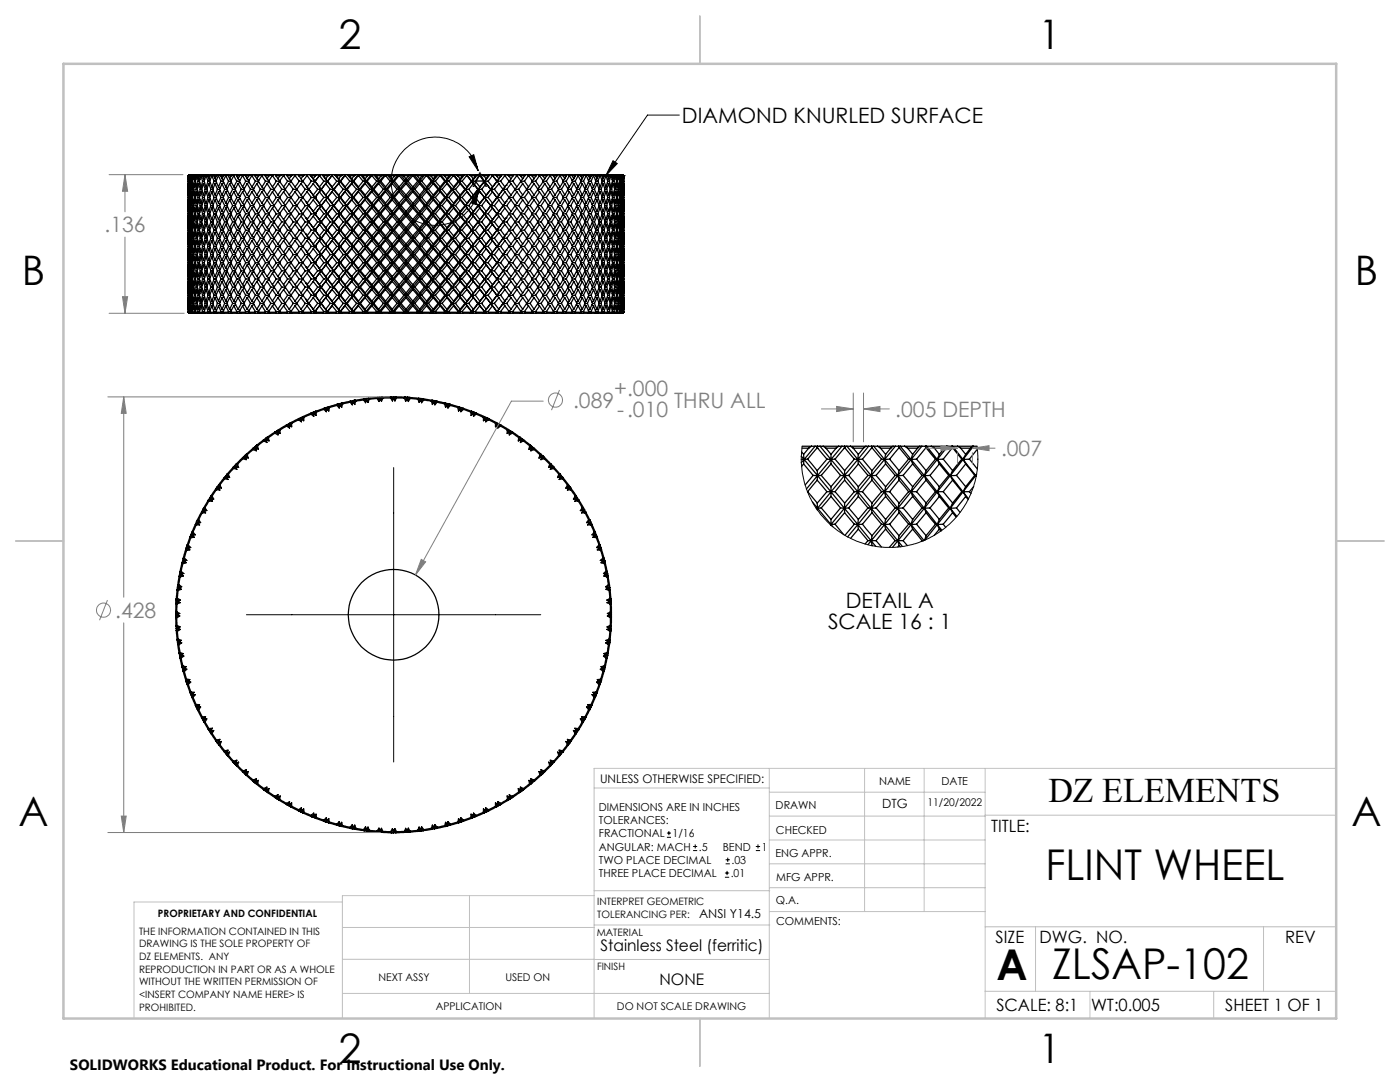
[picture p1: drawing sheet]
<svg xmlns="http://www.w3.org/2000/svg" width="279mm" height="216mm" viewBox="0 0 279 216" stroke-linecap="round" stroke-linejoin="round" font-family="sans-serif">
<defs><g id="words">
<g font-size="8.5">
<text x="208.6" y="175.5">FLINT WHEEL</text>
<text x="198.9" y="195.5">A</text>
<text x="210" y="195.4">ZLSAP-102</text>
</g>
<g font-size="8.1">
<text x="67.6" y="9.7">2</text>
<text x="207.3" y="9.7">1</text>
<text x="4.4" y="57">B</text>
<text x="270.4" y="57">B</text>
<text x="3.7" y="164.9">A</text>
<text x="269.7" y="164.9">A</text>
<text x="67.6" y="212.2">2</text>
<text x="207.3" y="212.2">1</text>
</g>
<text font-size="6.9" x="209.2" y="160.1">DZ ELEMENTS</text>
<g font-size="4.2">
<text x="136.1" y="24.6">DIAMOND KNURLED SURFACE</text>
<text x="94.2" y="37.3">A</text>
<text x="165.2" y="125.4">SCALE 16 : 1</text>
<text x="168.8" y="121.3">DETAIL A</text>
</g>
<g font-size="4.2" fill="#808080">
<text x="20.9" y="46.4">.136</text>
<text x="114.4" y="81.4">.089</text>
<text x="122.6" y="79.1">+.000</text>
<text x="123.2" y="83.2">-.010</text>
<text x="134.5" y="81.4">THRU ALL</text>
<text x="178.7" y="83.2">.005 DEPTH</text>
<text x="199.8" y="91">.007</text>
<text x="23" y="123.3">.428</text>
</g>
<g font-size="3.4">
<text x="197.8" y="166">TITLE:</text>
<text x="198.7" y="188.1">SIZE</text>
<text x="207.5" y="188.1">DWG. NO.</text>
<text x="256.5" y="188.2">REV</text>
<text x="198.8" y="201.7">SCALE: 8:1</text>
<text x="217.7" y="201.8">WT:0.005</text>
<text x="244.5" y="201.7">SHEET 1 OF 1</text>
</g>
<g font-size="3.2">
<text x="119.9" y="189.8">Stainless Steel (ferritic)</text>
<text x="131.6" y="196.6">NONE</text>
</g>
<text font-size="3" x="14" y="213.5">SOLIDWORKS Educational Product. For Instructional Use Only.</text>
<g font-size="2.5">
<text x="176" y="161.3">DTG</text>
<text x="139.5" y="183.1">ANSI Y14.5</text>
</g>
<text font-size="2.4" x="119.8" y="156.2">UNLESS OTHERWISE SPECIFIED:</text>
<g font-size="2.2">
<text x="119.5" y="161.8">DIMENSIONS ARE IN INCHES</text>
<text x="154.8" y="161.4">DRAWN</text>
<text x="175.4" y="156.6">NAME</text>
<text x="187.9" y="156.7">DATE</text>
<text x="119.5" y="164.4">TOLERANCES:</text>
<text x="119.5" y="167.1">FRACTIONAL</text>
<text x="134.2" y="167.1">1/16</text>
<text x="154.9" y="166.3">CHECKED</text>
<text x="119.5" y="172.4">TWO PLACE DECIMAL</text>
<text x="119.5" y="169.7">ANGULAR: MACH</text>
<text x="139.5" y="169.7">.5</text>
<text x="144.2" y="169.7">BEND</text>
<text x="146" y="172.4">.03</text>
<text x="152" y="169.7">1</text>
<text x="154.8" y="171">ENG APPR.</text>
<text x="119.5" y="175">THREE PLACE DECIMAL</text>
<text x="145.8" y="175">.01</text>
<text x="154.9" y="175.7">MFG APPR.</text>
<text x="154.9" y="180.4">Q.A.</text>
<text x="154.9" y="184.6">COMMENTS:</text>
</g>
<g font-size="2.1">
<text x="185.1" y="160.7">11/20/2022</text>
<text x="75.5" y="195.7">NEXT ASSY</text>
<text x="100.9" y="195.7">USED ON</text>
<text x="86.9" y="201.5">APPLICATION</text>
<text x="123.1" y="201.6">DO NOT SCALE DRAWING</text>
</g>
<g font-size="2">
<text x="31.5" y="182.9">PROPRIETARY AND CONFIDENTIAL</text>
<text x="119.2" y="180.6">INTERPRET GEOMETRIC</text>
<text x="119.2" y="183.1">TOLERANCING PER:</text>
<text x="27.8" y="186.5">THE INFORMATION CONTAINED IN THIS</text>
<text x="27.8" y="189">DRAWING IS THE SOLE PROPERTY OF</text>
<text x="27.8" y="191.6">DZ ELEMENTS. ANY</text>
<text x="119.1" y="186.7">MATERIAL</text>
<text x="27.8" y="194.1">REPRODUCTION IN PART OR AS A WHOLE</text>
<text x="27.8" y="196.6">WITHOUT THE WRITTEN PERMISSION OF</text>
<text x="119.1" y="193.5">FINISH</text>
<text x="27.8" y="199.1">&lt;INSERT COMPANY NAME HERE&gt; IS</text>
<text x="27.8" y="201.7">PROHIBITED.</text>
</g>
</g></defs>
<g fill="none" stroke="#000" stroke-width=".25">
<path d="M37.5 35.1h.1M37.5 35.1v.6M37.6 37.8v1.1M37.6 35.1v1.1M37.6 38.3v1.1M37.6 35.1v2.2M37.6 35.1h.1M37.6 38.3v2.2M37.6 37.8l-.1-1.1v2.2M37.6 37.3h.1M37.6 39.9l.1 1.1M37.6 36.7l.1 1.1"/>
<path d="M37.6 39.9v1.1M37.6 36.7v1.1M37.6 35.1v.6M37.6 36.2v1.1M37.6 39.4v1.1M37.6 36.2h.1M37.6 39.4h.1M37.6 38.9h.1M37.6 35.7h.1M37.6 38.2v.1M37.6 36.2l.1 1.1M37.6 39.4l.1 1.1"/>
<path d="M37.7 39.9h-.1M37.7 36.6l-.1 .1M37.7 35.1l-.1 1.1M37.7 35.1h.1M37.7 37.8h.1M37.7 35.1l.2-.1-.2 .1M37.7 37.8l-.1 1.1M37.7 35.1l.1 1.1M37.7 38.3l.1 1.1M37.7 38.3l-.1 1.1M37.7 34.9l-.2 .2M37.7 37.3l.1 .1"/>
<path d="M37.8 37.8l.1 1.1M37.8 34.9h.1l-.3 .2M37.8 34.9l-.2 .2M37.8 34.9h-.1M37.8 35.1h.2M37.8 35.1l.4-.2-.2 .2M37.8 35.1l.1 .6M37.8 36.2l-.1 1.1M37.8 39.4l-.1 1.1M37.8 36.2h.1M37.8 39.4h.1M37.8 38.2l-.1 .1"/>
<path d="M37.9 39.9l.1 1.1M37.9 36.7l.1 1.1M37.9 39.9l-.1 1.1M37.9 36.7l-.1 1.1M37.9 38.9l.1 .1M37.9 35.7h.1M37.9 36.2l.2 1.1M37.9 39.4l.2 1.1M38 35.1l-.1 .6M38 37.8h.1M38 37.8l-.1 1.1M38 39.8l-.1 .1"/>
<path d="M38 36.6l-.1 .1M38.1 35.1l.1 1.1M38.1 38.3l.1 1.1M38.1 35.1l-.2 1.1M38.1 35.1h.1M38.1 38.3l-.2 1.1M38.1 37.3l.1 .1M38.1 37.8l.2 1.1M38.2 35.1h.2M38.2 35.1l.1 .6M38.2 38.2l-.1 .1M38.2 36.2l-.1 1.1"/>
<path d="M38.2 39.4l-.1 1.1M38.2 36.2h.2M38.2 39.4h.2M38.3 39.9l.2 1.1M38.3 36.7l.2 1.1M38.3 39.9l-.2 1.1M38.3 36.7l-.2 1.1M38.3 38.9l.2 .1M38.3 35.7l.2 .1M38.3 34.9l-.2 .2M38.4 36.2l.2 1.1M38.4 39.4l.2 1.1"/>
<path d="M38.4 34.9h.3l-.3 .2M38.4 34.9l-.2 .2M38.4 35.1l-.1 .6M38.5 39.8l-.2 .1M38.5 36.5l-.2 .2M38.5 37.8h.2M38.5 37.8l-.2 1.1M38.6 35.1l-.2 1.1M38.6 35.1h.1M38.6 35.1l.2 1.1M38.6 38.3l.2 1.1M38.6 38.3l-.2 1.1"/>
<path d="M38.6 37.3l.1 .1M38.7 37.8l.2 1.1M38.7 35l-.1 .1M38.7 38.2l-.1 .1M38.8 35.1h.2M38.8 35.1l.1-.2h.4l-.3 .2M38.8 35.1l.1 .6M38.8 34.9l-.1 .1M38.8 36.2l-.2 1.1M38.8 39.4l-.2 1.1M38.8 36.2h.2M38.8 39.4h.2"/>
<path d="M38.9 39.9l.3 1.1M38.9 36.7l.3 1.1M38.9 36.7l-.2 1.1M38.9 39.9l-.2 1.1M38.9 38.9l.2 .2M38.9 35.7l.2 .1M39 36.2l.3 1.1M39 39.4l.3 1.1M39 35.1l-.1 .6M39.1 39.8l-.2 .1M39.1 36.5l-.2 .2M39.2 37.8h.2"/>
<path d="M39.2 37.8l-.3 1.1M39.3 35.1l.2 1.1M39.3 38.3l.2 1.1M39.3 35.1l-.3 1.1M39.3 35.1h.1M39.3 38.3l-.3 1.1M39.3 37.3l.2 .1M39.4 37.8l.3 1.1M39.5 38.1l-.2 .2M39.5 35.1h.3M39.5 35.1l.2 .6M39.5 34.9l-.2 .2"/>
<path d="M39.5 36.2l-.2 1.1M39.5 39.4l-.2 1.1M39.5 36.2h.3M39.5 39.4h.3M39.7 39.9l.3 1.1M39.7 36.7l.3 1.1M39.7 39.9l-.3 1.1M39.7 36.7l-.3 1.1M39.7 38.9l.2 .2M39.7 35.7l.2 .1M39.8 36.2l.3 1.1M39.8 39.4l.3 1.1"/>
<path d="M39.8 35.1l-.1 .6M39.9 39.8l-.2 .1M39.9 36.5l-.2 .2M40 37.8h.3M40 37.8l-.3 1.1M40.1 35.1l.3 1.1M40.1 38.3l.3 1.1M40.1 35.1l-.3 1.1M40.1 35.1h.1M40.1 38.3l-.3 1.1M40.1 34.9h-.5l-.1 .2M40.1 34.9h.1"/>
<path d="M40.1 37.3l.3 .2M40.1 34.9l-.3 .2M40.3 37.8l.3 1.1M40.4 34.9l-.3 .2M40.4 38.1l-.3 .2M40.4 35.1h.4M40.4 35.1l.2 .6M40.4 36.2l-.3 1.1M40.4 39.4l-.3 1.1M40.4 36.2h.3M40.4 39.4h.3M40.6 39.9l.4 1.1"/>
<path d="M40.6 36.7l.4 1.1M40.6 36.7l-.3 1.1M40.6 39.9l-.3 1.1M40.6 35.7l.3 .1M40.6 38.9l.3 .2M40.7 36.2l.4 1.1M40.7 39.4l.4 1.1M40.8 35.1l-.2 .6M40.9 39.7l-.3 .2M40.9 36.5l-.3 .2M41 37.8h.3M41 37.8l-.4 1.1"/>
<path d="M41.1 34.9h-.6l-.1 .2M41.1 34.9h.1M41.1 34.9l-.3 .2M41.1 38.3l.4 1.1M41.1 35.1l-.4 1.1M41.1 35.1h.1M41.1 38.3l-.4 1.1M41.1 37.3l.3 .2M41.1 35.1l.4 1.1M41.3 37.8l.4 1.1M41.3 34.9l-.2 .2M41.4 38.1l-.3 .2"/>
<path d="M41.5 35.1h.4M41.5 35.1l.2 .6M41.5 36.2l-.4 1.1M41.5 39.4l-.4 1.1M41.5 36.2h.3M41.5 39.4h.3M41.7 39.9l.4 1.1M41.7 36.7l.4 1.1M41.7 39.9l-.4 1.1M41.7 36.7l-.4 1.1M41.7 35.7l.2 .2M41.7 38.9l.2 .2"/>
<path d="M41.8 36.2l.5 1.1M41.8 39.4l.5 1.1M41.9 35.1l-.2 .6M42 39.7l-.3 .2M42 36.5l-.3 .2M42.1 37.8h.4M42.1 37.8l-.4 1.1M42.2 34.9h-.7v.2M42.2 34.9h.1M42.2 34.9l-.3 .2M42.3 38.3l.4 1.1M42.3 35.1l-.5 1.1"/>
<path d="M42.3 35.1h.1M42.3 38.3l-.5 1.1M42.3 37.3l.3 .2M42.3 35.1l.4 1.1M42.4 35l-.1 .1M42.5 37.8l.4 1.1M42.6 38.1l-.3 .2M42.6 34.9l-.2 .1M42.7 35.1h.5M42.7 35.1l.2 .6M42.7 36.2l-.4 1.1M42.7 39.4l-.4 1.1"/>
<path d="M42.7 36.2h.4M42.7 39.4h.4M42.9 39.9l.5 1.1M42.9 36.7l.5 1.1M42.9 39.9l-.4 1.1M42.9 36.7l-.4 1.1M42.9 35.7l.3 .2M42.9 38.9l.3 .2M43.1 36.2l.5 1.1M43.1 39.4l.5 1.1M43.2 35.1l-.3 .6M43.2 39.7l-.3 .2"/>
<path d="M43.2 36.4l-.3 .3M43.4 37.8h.4M43.4 37.8l-.5 1.1M43.5 34.9h-.8v.2M43.5 34.9h.1M43.5 34.9l-.3 .2M43.6 35.1l-.5 1.1M43.6 35.1h.1M43.6 35.1l.1-.2-.1 .2M43.6 35.1l.5 1.1M43.6 38.3l.5 1.1M43.6 38.3l-.5 1.1"/>
<path d="M43.6 37.3l.3 .2M43.8 37.8l.5 1.1M43.9 38.1l-.3 .2M44 35.1h.6M44 35.1l.3 .6M44.1 36.2l-.5 1.1M44.1 39.4l-.5 1.1M44.1 36.2h.4M44.1 39.4h.4M44.3 39.9l.5 1.1M44.3 36.7l.5 1.1M44.3 36.7l-.5 1.1"/>
<path d="M44.3 39.9l-.5 1.1M44.3 35.7l.3 .2M44.3 38.9l.3 .3M44.5 36.2l.5 1.1M44.5 39.4l.5 1.1M44.6 35.1l-.3 .6M44.7 39.7l-.4 .2M44.7 36.4l-.4 .3M44.8 37.8h.5M44.8 37.8l-.5 1.1M44.9 34.9h-.8l-.1 .2M44.9 34.9h.2"/>
<path d="M44.9 34.9l-.3 .2M45 38.3l.6 1.1M45 35.1l-.5 1.1M45 35.1h.1M45 38.3l-.5 1.1M45 37.3l.4 .3M45.1 35.1l.5 1.1M45.2 35l-.1 .1M45.2 35l-.2 .1M45.2 34.9h.2M45.3 37.8l.5 1.1M45.3 34.9l-.1 .1"/>
<path d="M45.4 38l-.4 .3M45.5 35.1h.6M45.5 35.1l.3 .6M45.6 36.2h.5M45.6 39.4h.5M45.6 36.2l-.6 1.1M45.6 39.4l-.6 1.1M45.8 39.9l.6 1.1M45.8 36.7l.6 1.1M45.8 38.9l.4 .3M45.8 39.9l-.5 1.1M45.8 36.7l-.5 1.1"/>
<path d="M45.8 35.7l.4 .2M46.1 36.2l.6 1.1M46.1 39.4l.6 1.1M46.1 35.1l-.3 .6M46.2 39.7l-.4 .2M46.2 36.4l-.4 .3M46.4 37.8h.5M46.4 37.8l-.6 1.1M46.5 34.9h-1v.2M46.5 34.9h.2M46.5 34.9l-.4 .2M46.6 35.1l-.5 1.1"/>
<path d="M46.6 35.1h.1M46.7 35.1l.6 1.1M46.7 38.3l.6 1.1M46.7 37.3l.3 .3M46.7 38.3l-.6 1.1M46.8 34.9h.4M46.9 34.9l-.2 .2M46.9 37.8l.6 1.1M47 38l-.3 .3M47.2 35.1h.6M47.2 35.1l.3 .6M47.3 36.2h.5"/>
<path d="M47.3 39.4h.5M47.3 36.2l-.6 1.1M47.3 39.4l-.6 1.1M47.5 35.7l.4 .3M47.5 39.9l.7 1.1M47.5 36.7l.7 1.1M47.5 38.9l.4 .3M47.5 36.7l-.6 1.1M47.5 39.9l-.6 1.1 .6 1.2M47.8 35.1l-.3 .6M47.9 39.6l-.4 .3M47.9 36.4l-.4 .3"/>
<path d="M48.2 37.8h.5M48.2 37.8l-.7 1.1M48.2 34.9h-1v.2M48.2 34.9h.8M48.2 34.9l-.4 .2M48.4 35.1l-.6 1.1 .6 1.1M48.4 35.1h.1M48.4 38.3l.6 1.1M48.4 37.3l.4 .3M48.4 38.3l-.6 1.1 .6 1.1M48.4 35.1l.6 1.1M48.5 35l-.1 .1"/>
<path d="M48.6 34.9l-.1 .1M48.8 38l-.4 .3M49 35.1h.7M49 35.1l.3 .6M49 36.2h.6M49 39.4h.6M49 36.2l-.6 1.1M49 39.4l-.6 1.1M49.3 35.7l.4 .3M49.3 39.9l.7 1.1M49.3 36.7l.7 1.1M49.3 38.9l.4 .3"/>
<path d="M49.3 36.7l-.6 1.1 .6 1.1M49.3 39.9l-.6 1.1 .6 1.2M49.6 36.2l.7 1.1M49.7 35.1l-.4 .6M49.7 39.6l-.4 .3M49.7 36.3l-.4 .4M50 37.8h.6M50 37.8l-.7 1.1M50 34.9h-1.1l.1 .2M50 34.9h1M50 34.9l-.3 .2M50.2 35.1l-.6 1.1"/>
<path d="M50.2 35.1h.1M50.3 38.3l.7 1.1M50.3 37.3l.4 .3M50.3 38.3l-.7 1.1 .7 1.1M50.3 35.1l.7 1.1M50.3 35v.1M50.3 35l-.1 .1M50.5 34.9l-.2 .1M50.7 38l-.4 .3M50.9 35.1h.7M50.9 35.1l.4 .6M51 36.2h.6"/>
<path d="M51 39.4h.6M51 36.2l-.7 1.1M51 39.4l-.7 1.1M51.3 35.7l.3 .3M51.3 39.9l.7 1.1M51.3 36.7l.7 1.1M51.3 38.9l.3 .4M51.3 36.7l-.7 1.1 .7 1.1M51.3 39.9l-.7 1.1 .7 1.2M51.6 39.6l-.3 .3M51.6 36.3l-.3 .4M51.6 35.1l-.3 .6"/>
<path d="M52 34.9h-1.2l.1 .2M52 37.8h.6M52 34.9h1M52 34.9l-.4 .2M52 37.8l-.7 1.1M52.2 35.1l-.7 1.1 .8 1.1M52.2 35.1h.1M52.3 35.1l.7 1.1M52.3 38.3l.7 1.1M52.3 37.3l.3 .4M52.3 38.3l-.8 1.1 .8 1.1M52.4 35l-.1 .1"/>
<path d="M52.4 35l-.2 .1M52.5 34.9l-.1 .1M52.7 37.9l-.4 .4M52.9 35.1h.8M52.9 35.1l.4 .6M53 36.2h.6M53 39.4h.6M53 36.2l-.7 1.1M53 39.4l-.7 1.1M53.3 35.7l.4 .4M53.3 39.9l.7 1.1M53.3 36.7l.7 1.1"/>
<path d="M53.3 38.9l.4 .4M53.3 39.9l-.7 1.1 .7 1.2M53.3 36.7l-.7 1.1 .7 1.1M53.6 36.2l.8 1.1M53.7 39.5l-.4 .4M53.7 36.3l-.4 .4M53.7 35.1l-.4 .6M54 34.9h-1.2l.1 .2M54 37.8h.7M54 34.9h1.1M54 34.9l-.3 .2M54 37.8l-.7 1.1"/>
<path d="M54.3 35.1l-.7 1.1M54.3 35.1h.1M54.4 38.3l.7 1.1M54.4 37.3l.4 .4M54.4 38.3l-.8 1.1 .8 1.1M54.4 35.1l.7 1.1M54.4 35v.1M54.4 35l-.1 .1M54.5 34.9l-.1 .1M54.8 37.9l-.4 .4M55 35.1h.9M55 35.1l.5 .6"/>
<path d="M55.1 36.2h.7M55.1 39.4h.7M55.1 39.4l-.7 1.1M55.1 36.2l-.7 1.1M55.5 35.7l.3 .4M55.5 39.9l.7 1.1M55.5 36.7l.7 1.1M55.5 38.9l.3 .4M55.5 36.7l-.8 1.1 .8 1.1M55.5 39.9l-.8 1.1 .8 1.2M55.9 39.5l-.4 .4M55.9 36.3l-.4 .4"/>
<path d="M55.9 35.1l-.4 .6M56.2 34.9h-1.2v.2M56.2 37.8h.7M56.2 34.9h1.1M56.2 34.9l-.3 .2M56.2 37.8l-.7 1.1M56.6 35.1l-.8 1.1 .8 1.1M56.6 35.1h.1M56.6 38.3l.8 1.1M56.6 37.3l.4 .4M56.6 38.3l-.8 1.1 .8 1.1M56.6 35.1l.8 1.1"/>
<path d="M56.7 35l-.1 .1M56.7 34.9l-.1 .2M57 37.9l-.4 .4M57.3 35.1h.9M57.3 35.1l.4 .6M57.4 36.2h.7M57.4 39.4h.7M57.4 36.2l-.8 1.1M57.4 39.4l-.8 1.1M57.7 35.7l.4 .4M57.7 39.9l.8 1.1M57.7 36.7l.8 1.1"/>
<path d="M57.7 38.9l.4 .5M57.7 39.9l-.8 1.1 .8 1.2M57.7 36.7l-.8 1.1 .8 1.1M58.1 36.2l.8 1.1M58.1 39.5l-.4 .4M58.1 36.2l-.4 .5M58.2 35.1l-.5 .6M58.5 34.9h-1.3l.1 .2M58.5 34.9h1M58.5 34.9l-.3 .2M58.5 37.8h.8M58.5 37.8l-.8 1.1"/>
<path d="M58.8 35.1l-.7 1.1M58.8 35.1h.1M58.9 38.3l.8 1.1M58.9 37.3l.4 .4M58.9 38.3l-.8 1.1 .8 1.1M58.9 35.1l.8 1.1M58.9 35v.1M59 34.9l-.2 .2M59.3 37.9l-.4 .4M59.6 35.1h.9M59.6 35.1l.5 .6M59.7 39.4h.8l-.4 .5"/>
<path d="M59.7 36.2h.8l-.4 .5M59.7 36.2l-.8 1.1M59.7 39.4l-.8 1.1M60.1 35.7l.3 .5M60.1 39.9l.8 1.1M60.1 36.7l.8 1.1M60.1 38.9l.3 .5M60.1 36.7l-.9 1.1 .9 1.1M60.1 39.9l-.9 1.1 .9 1.2M60.4 36.2l.9 1.1M60.4 39.4l.9 1.1M60.5 35.1l-.4 .6"/>
<path d="M60.9 34.9h-1.4l.1 .2M60.9 34.9h1M60.9 34.9l-.4 .2M60.9 37.8h.8M60.9 37.8l-.8 1.1M61.1 37l3 4.1M61.2 35.1l-.8 1.1M61.2 35.1h.1M61.3 38.3l.8 1.1M61.3 37.3l.4 .5M61.3 38.3l-.9 1.1M61.3 35.1l.8 1.1"/>
<path d="M61.3 35v.1M61.4 34.9l-.2 .2M61.6 37.8l.9 1.1M61.6 37.8h.1M61.7 37.8l-.4 .5M61.9 34.9h1.4M61.9 34.9l.2 .2M61.9 34.9l1 1.3M62.1 35.1h.9M62.1 35.1l.4 .6M62.1 36.2h.8M62.1 39.4h.8"/>
<path d="M62.1 36.2l-.8 1.1M62.1 39.4l-.8 1.1M62.5 35.7l.4 .5M62.5 39.9l.9 1.1M62.5 36.7l.9 1.1M62.5 38.9l.4 .5M62.5 36.7l-.9 1.1M62.5 39.9l-.9 1.1M62.9 36.2l.8 1.1M62.9 39.4l.8 1.1M62.9 39.4l-.4 .5M62.9 36.2l-.4 .5"/>
<path d="M62.9 36.2h.1M62.9 39.4h.1M62.9 36.2l1.2 1.6M63 35.1l-.5 .6M63.3 34.9h1l1 1.3M63.3 34.9l-.3 .2M63.4 37.8h.7M63.4 37.8l-.9 1.1M63.7 35.1l-.8 1.1M63.7 35.1h.1M63.7 38.3l.9 1.1M63.7 37.3l.4 .5"/>
<path d="M63.7 38.3l-.8 1.1M63.8 35.1l.8 1.1M63.8 35v.1M63.8 35l-.1 .1M63.9 34.9h.1M63.9 34.9l-.1 .1M63.9 34.9l-.9 1.1M64.1 37.8l-.4 .5M64.1 37.8l1.2 1.6M64.1 37.8l-1.2 1.6M64.1 37.8l.9 1.1M64.1 37.8h.1"/>
<path d="M64.5 35.1h1M64.5 35.1l.5 .6M64.6 36.2h.7M64.6 39.4h.7M64.6 36.2l-.9 1.1M64.6 39.4l-.9 1.1M65 35.7l.3 .5M65 39.9l.9 1.1M65 36.7l.9 1.1M65 38.9l.3 .5M65 39.9l-.9 1.1M65 36.7l-.9 1.1"/>
<path d="M65.3 39.4l-.3 .5M65.3 36.2l-.3 .5M65.3 36.2l3.8 4.9M65.3 39.4l3.8 4.9M65.3 36.2l-1.2 1.6M65.3 39.4l-1.2 1.7M65.4 36.2l.9 1.1M65.4 39.4l.9 1.1M65.4 36.2h-.1M65.4 39.4h-.1M65.5 35.1l-.5 .6M65.8 34.9h-1.5l.2 .2"/>
<path d="M65.8 34.9h1.1M65.8 34.9l-.3 .2M65.9 37.8h.7M65.9 37.8l-.9 1.1M66.3 35.1l-.9 1.1M66.3 35.1h.1M66.3 38.3l.9 1.1M66.3 37.3l.3 .5M66.3 38.3l-.9 1.1M66.3 35.1l.9 1.1M66.3 35v.1M66.3 34.9l-1 1.3"/>
<path d="M66.4 34.9l-.1 .1M66.6 37.8l-.3 .5M66.7 37.8l.9 1.1M66.7 37.8h-.1M66.8 34.9l2.3 2.9M66.9 34.9h1.5M66.9 34.9l.2 .2M67.1 35.1h1M67.1 35.1l.5 .6M67.2 36.2h.6M67.2 39.4h.6M67.2 36.2l-.9 1.1"/>
<path d="M67.2 39.4l-.9 1.1M67.6 35.7l.2 .5M67.6 39.9l.9 1.1M67.6 36.7l.9 1.1M67.6 38.9l.2 .5M67.6 36.7l-.9 1.1M67.6 39.9l-.9 1.1M67.8 39.4l-.2 .5M67.8 36.2l-.2 .5M68 36.2l.9 1.1M68 39.4l.9 1.1M68 36.2h-.2"/>
<path d="M68 39.4h-.2M68.1 35.1l-.5 .6M68.4 34.9h1.1M68.4 34.9l-.3 .2M68.5 37.8h.6M68.5 37.8l-.9 1.1M68.9 35.1l-.9 1.1M68.9 35.1h.1M68.9 34.9l-3.6 4.5M68.9 38.3l.9 1.1M68.9 37.3l.2 .5M68.9 38.3l-.9 1.1"/>
<path d="M68.9 35.1l.9 1.1M68.9 35v.1M69 34.9l-.1 .1M69.1 37.8l-.2 .5M69.1 37.8l5.2 6.5M69.1 37.8l-3.8 4.9M69.3 37.8l.9 1.1M69.3 37.8h-.2M69.4 34.9l1 1.3M69.5 34.9h1.5M69.5 34.9l.2 .2M69.7 35.1h1"/>
<path d="M69.7 35.1l.5 .6M69.8 36.2h.6M69.8 39.4h.6M69.8 36.2l-.9 1.1M69.8 39.4l-.9 1.1M70.2 35.7l.2 .5M70.2 39.9l1 1.1M70.2 36.7l1 1.1M70.2 38.9l.2 .5M70.2 36.7l-.9 1.1M70.2 39.9l-.9 1.1M70.4 39.4l-.2 .5"/>
<path d="M70.4 36.2l-.2 .5M70.4 36.2l3.9 4.9M70.4 36.2l-1.3 1.6M70.6 36.2l.9 1.1M70.6 39.4l.9 1.1M70.6 36.2h-.2M70.6 39.4h-.2M70.7 35.1l-.5 .6M71 34.9h1.1M71 34.9l-.3 .2M71.2 37.8h.5M71.2 37.8l-1 1.1"/>
<path d="M71.5 34.9l-1.1 1.3M71.5 35.1l-.9 1.1M71.5 35.1h.1M71.5 38.3l1 1.1M71.5 37.3l.2 .5M71.5 38.3l-.9 1.1M71.6 35.1l.9 1.1M71.6 34.9v.2M71.6 35l-.1 .1M71.7 37.8l-.2 .5M71.9 37.8l1 1.1M71.9 37.8h-.2"/>
<path d="M72 34.9l1 1.3M72.1 34.9h1.6M72.1 34.9l.3 .2M72.4 35.1h1M72.4 35.1l.5 .6M72.5 36.2h.5M72.5 39.4h.5M72.5 36.2l-1 1.1M72.5 39.4l-1 1.1M72.9 35.7l.1 .5M72.9 39.9l.9 1.1M72.9 36.7l.9 1.1"/>
<path d="M72.9 38.9l.1 .5M72.9 39.9l-1 1.1M72.9 36.7l-1 1.1M73 39.4l-.1 .5M73 36.2l-.1 .5M73 36.2l1.3 1.6M73 36.2l-3.9 4.9M73.3 36.2h-.3M73.3 36.2l.9 1.1M73.3 39.4l.9 1.1M73.3 39.4h-.3M73.4 35.1l-.5 .6"/>
<path d="M73.7 34.9h1.1M73.7 34.9l-.3 .2M73.8 37.8h.5M73.8 37.8l-.9 1.1M74.1 34.9l-1.1 1.3M74.2 35.1l-.9 1.1M74.2 35.1h.1M74.2 38.3l1 1.1M74.2 37.3l.1 .5M74.2 38.3l-.9 1.1M74.2 35l.1 .1M74.2 35v.1"/>
<path d="M74.3 35.1l.9 1.1M74.3 34.9l-.1 .1M74.3 37.8l-.1 .5M74.3 37.8l6.7 8.1M74.3 37.8l-5.2 6.5M74.6 37.8l1 1.1M74.6 37.8h-.3M74.6 34.9l1.1 1.3M74.8 34.9h1.6M74.8 34.9l.3 .2M75.1 35.1h1M75.1 35.1l.5 .6"/>
<path d="M75.2 36.2h.5M75.2 39.4h.5M75.2 39.4l-1 1.1M75.2 36.2l-1 1.1M75.6 35.7l.1 .5M75.6 39.9l.9 1.1M75.6 36.7l.9 1.1M75.6 38.9l.1 .5M75.6 36.7l-1 1.1M75.6 39.9l-1 1.1M75.7 39.4l-.1 .5M75.7 36.2l-.1 .5"/>
<path d="M75.7 36.2l8 9.7M75.7 36.2l-1.4 1.6M76 36.2h-.3M76 36.2l.9 1.1M76 39.4l.9 1.1M76 39.4h-.3M76.1 35.1l-.5 .6M76.4 34.9h1.1l.3 .2M76.4 34.9l-.3 .2M76.5 37.8h.5M76.5 37.8l-.9 1.1M76.8 34.9l-1.1 1.3"/>
<path d="M76.9 35.1l-.9 1.1M76.9 35.1h.1M76.9 38.3l1 1.1M76.9 37.3l.1 .5M76.9 38.3l-.9 1.1M76.9 34.9v.1M76.9 35l.1 .1M76.9 35v.1M77 35.1l.9 1.1M77 37.8l-.1 .5M77.3 34.9l1.1 1.3M77.3 37.8l1 1.1"/>
<path d="M77.3 37.8h-.3M77.5 34.9h1.6M77.8 35.1h1M77.8 35.1l.5 .6M77.9 36.2h.5M77.9 39.4h.5M77.9 39.4l-1 1.1M77.9 36.2l-1 1.1M78.3 35.7l.1 .5M78.3 39.9l.9 1.1M78.3 36.7l.9 1.1M78.3 38.9l.1 .5"/>
<path d="M78.3 39.9l-1 1.1M78.3 36.7l-1 1.1M78.4 39.4l-.1 .5M78.4 36.2l-.1 .5M78.4 36.2l6.7 8.1M78.4 36.2l-4.1 4.9M78.7 36.2h-.3M78.7 39.4l1 1.1M78.7 39.4h-.3M78.7 36.2l1 1.1M78.8 35.1l-.5 .6M79.1 34.9h1.2l.2 .2"/>
<path d="M79.1 34.9l-.3 .2M79.2 37.8h.5M79.2 37.8l-.9 1.1M79.4 34.9l-1 1.3M79.6 35.1l-.9 1.1M79.6 35.1h.1M79.7 38.3l.9 1.1M79.7 38.3l-1 1.1M79.7 37.3v.5M79.7 34.9v.1M79.7 35v.1M79.7 35l-.1 .1"/>
<path d="M79.7 35.1l.9 1.1M79.7 37.8v.5M79.9 34.9l1.1 1.3M80 37.8h-.3M80 37.8l1 1.1M80.2 34.9h1.6M80.5 35.1h1M80.5 35.1l.5 .6M80.6 36.2h.4M80.6 39.4h.4M80.6 39.4l-.9 1.1M80.6 36.2l-.9 1.1"/>
<path d="M81 35.7v.5M81 38.9v.5M81 39.9l1 1.1M81 39.4v.5M81 39.9l-1 1.1M81 36.7l1 1.1M81 36.2v.5M81 36.7l-1 1.1M81 36.2l4.1 4.9M81 36.2l-6.7 8.1M81.4 36.2h-.4M81.4 39.4h-.4"/>
<path d="M81.4 36.2l1 1.1M81.4 39.4l1 1.1M81.5 35.1l-.5 .6M81.8 34.9l-.3 .2M81.8 34.9h1.2M82 37.8h.4M82 37.8l-1 1.1M82.1 34.9l-1.1 1.3M82.3 35.1l-.9 1.1M82.3 35.1h.1M82.4 37.8v.5M82.4 38.3l-1 1.1"/>
<path d="M82.4 37.3v.5M82.4 38.3l1 1.1M82.4 34.9v.1M82.4 35l-.1 .1M82.4 35v.1M82.4 35.1l1 1.1M82.6 34.9l1.1 1.3M82.8 37.8h-.4M82.8 37.8l.9 1.1M83 34.9h1.5M83 34.9l.3 .2M83.3 35.1h1"/>
<path d="M83.3 35.1l.4 .6M83.4 36.2h.3M83.4 39.4l-1 1.1M83.4 36.2l-1 1.1M83.4 39.4h.3M83.7 39.4v.5M83.7 36.2v.5M83.7 36.2l-8 9.7M83.7 36.2l1.4 1.6M83.7 35.7v.5M83.7 39.9l-.9 1.1M83.7 36.7l-.9 1.1"/>
<path d="M83.7 38.9v.5M83.7 39.9l1 1.1M83.7 36.7l1 1.1M84.2 36.2h-.5M84.2 39.4h-.5M84.2 36.2l.9 1.1M84.2 39.4l.9 1.1M84.3 35.1l-.6 .6M84.5 34.9h1.2M84.5 34.9l-.2 .2M84.7 37.8h.4M84.7 37.8l-1 1.1"/>
<path d="M84.8 34.9l-1.1 1.3M85.1 35.1l-.9 1.1M85.1 37.8v.5M85.1 35.1h.1M85.1 37.8l-4.1 4.9M85.1 37.8l1.3 1.6M85.1 34.9v.1M85.1 35v.1M85.1 35l.1 .1M85.1 38.3l-.9 1.1M85.1 37.3v.5M85.1 38.3l1 1.1"/>
<path d="M85.2 35.1l.9 1.1M85.3 34.9l1.1 1.3M85.5 37.8h-.4M85.5 37.8l1 1.1M85.7 34.9h1.5M85.7 34.9l.3 .2M86 35.1l.5 .6M86 35.1h1M86.1 36.2h.3M86.1 39.4l-1 1.1M86.1 36.2l-1 1.1M86.1 39.4h.3"/>
<path d="M86.4 39.4l.1 .5M86.4 36.2l.1 .5M86.4 39.4l-1.3 1.7M86.4 36.2l-1.3 1.6M86.4 36.2l1.3 1.6M86.4 39.4l1.3 1.7M86.5 39.9l-1 1.1M86.5 36.7l-1 1.1M86.5 38.9l-.1 .5M86.5 35.7l-.1 .5M86.5 39.9l.9 1.1M86.5 36.7l.9 1.1"/>
<path d="M86.9 36.2h-.5M86.9 39.4h-.5M86.9 36.2l.9 1.1M86.9 39.4l.9 1.1M87 35.1l-.5 .6M87.2 34.9h1.2M87.2 34.9l-.2 .2M87.4 37.8h.3M87.4 37.8l-.9 1.1M87.5 34.9l-1.1 1.3M87.7 37.8l.1 .5M87.7 37.8l-1.3 1.6"/>
<path d="M87.7 37.8l1.3 1.6M87.8 35.1l-.9 1.1M87.8 35.1h.1M87.8 34.9v.1M87.8 35v.1M87.8 35l.1 .1M87.8 38.3l-.9 1.1M87.8 37.3l-.1 .5M87.8 38.3l1 1.1M87.9 35.1l.9 1.1M87.9 34.9l1.1 1.3M88.2 37.8h-.5"/>
<path d="M88.2 37.8l1 1.1M88.4 34.9h1.5M88.4 34.9l.3 .2M88.7 35.1l.5 .6M88.7 35.1h1M88.8 36.2h.2M88.8 36.2l-1 1.1M88.8 39.4l-1 1.1M88.8 39.4h.2M89 39.4l.2 .5M89 36.2l.2 .5M89 39.4l-1.3 1.7"/>
<path d="M89 36.2l-1.3 1.6M89 36.2l1.3 1.6M89 39.4l1.3 1.7M89.2 39.9l-1 1.1M89.2 36.7l-1 1.1M89.2 38.9l-.2 .5M89.2 36.7l.9 1.1M89.2 39.9l.9 1.1M89.2 35.7l-.2 .5M89.6 36.2h-.6M89.6 39.4h-.6M89.6 36.2l.9 1.1"/>
<path d="M89.6 39.4l.9 1.1M89.7 35.1l-.5 .6M89.9 34.9h1.1M89.9 34.9l-.2 .2M90.1 37.8h.2M90.1 37.8l-.9 1.1M90.1 34.9l-1.1 1.3M90.3 37.8l.2 .5M90.3 37.8l-1.3 1.6M90.3 37.8l1.4 1.6M90.5 35.1l-.9 1.1M90.5 35.1h.1"/>
<path d="M90.5 34.9v.1M90.5 35v.1M90.5 35l.1 .1M90.5 38.3l-.9 1.1M90.5 37.3l-.2 .5M90.5 38.3l.9 1.1M90.6 35.1l.8 1.1M90.6 34.9l1.1 1.3M90.9 37.8h-.6M90.9 37.8l.9 1.1M91 34.9h1.5M91 34.9l.3 .2"/>
<path d="M91.3 35.1l.5 .6M91.3 35.1h1M91.4 39.4l-.9 1.1M91.4 36.2l-.9 1.1M91.4 36.2h.3M91.4 39.4h.3M91.7 39.4l.1 .5M91.7 36.2l.1 .5M91.7 36.2l-1.4 1.6M91.7 39.4l-1.4 1.7M91.7 36.2l5 6.5M91.7 39.4l5 6.5"/>
<path d="M91.8 39.9l-.9 1.1M91.8 36.7l-.9 1.1M91.8 38.9l-.1 .5M91.8 39.9l1 1.1M91.8 36.7l1 1.1M91.8 35.7l-.1 .5M92.2 36.2h-.5M92.2 39.4h-.5M92.2 36.2l1 1.1M92.2 39.4l1 1.1M92.3 35.1l-.5 .6M92.5 34.9h1.2"/>
<path d="M92.5 34.9l-.2 .2M92.7 34.9l-1 1.3M92.8 37.8h.1M92.8 37.8l-1 1.1M92.9 37.8l.3 .5M93.1 34.9v.1M93.1 35.1l-.9 1.1M93.1 35.1h.1M93.1 35v.1M93.1 35l.1 .1M93.2 38.3l-1 1.1M93.2 37.3l-.3 .5"/>
<path d="M93.2 38.3l.9 1.1M93.2 34.9l3.5 4.5M93.2 35.1l.9 1.1M93.6 37.8h-.7M93.6 37.8l.9 1.1M93.7 34.9h1.4M93.7 34.9l.3 .2M94 35.1l.5 .6M94 35.1h.9M94.1 39.4l-.9 1.1M94.1 36.2l-.9 1.1M94.1 36.2h.1"/>
<path d="M94.1 39.4h.1M94.2 39.4l.3 .5M94.2 36.2l.3 .5M94.2 36.2l-2.5 3.2M94.5 39.9l-.9 1.1M94.5 36.7l-.9 1.1M94.5 38.9l-.3 .5M94.5 39.9l.9 1.1M94.5 36.7l.9 1.1M94.5 35.7l-.3 .5M94.9 36.2h-.7M94.9 39.4h-.7"/>
<path d="M94.9 36.2l.8 1.1M94.9 39.4l.8 1.1M94.9 35.1l-.4 .6M95.1 34.9h1.1M95.1 34.9l-.2 .2M95.2 34.9l-1 1.3M95.4 37.8h.1M95.4 37.8l-.9 1.1M95.5 37.8l.2 .5M95.7 35.1l-.8 1.1M95.7 35.1h.1M95.7 35l1 1.2"/>
<path d="M95.7 35v.1M95.7 35l.1 .1M95.7 38.3l-.8 1.1M95.7 37.3l-.2 .5M95.7 38.3l1 1.1M95.8 35.1l.9 1.1M96.1 37.8h-.6M96.1 37.8l.9 1.1M96.2 34.9h1.5l-.2 .2M96.2 34.9l.4 .2M96.6 35.1l.4 .6M96.6 35.1h.9"/>
<path d="M96.7 36.2l-1 1.1M96.7 39.4l-1 1.1M96.7 36.2h.1M96.7 39.4h.1M96.7 39.4l.3 .5M96.7 36.2l.3 .5M96.7 39.4l-3.8 4.9M96.7 36.2l1.3 1.6M96.7 39.4l1.3 1.7M97 39.9l-.9 1.1M97 36.7l-.9 1.1M97 38.9l-.3 .5"/>
<path d="M97 36.7l.9 1.1M97 39.9l.9 1.1M97 35.7l-.3 .5M97.4 36.2h-.7M97.4 39.4h-.7M97.4 36.2l.9 1.1M97.4 39.4l.9 1.1M97.5 35.1l-.5 .6M97.9 37.8l-.9 1.1M97.9 37.8h.1M98 37.8l.3 .5M98 37.8l1.1 1.6"/>
<path d="M98.2 35.1l-.8 1.1M98.2 35.1h.1M98.2 35l.9 1M98.2 35v.1M98.2 35l.1 .1M98.3 38.3l-.9 1.1M98.3 37.3l-.3 .5M98.3 38.3l.9 1.1M98.3 35.1l.9 1.1M98.7 37.8h-.7M98.7 37.8l.9 1.1M98.7 34.9h1.5"/>
<path d="M98.7 34.9h-.9l-6.1 7.8M98.7 34.9l.4 .2M99.1 35.1h.9M99.1 35.1l.5 .6M99.1 39.4h.1M99.2 39.4l-.9 1.1M99.2 36.2l-.9 1.1M99.2 36.2h.1M99.2 39.4h.1M99.2 39.4l.4 .5M99.2 36.2l.4 .5M99.2 39.4l-2.5 3.3"/>
<path d="M99.2 36.2l-2.5 3.2M99.6 39.9l-.9 1.1M99.6 36.7l-.9 1.1M99.6 38.9l-.4 .5M99.6 39.9l.8 1.1M99.6 36.7l.8 1.1M99.6 35.7l-.4 .5M99.9 36.2h-.7M99.9 39.4h-.7M99.9 36.2l.9 1.1M99.9 39.4l.9 1.1M100 35.1l-.4 .6"/>
<path d="M100.2 34.9h1M100.2 34.9l-.2 .2M100.2 34.9l-1 1.3M100.4 37.8l.4 .5M100.4 37.8l-.8 1.1M100.4 37.8h.1M100.4 37.8l-1.2 1.6M100.6 34.9l.1 .1M100.7 35.1l-.8 1.1M100.7 35.1h.1M100.7 35v.1M100.7 35l.1 .1"/>
<path d="M100.8 38.3l-.9 1.1M100.8 37.3l-.4 .5M100.8 38.3l.8 1.1M100.8 35.1l.8 1.1M100.9 37.1l-.5 .7M101 37h.1M101.1 37.8h-.7M101.1 37.8l.9 1.1M101.2 34.9h1.4M101.2 34.9l.3 .2M101.5 35.1h.9M101.5 35.1l.5 .6"/>
<path d="M101.6 36.2l.4 .5M101.6 39.4l-.8 1.1M101.6 36.2l-.8 1.1M102 39.9l-.9 1.1M102 36.7l-.9 1.1M102 38.9l-.4 .5M102 36.7l.8 1.1M102 39.9l.8 1.1M102 35.7l-.4 .5M102.3 39.4h-.7l.4 .5M102.3 36.2h-.7M102.3 36.2l.9 1.1"/>
<path d="M102.3 39.4l.9 1.1M102.4 35.1l-.4 .6M102.5 34.9h1M102.6 34.9l-.2 .2M102.8 37.8l-.8 1.1M103 34.9l.2 .2M103.1 35v.1M103.1 35.1l-.8 1.1M103.1 35.1h.1M103.2 38.3l-.9 1.1M103.2 37.3l-.4 .4M103.2 38.3l.8 1.1-.8 1.1"/>
<path d="M103.2 35.1l.8 1.1M103.5 37.8h-.8l.5 .5M103.5 37.8l.8 1.1M103.5 34.9h1.4l-.2 .2M103.5 34.9l.4 .2M103.9 35.1h.8M103.9 35.1l.4 .6M103.9 39.5l.4 .4M103.9 36.2l.4 .5M104 36.2l-.8 1.1M104.3 39.9l-.8 1.1M104.3 36.7l-.8 1.1"/>
<path d="M104.3 38.9l-.3 .5M104.3 39.9l.8 1.1-.8 1.2M104.3 36.7l.8 1.1-.8 1.1M104.3 35.7l-.3 .4M104.7 36.2h-.7M104.7 39.4h-.7M104.7 36.2l.8 1.1M104.7 39.4l.8 1.1M104.7 35.1l-.4 .6M104.8 34.9h1M105.1 37.9l.4 .4M105.3 34.9l.1 .1"/>
<path d="M105.4 35v.1M105.4 35l.1 .1M105.4 35.1l-.7 1.1M105.4 35.1h.1M105.5 38.3l-.8 1.1M105.5 37.3l-.4 .4M105.5 38.3l.8 1.1-.8 1.1M105.5 35.1l.8 1.1-.8 1.1M105.8 37.8h-.7M105.8 37.8l.8 1.1M105.8 34.9h1.3l-.1 .2M105.8 34.9l.4 .2"/>
<path d="M106.2 35.1h.8M106.2 35.1l.4 .6M106.2 39.5l.4 .4M106.2 36.3l.4 .4M106.6 39.9l-.8 1.1M106.6 36.7l-.8 1.1M106.6 38.9l-.4 .4M106.6 39.9l.8 1.1-.8 1.2M106.6 36.7l.8 1.1-.8 1.1M106.6 35.7l-.4 .4M106.9 36.2h-.7M106.9 39.4h-.7"/>
<path d="M106.9 36.2l.8 1.1M106.9 39.4l.8 1.1M107 34.9h1l.3 .2M107 35.1l-.4 .6M107.3 37.9l.4 .4M107.5 34.9l.2 .2M107.6 35v.1M107.6 35.1l-.7 1.1M107.6 35.1h.1M107.7 38.3l-.8 1.1M107.7 37.3l-.4 .4M107.7 38.3l.7 1.1-.7 1.1"/>
<path d="M107.7 35.1l.7 1.1-.7 1.1M108 37.8h-.6M108 37.8l.7 1.1M108 34.9h1.2l-.1 .2M108.3 39.5l.4 .4M108.3 36.3l.4 .4M108.3 35.1h.8M108.3 35.1l.4 .6M108.7 39.9l-.7 1.1M108.7 36.7l-.7 1.1M108.7 38.9l-.3 .4M108.7 39.9l.8 1.1-.8 1.2"/>
<path d="M108.7 36.7l.8 1.1-.8 1.1M108.7 35.7l-.3 .4M109 36.2h-.6M109 39.4h-.6M109 36.2l.8 1.1M109 39.4l.8 1.1M109 34.9h1.1M109.1 35.1l-.4 .6M109.4 37.9l.4 .4M109.6 34.9l.1 .1M109.7 35v.1M109.7 35l.1 .1"/>
<path d="M109.7 35.1l-.7 1.1M109.7 35.1h.1M109.8 38.3l-.8 1.1M109.8 37.3l-.4 .4M109.8 38.3l.7 1.1-.7 1.1M109.8 35.1l.7 1.1M110.1 37.8h-.6M110.1 37.8l.7 1.1M110.1 34.9h1.1v.2M110.1 34.9l.3 .2M110.4 39.6l.4 .3M110.4 36.3l.4 .4"/>
<path d="M110.4 35.1h.8M110.4 35.1l.4 .6M110.5 36.2l-.7 1.1M110.8 39.9l-.7 1.1M110.8 36.7l-.7 1.1M110.8 38.9l-.4 .4M110.8 39.9l.7 1.1-.7 1.2M110.8 36.7l.7 1.1-.7 1.1M110.8 35.7l-.4 .3M111 34.9h1M111.1 36.2h-.6M111.1 39.4h-.6"/>
<path d="M111.1 36.2l.7 1.1M111.1 39.4l.7 1.1M111.2 35.1l-.4 .6M111.4 38l.4 .3M111.6 34.9l.1 .1M111.7 35v.1M111.7 35l.1 .1M111.7 35.1l-.6 1.1M111.7 35.1h.1M111.8 38.3l-.7 1.1M111.8 37.3l-.4 .3M111.8 38.3l.6 1.1-.6 1.1"/>
<path d="M111.8 35.1l.6 1.1M112 37.8h-.5M112 37.8l.7 1.1M112 34.9h1.1v.2M112 34.9l.4 .2M112.3 39.6l.4 .3M112.3 36.3l.4 .4M112.4 35.1h.7M112.4 35.1l.3 .6M112.4 36.2l-.6 1.1M112.7 39.9l-.7 1.1M112.7 36.7l-.7 1.1"/>
<path d="M112.7 38.9l-.3 .3M112.7 36.7l.7 1.1-.7 1.1M112.7 39.9l.7 1.1-.7 1.2M112.7 35.7l-.3 .3M113 36.2h-.6M113 39.4h-.6M113 36.2l.6 1.1M113 39.4l.6 1.1M113 34.9h.5M113.1 35.1l-.4 .6M113.2 38l.4 .3M113.5 34.9l.1 .1"/>
<path d="M113.6 35v.1M113.6 35l.1 .1M113.6 35.1l-.6 1.1M113.6 35.1h.1M113.6 38.3l-.6 1.1M113.6 37.3l-.3 .3M113.6 38.3l.7 1.1M113.6 34.9h.3M113.7 35.1l.6 1.1M113.9 34.9h1v.2M113.9 34.9l.3 .2M113.9 37.8h-.6"/>
<path d="M113.9 37.8l.6 1.1M114.2 39.6l.3 .3M114.2 36.4l.3 .3M114.2 35.1h.7M114.2 35.1l.3 .6M114.3 36.2l-.7 1.1M114.3 39.4l-.7 1.1M114.3 39.4h.5M114.5 39.9l-.6 1.1M114.5 36.7l-.6 1.1M114.5 38.9l-.3 .3M114.5 39.9l.6 1.1-.6 1.2"/>
<path d="M114.5 36.7l.6 1.1-.6 1.1M114.5 35.7l-.3 .3M114.8 36.2h-.5M114.8 36.2l.6 1.1M114.8 39.4l.6 1.1M114.8 34.9h.5M114.9 35.1l-.4 .6M115 38l.4 .3M115.1 37.8h.5M115.2 34.9l.1 .1M115.3 35l.1 .1M115.4 35.1l-.6 1.1"/>
<path d="M115.4 35.1h.1M115.4 34.9h.2M115.4 38.3l-.6 1.1M115.4 37.3l-.4 .3M115.4 35.1l.6 1.1M115.4 38.3l.6 1.1M115.6 34.9h.9v.2M115.6 34.9l.3 .2M115.6 37.8l.6 1.1M115.9 39.7l.3 .2M115.9 36.4l.3 .3M115.9 35.1h.6"/>
<path d="M115.9 35.1l.3 .6M116 36.2l-.6 1.1M116 39.4l-.6 1.1M116 39.4h.5M116.2 39.9l-.6 1.1M116.2 36.7l-.6 1.1M116.2 38.9l-.3 .3M116.2 36.7l.6 1.1M116.2 39.9l.6 1.1M116.2 35.7l-.3 .2M116.5 36.2h-.5M116.5 36.2l.5 1.1"/>
<path d="M116.5 39.4l.5 1.1M116.5 35.1l-.3 .6M116.6 38l.4 .3M116.6 34.9h.2M116.7 37.8h.5M116.8 37.8l-.6 1.1M116.8 34.9l.1 .1M116.9 35v.1M116.9 35l.1 .1M116.9 35.1l-.4 1.1M116.9 35.1h.1M116.9 34.9h.3"/>
<path d="M117 38.3l-.5 1.1M117 38.3l.5 1.1M117 37.3l-.3 .3M117 35.1l.5 1.1M117.2 34.9h.8v.2M117.2 34.9l.3 .2M117.2 37.8l.5 1.1M117.4 39.7l.3 .2M117.4 36.4l.3 .3M117.5 35.1h.5M117.5 35.1l.2 .6M117.5 36.2l-.5 1.1"/>
<path d="M117.5 39.4l-.5 1.1M117.5 36.2h.5M117.5 39.4h.5M117.7 39.9l-.5 1.1M117.7 36.7l-.5 1.1M117.7 36.7l.6 1.1M117.7 39.9l.6 1.1M117.7 38.9l-.3 .3M117.7 35.7l-.3 .2M118 36.2l.5 1.1M118 39.4l.5 1.1M118 35.1l-.3 .6"/>
<path d="M118.1 34.9h.2M118.1 38.1l.4 .2M118.2 34.9l.2 .2M118.3 37.8l-.6 1.1M118.3 37.8h.3M118.4 35.1l-.4 1.1M118.4 35.1h.1M118.4 34.9h.2M118.5 38.3l-.5 1.1M118.5 38.3l.4 1.1M118.5 35.1l.4 1.1M118.5 37.3l-.4 .2"/>
<path d="M118.6 34.9h.7l.1 .2M118.6 34.9l.3 .2M118.6 37.8l.5 1.1M118.8 39.7l.3 .2M118.8 36.4l.3 .3M118.9 35.1h.5M118.9 35.1l.2 .6M118.9 39.4l-.4 1.1M118.9 36.2l-.4 1.1M118.9 36.2h.4M118.9 39.4h.4M119.1 39.9l-.5 1.1"/>
<path d="M119.1 36.7l-.5 1.1M119.1 39.9l.5 1.1M119.1 36.7l.5 1.1M119.1 38.9l-.3 .2M119.1 35.7l-.3 .2M119.3 36.2l.5 1.1M119.3 39.4l.5 1.1M119.4 35.1l-.3 .6M119.5 34.9h.1M119.5 38.1l.3 .2M119.5 34.9l.2 .1M119.6 37.8h.3"/>
<path d="M119.6 37.8l-.5 1.1M119.7 35v.1M119.7 35l.1 .1M119.7 35.1l-.4 1.1M119.7 35.1h.1M119.7 34.9h.1M119.8 38.3l-.5 1.1M119.8 38.3l.4 1.1M119.8 37.3l-.3 .2M119.8 35.1l.4 1.1M119.8 34.9h.7l.1 .2M119.8 34.9l.4 .2"/>
<path d="M119.9 37.8l.5 1.1M120.1 39.7l.3 .2M120.1 36.5l.3 .2M120.2 35.1h.4M120.2 35.1l.2 .6M120.2 36.2l-.4 1.1M120.2 39.4l-.4 1.1M120.2 36.2h.3M120.2 39.4h.3M120.4 39.9l-.5 1.1M120.4 36.7l-.5 1.1M120.4 36.7l.4 1.1"/>
<path d="M120.4 39.9l.4 1.1M120.4 38.9l-.3 .2M120.4 35.7l-.3 .2M120.5 36.2l.4 1.1M120.5 39.4l.4 1.1M120.6 35.1l-.2 .6M120.6 34.9h.2M120.6 38.1l.3 .2M120.7 34.9l.1 .1M120.8 37.8h.3M120.8 37.8l-.4 1.1M120.8 35l.1 .1"/>
<path d="M120.9 34.9h.1M120.9 35.1l-.4 1.1M120.9 35.1h.1M120.9 38.3l-.4 1.1M120.9 38.3l.4 1.1M120.9 35.1l.4 1.1M120.9 37.3l-.3 .2M121 34.9h.5l.1 .2M121 34.9l.2 .2M121.1 37.8l.4 1.1M121.2 39.7l.3 .2M121.2 36.5l.3 .2"/>
<path d="M121.2 35.1h.4M121.2 35.1l.3 .6M121.3 39.4l-.4 1.1M121.3 36.2l-.4 1.1M121.3 36.2h.3M121.3 39.4h.3M121.5 39.9l-.4 1.1M121.5 36.7l-.4 1.1M121.5 39.9l.3 1.1-.3 1.2M121.5 36.7l.3 1.1-.3 1.1M121.5 38.9l-.3 .2M121.5 35.7l-.3 .1"/>
<path d="M121.6 36.2l.3 1.1M121.6 39.4l.3 1.1M121.6 35.1l-.1 .6M121.7 34.9l.2 .2M121.7 38.1l.2 .2M121.8 37.8h.3M121.9 34.9h.1M121.9 35.1l-.3 1.1M121.9 38.3l-.3 1.1M121.9 35.1h.1M121.9 38.3l.3 1.1M121.9 34.9h.5l.1 .2"/>
<path d="M121.9 37.3l-.2 .2M122 35.1l.2 1.1M122 34.9l.2 .2M122.1 37.8l.3 1.1M122.2 39.8l.2 .1M122.2 36.5l.2 .2M122.2 35.1h.3M122.2 35.1l.2 .6M122.2 36.2l-.3 1.1M122.2 39.4l-.3 1.1M122.2 36.2h.3M122.2 39.4h.3"/>
<path d="M122.4 39.9l-.3 1.1M122.4 36.7l-.3 1.1M122.4 36.7l.3 1.1M122.4 39.9l.3 1.1M122.4 38.9l-.2 .2M122.4 35.7l-.2 .1M122.5 36.2l.3 1.1M122.5 39.4l.3 1.1M122.5 35.1l-.1 .6M122.5 34.9l.3 .2M122.6 38.1l.2 .2M122.7 37.8h.2"/>
<path d="M122.7 37.8l-.3 1.1M122.8 35.1l-.3 1.1M122.8 38.3l-.3 1.1M122.8 38.3l.2 1.1M122.8 35.1h.1M122.8 37.3l-.2 .1M122.8 35.1l.2 1.1M122.9 37.8l.3 1.1M122.9 39.8l.3 .1M122.9 36.5l.3 .2M123 35.1h.3M123 35.1l-.3-.2h.4l.2 .2"/>
<path d="M123 35.1l.2 .6M123 39.4l-.2 1.1M123 36.2l-.2 1.1M123 36.2h.2M123 39.4h.2M123.2 39.9l-.3 1.1M123.2 36.7l-.3 1.1M123.2 36.7l.2 1.1M123.2 39.9l.2 1.1M123.2 38.9l-.3 .2M123.2 35.7l-.3 .1M123.2 34.9l.1 .1"/>
<path d="M123.2 36.2l.3 1.1M123.2 39.4l.3 1.1M123.3 35.1l-.1 .6M123.3 38.2l.2 .1M123.3 35l.1 .1M123.3 35l.2 .1M123.4 37.8h.1M123.4 37.8l-.2 1.1M123.4 35.1l-.2 1.1M123.4 35.1h.1M123.5 38.3l-.3 1.1M123.5 35.1l.1 1.1"/>
<path d="M123.5 38.3l.1 1.1M123.5 37.3l-.2 .1M123.5 37.8l.3 1.1M123.6 39.8l.2 .1M123.6 36.5l.2 .2M123.6 36.2l-.1 1.1M123.6 39.4l-.1 1.1M123.6 35.1l.2 .6M123.6 35.1h.2M123.6 35.1l-.2-.2h.3l.1 .2M123.6 36.2h.2M123.6 39.4h.2"/>
<path d="M123.7 34.9l.3 .2M123.8 39.9l-.3 1.1M123.8 36.7l-.3 1.1M123.8 36.7l.1 1.1M123.8 39.9l.1 1.1M123.8 38.9l-.2 .1M123.8 35.7l-.2 .1M123.8 36.2l.2 1.1M123.8 39.4l.2 1.1M123.8 35.1v.6M123.9 38.2l.1 .1M123.9 37.8h.1"/>
<path d="M123.9 37.8l-.1 1.1M124 35.1l-.2 1.1M124 38.3l-.2 1.1M124 35.1h.1M124 35.1l.1 1.1M124 38.3l.1 1.1M124 37.3l-.1 .1M124 37.8l.2 1.1M124 34.9h-.1l.2 .2M124.1 39.8l.1 .1M124.1 36.6l.1 .1M124.1 34.9l.1 .2"/>
<path d="M124.1 36.2l-.1 1.1M124.1 39.4l-.1 1.1M124.1 35.1l.1 .6M124.1 35.1h.1M124.1 36.2h.1M124.1 39.4h.1M124.2 39.9l-.2 1.1M124.2 36.7l-.2 1.1M124.2 36.7l.1 1.1M124.2 39.9l.1 1.1M124.2 38.9l-.1 .1M124.2 35.7h-.1"/>
<path d="M124.2 36.2l.1 1.1M124.2 39.4l.1 1.1M124.2 35.1v.6M124.2 35l.1 .1M124.2 38.2l.1 .1M124.3 37.8h.1M124.3 37.8l-.1 1.1M124.3 34.9l.2 .2M124.3 35.1l-.1 1.1M124.3 38.3l-.1 1.1M124.3 35.1h.1M124.3 35.1l.1 1.1"/>
<path d="M124.3 38.3l.1 1.1M124.3 37.3l-.1 .1M124.4 37.8v1.1M124.4 39.9h.1M124.4 36.6v.1M124.4 35l.1 .1M124.4 36.2l-.1 1.1M124.4 39.4l-.1 1.1M124.4 35.1v.6M124.4 35.1h.1M124.4 35.1l-.2-.2 .3 .2M124.4 36.2h.1"/>
<path d="M124.4 39.4h.1M124.4 39.9v1.1M124.4 36.7v1.1M124.4 36.7l.1 1.1M124.4 39.9l.1 1.1M124.4 38.9h.1M124.4 35.7h.1M124.5 36.2v1.1M124.5 39.4v1.1M124.5 37.8h.1M124.5 37.8l-.1 1.1M124.5 35.1l-.1 .6"/>
<path d="M124.5 35.1v1.1M124.5 38.3v1.1zM124.5 35.1h.1M124.5 39.9v2.3zM124.5 36.7v2.2zM124.5 35.1v.6zM124.5 37.3h.1M37.5 52.9v2.3zM37.5 54h.1M37.6 44.3v1.1M37.6 41v1.2M37.6 50.8v1.1"/>
<path d="M37.6 54v1.2M37.6 47.6v1.1M37.6 57.3v1.2M37.6 51.3v1.1M37.6 41.5v1.2M37.6 54.5v1.2M37.6 44.8v1.1M37.6 57.8v1.1M37.6 48v1.2M37.6 48v2.3M37.6 54.5v2.3M37.6 41.5v2.3"/>
<path d="M37.6 51.3v2.3M37.6 44.8v2.3M37.6 57.8v2.3M37.6 41l-.1-1.1v2.3M37.6 50.8l-.1-1.2v2.3M37.6 44.3l-.1-1.2v2.3M37.6 57.3l-.1-1.1v2.3M37.6 47.6l-.1-1.2v2.3M37.6 43.8h.1M37.6 40.5v.1M37.6 56.8h.1M37.6 53.6h.1"/>
<path d="M37.6 50.3h.1M37.6 47.1h.1M37.6 51.3h.1M37.6 54.5h.1M37.6 44.8h.1M37.6 48h.1M37.6 49.6l.1 1.2M37.6 52.9l.1 1.1M37.6 43.1l.1 1.2M37.6 56.2l.1 1.1M37.6 46.4l.1 1.2M37.6 59.4l.1 1.1"/>
<path d="M37.6 43.1v1.2M37.6 49.6v1.2M37.6 52.9v1.1M37.6 46.4v1.2M37.6 59.4v1.1M37.6 56.2v1.1M37.6 58.9v1.2M37.6 55.7v1.1M37.6 52.4v1.2M37.6 49.2v1.1M37.6 45.9h.1M37.6 52.4h.1"/>
<path d="M37.6 55.7h.1M37.6 49.2h.1M37.6 42.7h.1M37.6 58.9h.1M37.6 58.5h.1M37.6 55.2h.1M37.6 42.2h.1M37.6 51.9l.1 .1M37.6 45.4l.1 .1M37.6 48.7h.1M37.6 42.7v1.1M37.6 45.9v1.2"/>
<path d="M37.6 41.5h.1M37.6 57.7v.1M37.6 42.7l.1 1.1M37.6 45.9l.1 1.2M37.6 52.4l.1 1.2M37.6 49.2l.1 1.1M37.6 58.9l.1 1.2M37.6 55.7l.1 1.1M37.7 43.1h-.1M37.7 49.6h-.1M37.7 52.8l-.1 .1M37.7 56.1l-.1 .1"/>
<path d="M37.7 46.4h-.1M37.7 59.4h-.1M37.7 54l-.1 1.2M37.7 50.8h.1M37.7 41h.1M37.7 54h.1M37.7 57.3h.1M37.7 47.6h.1M37.7 44.3l-.1 1.1M37.7 50.8l-.1 1.1M37.7 57.3l-.1 1.2M37.7 41l-.1 1.2"/>
<path d="M37.7 44.3h.1M37.7 47.6l-.1 1.1M37.7 51.3l.1 1.1M37.7 41.5l.1 1.2M37.7 54.5l.1 1.2M37.7 44.8l.1 1.1M37.7 57.8l.1 1.1M37.7 48l.1 1.2M37.7 41.5l-.1 1.2M37.7 44.8l-.1 1.1M37.7 51.3l-.1 1.1M37.7 48l-.1 1.2"/>
<path d="M37.7 57.8l-.1 1.1M37.7 54.5l-.1 1.2M37.7 40.5l.1 .1M37.7 56.8l.1 .1M37.7 53.6h.1M37.7 43.8l.1 .1M37.7 50.3h.1M37.7 47.1h.1M37.8 44.3l.1 1.1M37.8 50.8l.1 1.1M37.8 41l.1 1.2M37.8 47.6l.1 1.1"/>
<path d="M37.8 57.3l.1 1.2M37.8 54l.1 1.2M37.8 58.9l-.1 1.2M37.8 55.7l-.1 1.1M37.8 52.4l-.1 1.2M37.8 49.2l-.1 1.1M37.8 45.9h.1M37.8 52.4h.1M37.8 55.7h.1M37.8 49.2h.1M37.8 42.7h.1M37.8 58.9h.1"/>
<path d="M37.8 42.7l-.1 1.1M37.8 45.9l-.1 1.2M37.8 51.2l-.1 .1M37.8 41.5h-.1M37.8 54.5h-.1M37.8 44.7l-.1 .1M37.8 57.7l-.1 .1M37.8 48h-.1M37.9 49.6l.1 1.2M37.9 52.9l.1 1.1M37.9 43.1l.1 1.2M37.9 56.2l.1 1.1"/>
<path d="M37.9 46.4l.1 1.2M37.9 59.4l.1 1.1M37.9 43.1l-.1 1.2M37.9 49.6l-.1 1.2M37.9 46.4l-.1 1.2M37.9 56.2l-.1 1.1M37.9 59.4l-.1 1.1M37.9 52.9l-.1 1.1M37.9 58.5h.1M37.9 55.2h.1M37.9 42.2h.1M37.9 51.9l.1 .1"/>
<path d="M37.9 45.4l.1 .1M37.9 48.7l.1 .1M37.9 42.7l.2 1.1M37.9 49.2l.2 1.1M37.9 45.9l.2 1.2M37.9 58.9l.2 1.2M37.9 55.7l.2 1.1M37.9 52.4l.2 1.2M38 54l-.1 1.2M38 50.8h.1M38 41h.1M38 54h.1"/>
<path d="M38 57.3h.1M38 47.6h.1M38 57.3l-.1 1.2M38 41l-.1 1.2M38 50.8l-.1 1.1M38 44.3h.1M38 44.3l-.1 1.1M38 47.6l-.1 1.1M38 49.6h-.1M38 52.8l-.1 .1M38 43.1h-.1M38 56.1l-.1 .1"/>
<path d="M38 46.4h-.1M38 59.3l-.1 .1M38.1 51.3l.1 1.1M38.1 41.5l.1 1.2M38.1 54.5l.1 1.2M38.1 44.8l.1 1.1M38.1 57.8l.1 1.1M38.1 48l.1 1.2M38.1 41.5l-.2 1.2M38.1 48l-.2 1.2M38.1 44.8l-.2 1.1M38.1 57.8l-.2 1.1"/>
<path d="M38.1 54.5l-.2 1.2M38.1 51.3l-.2 1.1M38.1 40.5l.1 .1M38.1 56.8l.1 .1M38.1 53.6h.1M38.1 43.8l.1 .1M38.1 50.3l.1 .1M38.1 47.1h.1M38.1 41l.2 1.2M38.1 47.6l.2 1.1M38.1 50.8l.2 1.1M38.1 57.3l.2 1.2"/>
<path d="M38.1 54l.2 1.2M38.2 51.2l-.1 .1M38.2 41.5h-.1M38.2 54.4l-.1 .1M38.2 44.7l-.1 .1M38.2 57.7l-.1 .1M38.2 47.9l-.1 .1M38.2 58.9l-.1 1.2M38.2 55.7l-.1 1.1M38.2 52.4l-.1 1.2M38.2 49.2l-.1 1.1M38.2 45.9h.2"/>
<path d="M38.2 52.4h.2M38.2 55.7h.2M38.2 49.2h.2M38.2 42.7h.2M38.2 58.9h.2M38.2 42.7l-.1 1.1M38.2 45.9l-.1 1.2M38.3 49.6l.2 1.2M38.3 52.9l.2 1.1M38.3 43.1l.2 1.2M38.3 56.2l.2 1.1M38.3 46.4l.2 1.2"/>
<path d="M38.3 59.4l.2 1.1M38.3 43.1a3.8 3.8 0 0 0 0 2.3M38.3 46.4l-.2 1.2M38.3 49.6l-.2 1.2M38.3 56.2l-.2 1.1M38.3 59.4l-.2 1.1M38.3 52.9l-.2 1.1M38.3 58.5h.2M38.3 55.2l.2 .1M38.3 42.2l.2 .1M38.3 51.9l.2 .1M38.3 45.4l.2 .1"/>
<path d="M38.3 48.7l.2 .1M38.4 42.7l.2 1.1M38.4 45.9l.2 1.2M38.4 52.4l.2 1.2M38.4 49.2l.2 1.1M38.4 55.7l.2 1.1M38.4 58.9l.2 1.2M38.5 49.6h-.2M38.5 52.8l-.2 .1M38.5 43.1h-.2M38.5 56.1l-.2 .1M38.5 46.3l-.2 .1"/>
<path d="M38.5 59.3l-.2 .1M38.5 54l-.2 1.2M38.5 50.8h.2M38.5 41h.2M38.5 54h.2M38.5 57.3h.2M38.5 47.6h.2M38.5 57.3l-.2 1.2M38.5 41l-.2 1.2M38.5 50.8l-.2 1.1M38.5 44.3h.2M38.5 44.3l-.2 1.1"/>
<path d="M38.5 47.6l-.2 1.1M38.6 51.3l.2 1.1M38.6 41.5l.2 1.2M38.6 54.5l.2 1.2M38.6 44.8l.2 1.1M38.6 57.8l.2 1.1M38.6 48l.2 1.2M38.6 41.5l-.2 1.2M38.6 44.8l-.2 1.1M38.6 51.3l-.2 1.1M38.6 48l-.2 1.2M38.6 54.5l-.2 1.2"/>
<path d="M38.6 57.8l-.2 1.1M38.6 40.5l.1 .1M38.6 56.8l.1 .1M38.6 53.6l.1 .1M38.6 43.8l.1 .1M38.6 50.3l.1 .1M38.6 47.1l.1 .1M38.7 41l.2 1.2M38.7 54l.2 1.2M38.7 50.8l.2 1.1M38.7 57.3l.2 1.2M38.7 47.6l.2 1.1"/>
<path d="M38.7 51.2l-.1 .1M38.7 54.4l-.1 .1M38.7 44.7l-.1 .1M38.7 57.7l-.1 .1M38.7 47.9l-.1 .1M38.8 41.4l-.2 .1M38.8 58.9l-.2 1.2M38.8 55.7l-.2 1.1M38.8 52.4l-.2 1.2M38.8 49.2l-.2 1.1M38.8 45.9h.2M38.8 52.4h.2"/>
<path d="M38.8 55.7h.2M38.8 49.2h.2M38.8 42.7h.2M38.8 58.9h.2M38.8 42.7l-.2 1.1M38.8 45.9l-.2 1.2M38.9 49.6l.3 1.2M38.9 52.9l.3 1.1M38.9 43.1l.3 1.2M38.9 56.2l.3 1.1M38.9 46.4l.3 1.2M38.9 59.4l.3 1.1"/>
<path d="M38.9 43.1a2.78 2.78 0 0 0 0 2.3M38.9 52.9l-.2 1.1M38.9 49.6l-.2 1.2M38.9 56.2l-.2 1.1M38.9 59.4l-.2 1.1M38.9 46.4l-.2 1.2M38.9 58.5l.2 .1M38.9 55.2l.2 .1M38.9 42.2l.2 .1M38.9 51.9l.2 .1M38.9 45.4l.2 .1M38.9 48.7l.2 .1"/>
<path d="M39 42.7l.3 1.1M39 55.7l.3 1.1M39 52.4l.3 1.2M39 49.2l.3 1.1M39 58.9l.3 1.2M39 45.9l.3 1.2M39.1 52.8l-.2 .1M39.1 46.3l-.2 .1M39.1 49.5l-.2 .1M39.1 43l-.2 .1M39.1 56.1l-.2 .1M39.1 59.3l-.2 .1"/>
<path d="M39.2 54l-.3 1.2M39.2 50.8h.2M39.2 41h.2M39.2 54h.2M39.2 57.3h.2M39.2 47.6h.2M39.2 57.3l-.3 1.2M39.2 41l-.3 1.2M39.2 50.8l-.3 1.1M39.2 44.3h.2M39.2 44.3l-.3 1.1M39.2 47.6l-.3 1.1"/>
<path d="M39.3 51.3l.2 1.1M39.3 41.5l.2 1.2M39.3 54.5l.2 1.2M39.3 44.8l.2 1.1M39.3 57.8l.2 1.1M39.3 48l.2 1.2M39.3 41.5l-.3 1.2M39.3 54.5l-.3 1.2M39.3 51.3l-.3 1.1M39.3 48l-.3 1.2M39.3 57.8l-.3 1.1M39.3 44.8l-.3 1.1"/>
<path d="M39.3 40.5l.2 .2M39.3 56.8l.2 .1M39.3 53.6l.2 .1M39.3 43.8l.2 .1M39.3 50.3l.2 .1M39.3 47.1l.2 .1M39.4 41l.3 1.2M39.4 57.3l.3 1.2M39.4 54l.3 1.2M39.4 50.8l.3 1.1M39.4 47.6l.3 1.1M39.5 51.2l-.2 .1"/>
<path d="M39.5 41.4l-.2 .1M39.5 54.4l-.2 .1M39.5 44.7l-.2 .1M39.5 57.6l-.2 .2M39.5 47.9l-.2 .1M39.5 58.9l-.2 1.2M39.5 55.7l-.2 1.1M39.5 52.4l-.2 1.2M39.5 49.2l-.2 1.1M39.5 45.9h.3M39.5 52.4h.3M39.5 55.7h.3"/>
<path d="M39.5 49.2h.3M39.5 42.7h.3M39.5 58.9h.3M39.5 42.7l-.2 1.1M39.5 45.9l-.2 1.2M39.7 49.6l.3 1.2M39.7 52.9l.3 1.1M39.7 43.1l.3 1.2M39.7 56.2l.3 1.1M39.7 46.4l.3 1.2M39.7 59.4l.3 1.1M39.7 56.2l-.3 1.1"/>
<path d="M39.7 52.9l-.3 1.1M39.7 49.6l-.3 1.2M39.7 43.1a2.47 2.47 0 0 0 0 2.3M39.7 59.4a2.47 2.47 0 0 0 0 2.3M39.7 46.4l-.3 1.2M39.7 58.5l.2 .1M39.7 55.2l.2 .1M39.7 42.2l.2 .1M39.7 51.9l.2 .2M39.7 45.4l.2 .2M39.7 48.7l.2 .1M39.8 58.9l.3 1.2"/>
<path d="M39.8 55.7l.3 1.1M39.8 42.7l.3 1.1M39.8 52.4l.3 1.2M39.8 49.2l.3 1.1M39.8 45.9l.3 1.2M39.9 49.5l-.2 .1M39.9 52.8l-.2 .1M39.9 43l-.2 .1M39.9 56l-.2 .2M39.9 46.3l-.2 .1M39.9 59.3l-.2 .1M40 54l-.3 1.2"/>
<path d="M40 50.8h.3M40 41h.3M40 54h.3M40 57.3h.3M40 47.6h.3M40 44.3l-.3 1.1M40 47.6l-.3 1.1M40 57.3l-.3 1.2M40 41l-.3 1.2M40 50.8l-.3 1.1M40 44.3h.3M40.1 51.3l.3 1.1"/>
<path d="M40.1 41.5l.3 1.2M40.1 54.5l.3 1.2M40.1 44.8l.3 1.1M40.1 57.8l.3 1.1M40.1 48l.3 1.2M40.1 57.8l-.3 1.1M40.1 54.5l-.3 1.2M40.1 41.5l-.3 1.2M40.1 51.3l-.3 1.1M40.1 48l-.3 1.2M40.1 44.8l-.3 1.1M40.1 40.5l.3 .2"/>
<path d="M40.1 56.8l.3 .2M40.1 53.6l.3 .1M40.1 43.8l.3 .2M40.1 50.3l.3 .1M40.1 47.1l.3 .1M40.3 57.3l.3 1.2M40.3 54l.3 1.2M40.3 50.8l.3 1.1M40.3 41l.3 1.2M40.3 47.6l.3 1.1M40.4 51.1l-.3 .2M40.4 41.4l-.3 .1"/>
<path d="M40.4 54.4l-.3 .1M40.4 44.6l-.3 .2M40.4 57.6l-.3 .2M40.4 47.9l-.3 .1M40.4 58.9l-.3 1.2M40.4 55.7l-.3 1.1M40.4 52.4l-.3 1.2M40.4 49.2l-.3 1.1M40.4 45.9h.3M40.4 52.4h.3M40.4 55.7h.3M40.4 49.2h.3"/>
<path d="M40.4 58.9h.3M40.4 42.7h.3M40.4 42.7l-.3 1.1M40.4 45.9l-.3 1.2M40.6 49.6l.4 1.2M40.6 52.9l.4 1.1M40.6 43.1l.4 1.2M40.6 56.2l.4 1.1M40.6 46.4l.4 1.2M40.6 59.4l.4 1.1M40.6 56.2l-.3 1.1M40.6 52.9l-.3 1.1"/>
<path d="M40.6 49.6l-.3 1.2M40.6 59.4a2.04 2.04 0 0 0 0 2.3M40.6 43.1a2.04 2.04 0 0 0 0 2.3M40.6 46.4l-.3 1.2M40.6 58.5l.3 .1M40.6 55.2l.3 .2M40.6 42.2l.3 .1M40.6 51.9l.3 .2M40.6 45.4l.3 .2M40.6 48.7l.3 .2M40.7 55.7l.4 1.1M40.7 52.4l.4 1.2"/>
<path d="M40.7 42.7l.4 1.1M40.7 49.2l.4 1.1M40.7 45.9l.4 1.2M40.9 49.5l-.3 .1M40.9 52.7l-.3 .2M40.9 43l-.3 .1M40.9 56l-.3 .2M40.9 46.2l-.3 .2M40.9 59.3l-.3 .1M41 54l-.4 1.2M41 50.8h.3M41 41h.3"/>
<path d="M41 54h.3M41 57.3h.3M41 47.6h.3M41 57.3l-.4 1.2M41 41l-.4 1.2M41 50.8l-.4 1.1M41 44.3h.3M41 44.3l-.4 1.1M41 47.6l-.4 1.1M41.1 51.3l.4 1.1M41.1 41.5l.4 1.2M41.1 54.5l.4 1.2"/>
<path d="M41.1 44.8l.4 1.1M41.1 57.8l.4 1.1M41.1 48l.4 1.2M41.1 57.8a2.04 2.04 0 0 0 0 2.3M41.1 54.5l-.4 1.2M41.1 51.3l-.4 1.1M41.1 41.5l-.4 1.2M41.1 48l-.4 1.2M41.1 44.8l-.4 1.1M41.1 40.5l.3 .2M41.1 56.8l.3 .2M41.1 53.6l.3 .1"/>
<path d="M41.1 43.8l.3 .2M41.1 50.3l.3 .2M41.1 47.1l.3 .1M41.3 54l.4 1.2M41.3 57.3l.4 1.2M41.3 50.8l.4 1.1M41.3 41l.4 1.2M41.3 47.6l.4 1.1M41.4 51.1l-.3 .2M41.4 41.3l-.3 .2M41.4 54.4l-.3 .1M41.4 44.6l-.3 .2"/>
<path d="M41.4 57.6l-.3 .2M41.4 47.9l-.3 .1M41.5 58.9l-.4 1.2M41.5 55.7l-.4 1.1M41.5 52.4l-.4 1.2M41.5 49.2l-.4 1.1M41.5 45.9h.3M41.5 52.4h.3M41.5 55.7h.3M41.5 49.2h.3M41.5 42.7l-.4 1.1M41.5 58.9h.3"/>
<path d="M41.5 42.7h.3M41.5 45.9l-.4 1.2M41.7 49.6l.4 1.2M41.7 52.9l.4 1.1M41.7 43.1l.4 1.2M41.7 56.2l.4 1.1M41.7 46.4l.4 1.2M41.7 59.4l.4 1.1M41.7 52.9l-.4 1.1M41.7 59.4l-.4 1.1 .4 1.2M41.7 56.2l-.4 1.1M41.7 49.6l-.4 1.2"/>
<path d="M41.7 43.1l-.4 1.2 .4 1.1M41.7 46.4l-.4 1.2M41.7 58.5l.2 .1M41.7 55.2l.2 .2M41.7 42.2l.2 .2M41.7 51.9l.2 .2M41.7 45.4l.2 .2M41.7 48.7l.2 .2M41.8 52.4l.5 1.2M41.8 55.7l.5 1.1M41.8 49.2l.5 1.1M41.8 45.9l.5 1.2"/>
<path d="M42 49.5l-.3 .1M42 52.7l-.3 .2M42 43l-.3 .1M42 56l-.3 .2M42 46.2l-.3 .2M42 59.2l-.3 .2M42.1 54l-.4 1.2M42.1 50.8h.4M42.1 41h.4M42.1 54h.4M42.1 57.3h.4M42.1 47.6h.4"/>
<path d="M42.1 44.3h.4M42.1 57.3l-.4 1.2M42.1 41l-.4 1.2M42.1 50.8l-.4 1.1M42.1 44.3l-.4 1.1M42.1 47.6l-.4 1.1M42.3 51.3l.4 1.1M42.3 41.5l.4 1.2M42.3 54.5l.4 1.2M42.3 44.8l.4 1.1M42.3 57.8l.4 1.1M42.3 48l.4 1.2"/>
<path d="M42.3 41.5l-.5 1.2 .5 1.1M42.3 51.3l-.5 1.1M42.3 54.5l-.5 1.2M42.3 57.8l-.5 1.1 .5 1.2M42.3 48l-.5 1.2M42.3 44.8l-.5 1.1M42.3 40.5l.3 .2M42.3 56.8l.3 .2M42.3 53.6l.3 .2M42.3 43.8l.3 .2M42.3 50.3l.3 .2M42.3 47.1l.3 .2"/>
<path d="M42.5 50.8l.4 1.1M42.5 41l.4 1.2M42.5 54l.4 1.2M42.5 57.3l.4 1.2M42.5 47.6l.4 1.1M42.6 51.1l-.3 .2M42.6 41.3l-.3 .2M42.6 54.3l-.3 .2M42.6 44.6l-.3 .2M42.6 57.6l-.3 .2M42.6 47.8l-.3 .2M42.7 58.9l-.4 1.2"/>
<path d="M42.7 55.7l-.4 1.1M42.7 52.4l-.4 1.2M42.7 49.2l-.4 1.1M42.7 45.9h.4M42.7 52.4h.4M42.7 55.7h.4M42.7 49.2h.4M42.7 42.7l-.4 1.1M42.7 42.7h.4M42.7 58.9h.4M42.7 45.9l-.4 1.2M42.9 49.6l.5 1.2"/>
<path d="M42.9 52.9l.5 1.1M42.9 43.1l.5 1.2M42.9 56.2l.5 1.1M42.9 46.4l.5 1.2M42.9 59.4l.5 1.1M42.9 49.6l-.4 1.2M42.9 52.9l-.4 1.1M42.9 43.1l-.4 1.2 .4 1.1M42.9 56.2l-.4 1.1M42.9 59.4l-.4 1.1 .4 1.2M42.9 46.4l-.4 1.2M42.9 55.2l.3 .2"/>
<path d="M42.9 58.5l.3 .2M42.9 48.7l.3 .2M42.9 51.9l.3 .2M42.9 45.4l.3 .2M42.9 42.2l.3 .2M43.1 55.7l.5 1.1M43.1 49.2l.5 1.1M43.1 52.4l.5 1.2M43.1 45.9l.5 1.2M43.2 49.5l-.3 .1M43.2 52.7l-.3 .2M43.2 42.9l-.3 .2"/>
<path d="M43.2 56l-.3 .2M43.2 46.2l-.3 .2M43.2 59.2l-.3 .2M43.4 54l-.5 1.2M43.4 50.8h.4M43.4 41h.4M43.4 54h.4M43.4 44.3h.4M43.4 57.3h.4M43.4 47.6h.4M43.4 57.3l-.5 1.2M43.4 47.6l-.5 1.1"/>
<path d="M43.4 50.8l-.5 1.1M43.4 44.3l-.5 1.1M43.4 41l-.5 1.2M43.6 51.3l.5 1.1M43.6 41.5l.5 1.2M43.6 54.5l.5 1.2M43.6 44.8l.5 1.1M43.6 57.8l.5 1.1M43.6 48l.5 1.2M43.6 54.5l-.5 1.2M43.6 41.5l-.5 1.2 .5 1.1M43.6 48l-.5 1.2"/>
<path d="M43.6 57.8l-.5 1.1 .5 1.2M43.6 51.3l-.5 1.1M43.6 44.8l-.5 1.1M43.6 40.5l.3 .3M43.6 56.8l.3 .2M43.6 53.6l.3 .2M43.6 50.3l.3 .2M43.6 47.1l.3 .2M43.6 43.8l.3 .2M43.8 41l.5 1.2M43.8 50.8l.5 1.1M43.8 57.3l.5 1.2"/>
<path d="M43.8 54l.5 1.2M43.8 47.6l.5 1.1M43.9 51l-.3 .3M43.9 41.3l-.3 .2M43.9 54.3l-.3 .2M43.9 44.6l-.3 .2M43.9 57.6l-.3 .2M43.9 47.8l-.3 .2M44.1 55.7l-.5 1.1M44.1 58.9l-.5 1.2M44.1 52.4l-.5 1.2M44.1 49.2l-.5 1.1"/>
<path d="M44.1 45.9h.4M44.1 52.4h.4M44.1 42.7h.4M44.1 55.7h.4M44.1 58.9h.4M44.1 49.2h.4M44.1 45.9l-.5 1.2M44.1 42.7l-.5 1.1M44.3 49.6l.5 1.2M44.3 52.9l.5 1.1M44.3 43.1l.5 1.2M44.3 56.2l.5 1.1"/>
<path d="M44.3 46.4l.5 1.2M44.3 59.4l.5 1.1M44.3 43.1l-.5 1.2 .5 1.1M44.3 49.6l-.5 1.2M44.3 56.2l-.5 1.1M44.3 52.9l-.5 1.1M44.3 59.4l-.5 1.1 .5 1.2M44.3 46.4l-.5 1.2M44.3 58.5l.3 .2M44.3 55.2l.3 .2M44.3 48.7l.3 .2M44.3 51.9l.3 .3"/>
<path d="M44.3 45.4l.3 .3M44.3 42.2l.3 .2M44.5 49.2l.5 1.1M44.5 52.4l.5 1.2M44.5 55.7l.5 1.1M44.5 45.9l.5 1.2M44.7 49.4l-.4 .2M44.7 52.7l-.4 .2M44.7 42.9l-.4 .2M44.7 55.9l-.4 .3M44.7 46.2l-.4 .2M44.7 59.2l-.4 .2"/>
<path d="M44.8 41h.5M44.8 50.8h.5M44.8 54h.5M44.8 44.3h.5M44.8 57.3h.5M44.8 47.6h.5M44.8 54l-.5 1.2M44.8 57.3l-.5 1.2M44.8 47.6l-.5 1.1M44.8 50.8l-.5 1.1M44.8 44.3l-.5 1.1M44.8 41l-.5 1.2"/>
<path d="M45 51.3l.6 1.1M45 41.5l.6 1.2M45 54.5l.6 1.2M45 44.8l.6 1.1M45 57.8l.6 1.1M45 48l.6 1.2M45 41.5l-.5 1.2 .5 1.1M45 57.8l-.5 1.1 .5 1.2M45 48l-.5 1.2M45 51.3l-.5 1.1M45 54.5l-.5 1.2M45 44.8l-.5 1.1"/>
<path d="M45 56.8l.4 .3M45 53.6l.4 .2M45 50.3l.4 .3M45 47.1l.4 .2M45 43.8l.4 .3M45 40.5l.4 .3M45.3 50.8l.5 1.1M45.3 41l.5 1.2M45.3 54l.5 1.2M45.3 57.3l.5 1.2M45.3 47.6l.5 1.1M45.4 44.5l-.4 .3"/>
<path d="M45.4 51l-.4 .3M45.4 41.3l-.4 .2M45.4 54.3l-.4 .2M45.4 57.5l-.4 .3M45.4 47.8l-.4 .2M45.6 52.4h.5M45.6 42.7h.5M45.6 55.7h.5M45.6 45.9h.5M45.6 58.9h.5M45.6 49.2h.5M45.6 58.9l-.6 1.2"/>
<path d="M45.6 55.7l-.6 1.1M45.6 52.4l-.6 1.2M45.6 49.2l-.6 1.1M45.6 45.9l-.6 1.2M45.6 42.7l-.6 1.1M45.8 49.6l.6 1.2M45.8 52.9l.6 1.1M45.8 43.1l.6 1.2M45.8 56.2l.6 1.1M45.8 46.4l.6 1.2M45.8 59.4l.6 1.1M45.8 55.2l.4 .3"/>
<path d="M45.8 48.7l.4 .3M45.8 51.9l.4 .3M45.8 43.1l-.5 1.2 .5 1.1M45.8 59.4l-.5 1.1 .5 1.2M45.8 49.6l-.5 1.2M45.8 52.9l-.5 1.1M45.8 56.2l-.5 1.1M45.8 46.4l-.5 1.2M45.8 58.5l.4 .2M45.8 45.4l.4 .3M45.8 42.2l.4 .2M46.1 52.4l.6 1.2"/>
<path d="M46.1 45.9l.6 1.2M46.1 55.7l.6 1.1M46.1 49.2l.6 1.1M46.2 49.4l-.4 .2M46.2 52.6l-.4 .3M46.2 42.9l-.4 .2M46.2 55.9l-.4 .3M46.2 46.1l-.4 .3M46.2 59.2l-.4 .2M46.4 41l.5 .1M46.4 50.8h.5M46.4 54h.5"/>
<path d="M46.4 44.3h.5M46.4 57.3h.5M46.4 47.6h.5M46.4 54l-.6 1.2M46.4 47.6l-.6 1.1M46.4 44.3l-.6 1.1M46.4 57.3l-.6 1.2M46.4 50.8l-.6 1.1M46.4 41l-.6 1.2M46.7 51.3l.6 1.1M46.7 41.5l.6 1.2M46.7 54.5l.6 1.2"/>
<path d="M46.7 44.8l.6 1.1M46.7 57.8l.6 1.1M46.7 48l.6 1.2M46.7 56.8l.3 .3M46.7 53.6l.3 .2M46.7 50.3l.3 .3M46.7 47.1l.3 .2M46.7 43.8l.3 .3M46.7 40.5l.3 .3M46.7 41.5l-.6 1.2 .6 1.1M46.7 51.3l-.6 1.1M46.7 57.8l-.6 1.1 .6 1.2"/>
<path d="M46.7 44.8l-.6 1.1M46.7 54.5l-.6 1.2M46.7 48l-.6 1.2M46.9 50.8l.6 1.1M46.9 54l.6 1.2M46.9 47.6l.6 1.1M47 51l-.3 .3M47 41.2l-.3 .3M47 54.3l-.3 .2M47 44.5l-.3 .3M47 57.5l-.3 .3M47 47.8l-.3 .2"/>
<path d="M47.3 52.4h.5M47.3 42.7h.5M47.3 55.7h.5M47.3 45.9h.5M47.3 58.9h.5M47.3 49.2h.5M47.3 58.9l-.6 1.2M47.3 55.7l-.6 1.1M47.3 52.4l-.6 1.2M47.3 49.2l-.6 1.1M47.3 45.9l-.6 1.2M47.3 42.7l-.6 1.1"/>
<path d="M47.5 49.6l.7 1.2M47.5 52.9l.7 1.1M47.5 43.1l.7 1.2M47.5 56.2l.7 1.1M47.5 46.4l.7 1.2M47.5 59.4l.7 1.1M47.5 58.5l.4 .2M47.5 55.2l.4 .3M47.5 48.7l.4 .3M47.5 51.9l.4 .3M47.5 45.4l.4 .3M47.5 42.2l.4 .3"/>
<path d="M47.5 56.2l-.6 1.1 .6 1.2M47.5 49.6l-.6 1.2M47.5 43.1l-.6 1.2 .6 1.1M47.5 52.9l-.6 1.1M47.5 59.4l-.6 1.1 .6 1.2M47.5 46.4l-.6 1.2M47.9 49.4l-.4 .2M47.9 52.6l-.4 .3M47.9 42.9l-.4 .2M47.9 55.9l-.4 .3M47.9 46.1l-.4 .3M47.9 59.1l-.4 .3"/>
<path d="M48.2 41l.5 .1M48.2 50.8h.5M48.2 54h.5M48.2 44.3h.5M48.2 57.3h.5M48.2 47.6h.5M48.2 54l-.7 1.2M48.2 44.3l-.7 1.1M48.2 57.3l-.7 1.2M48.2 47.6l-.7 1.1M48.2 50.8l-.7 1.1M48.2 41l-.7 1.2"/>
<path d="M48.4 51.3l.6 1.1M48.4 41.5l.6 1.2M48.4 54.5l.6 1.2M48.4 44.8l.6 1.1M48.4 57.8l.6 1.1M48.4 48l.6 1.2M48.4 56.8l.4 .3M48.4 53.6l.4 .3M48.4 50.3l.4 .3M48.4 47.1l.4 .3M48.4 43.8l.4 .3M48.4 40.5l.4 .4"/>
<path d="M48.4 54.5l-.6 1.2 .6 1.1M48.4 41.5l-.6 1.2 .6 1.1M48.4 57.8l-.6 1.1 .6 1.2M48.4 48l-.6 1.2 .6 1.1M48.4 51.3l-.6 1.1 .6 1.2M48.4 44.8l-.6 1.1 .6 1.2M48.7 54l.6 1.2M48.7 50.8l.6 1.1M48.7 47.6l.6 1.1M48.8 51l-.4 .3M48.8 41.2l-.4 .3M48.8 54.2l-.4 .3"/>
<path d="M48.8 44.5l-.4 .3M48.8 57.5l-.4 .3M48.8 47.7l-.4 .3M49 52.4h.6M49 42.7h.6M49 55.7h.6M49 45.9h.6M49 58.9h.6M49 49.2h.6M49 58.9l-.6 1.2M49 55.7l-.6 1.1M49 52.4l-.6 1.2"/>
<path d="M49 49.2l-.6 1.1M49 45.9l-.6 1.2M49 42.7l-.6 1.1M49.3 49.6l.7 1.2M49.3 52.9l.7 1.1M49.3 43.1l.7 1.2M49.3 56.2l.7 1.1M49.3 46.4l.7 1.2M49.3 59.4l.7 1.1M49.3 58.5l.4 .3M49.3 55.2l.4 .3M49.3 48.7l.4 .3"/>
<path d="M49.3 51.9l.4 .3M49.3 45.4l.4 .4M49.3 42.2l.4 .3M49.3 56.2l-.6 1.1 .6 1.2M49.3 52.9l-.6 1.1M49.3 49.6l-.6 1.2M49.3 43.1l-.6 1.2 .6 1.1M49.3 59.4l-.6 1.1 .6 1.2M49.3 46.4l-.6 1.2M49.6 52.4l.7 1.2M49.6 55.7l.7 1.1M49.6 45.9l.7 1.2"/>
<path d="M49.6 49.2l.7 1.1M49.7 49.4l-.4 .2M49.7 52.6l-.4 .3M49.7 42.9l-.4 .2M49.7 55.8l-.4 .4M49.7 46.1l-.4 .3M49.7 59.1l-.4 .3M50 41l.6 .1M50 50.8h.6M50 54h.6M50 44.3h.6M50 57.3h.6"/>
<path d="M50 47.6h.6M50 54l-.7 1.2M50 57.3l-.7 1.2M50 47.6l-.7 1.1M50 50.8l-.7 1.1M50 44.3l-.7 1.1M50 41l-.7 1.2M50.3 51.3l.7 1.1M50.3 41.5l.7 1.2M50.3 54.5l.7 1.2M50.3 44.8l.7 1.1M50.3 57.8l.7 1.1"/>
<path d="M50.3 48l.7 1.2M50.3 56.8l.4 .3M50.3 53.6l.4 .3M50.3 50.3l.4 .3M50.3 47.1l.4 .3M50.3 43.8l.4 .3M50.3 40.5l.4 .4M50.3 51.3l-.7 1.1M50.3 41.5l-.7 1.2 .7 1.1M50.3 57.8l-.7 1.1 .7 1.2M50.3 54.5l-.7 1.2M50.3 44.8l-.7 1.1"/>
<path d="M50.3 48l-.7 1.2M50.7 51l-.4 .3M50.7 41.2l-.4 .3M50.7 54.2l-.4 .3M50.7 44.4l-.4 .4M50.7 57.5l-.4 .3M50.7 47.7l-.4 .3M51 52.4h.6M51 42.7h.6M51 55.7h.6M51 45.9h.6M51 58.9h.6"/>
<path d="M51 49.2h.6M51 58.9l-.7 1.2M51 55.7l-.7 1.1M51 52.4l-.7 1.2M51 49.2l-.7 1.1M51 42.7l-.7 1.1M51 45.9l-.7 1.2M51.3 49.6l.7 1.2M51.3 52.9l.7 1.1M51.3 43.1l.7 1.2M51.3 56.2l.7 1.1M51.3 46.4l.7 1.2"/>
<path d="M51.3 59.4l.7 1.1M51.3 58.5l.3 .3M51.3 55.2l.3 .3M51.3 48.7l.3 .3M51.3 51.9l.3 .4M51.3 45.4l.3 .4M51.3 42.2l.3 .3M51.3 49.6l-.7 1.2 .7 1.1M51.3 43.1l-.7 1.2 .7 1.1M51.3 59.4l-.7 1.1 .7 1.2M51.3 52.9l-.7 1.1 .7 1.2M51.3 56.2l-.7 1.1 .7 1.2"/>
<path d="M51.3 46.4l-.7 1.2 .7 1.1M51.6 49.3l-.3 .3M51.6 52.6l-.3 .3M51.6 42.8l-.3 .3M51.6 55.8l-.3 .4M51.6 46.1l-.3 .3M51.6 59.1l-.3 .3M52 41l.6 .1M52 50.8h.6M52 54h.6M52 44.3h.6M52 57.3h.6"/>
<path d="M52 47.6h.6M52 54l-.7 1.2M52 47.6l-.7 1.1M52 44.3l-.7 1.1M52 57.3l-.7 1.2M52 50.8l-.7 1.1M52 41l-.7 1.2M52.3 51.3l.7 1.1M52.3 41.5l.7 1.2M52.3 54.5l.7 1.2M52.3 44.8l.7 1.1M52.3 57.8l.7 1.1"/>
<path d="M52.3 48l.7 1.2M52.3 56.8l.3 .4M52.3 53.6l.3 .3M52.3 50.3l.3 .4M52.3 47.1l.3 .3M52.3 43.8l.3 .4M52.3 40.5l.3 .4M52.3 54.5l-.8 1.2 .8 1.1M52.3 41.5l-.8 1.2 .8 1.1M52.3 44.8l-.8 1.1 .8 1.2M52.3 51.3l-.8 1.1 .8 1.2M52.3 57.8l-.8 1.1 .8 1.2"/>
<path d="M52.3 48l-.8 1.2 .8 1.1M52.6 50.8l.7 1.1M52.6 54l.7 1.2M52.6 47.6l.7 1.1M52.7 50.9l-.4 .4M52.7 41.2l-.4 .3M52.7 54.2l-.4 .3M52.7 44.4l-.4 .4M52.7 57.4l-.4 .4M52.7 47.7l-.4 .3M53 52.4h.6M53 42.7h.6"/>
<path d="M53 55.7h.6M53 45.9h.6M53 58.9h.6M53 49.2h.6M53 58.9l-.7 1.2M53 55.7l-.7 1.1M53 52.4l-.7 1.2M53 49.2l-.7 1.1M53 45.9l-.7 1.2M53 42.7l-.7 1.1M53.3 49.6l.7 1.2M53.3 52.9l.7 1.1"/>
<path d="M53.3 43.1l.7 1.2M53.3 56.2l.7 1.1M53.3 46.4l.7 1.2M53.3 59.4l.7 1.1M53.3 58.5l.4 .3M53.3 55.2l.4 .4M53.3 48.7l.4 .4M53.3 51.9l.4 .4M53.3 45.4l.4 .4M53.3 42.2l.4 .3M53.3 43.1l-.7 1.2 .7 1.1M53.3 59.4l-.7 1.1 .7 1.2"/>
<path d="M53.3 56.2l-.7 1.1 .7 1.2M53.3 49.6l-.7 1.2M53.3 52.9l-.7 1.1M53.3 46.4l-.7 1.2M53.6 49.2l.8 1.1M53.6 52.4l.8 1.2M53.6 45.9l.8 1.2M53.6 55.7l.8 1.1M53.7 49.3l-.4 .3M53.7 52.5l-.4 .4M53.7 42.8l-.4 .3M53.7 55.8l-.4 .4"/>
<path d="M53.7 46l-.4 .4M53.7 59.1l-.4 .3M54 41l.7 .1M54 50.8h.7M54 54h.7M54 44.3h.7M54 57.3h.7M54 47.6h.7M54 54l-.7 1.2M54 57.3l-.7 1.2M54 47.6l-.7 1.1M54 50.8l-.7 1.1"/>
<path d="M54 44.3l-.7 1.1M54 41l-.7 1.2M54.4 51.3l.7 1.1M54.4 41.5l.7 1.2M54.4 54.5l.7 1.2M54.4 44.8l.7 1.1M54.4 57.8l.7 1.1M54.4 48l.7 1.2M54.4 56.8l.4 .4M54.4 53.6l.4 .3M54.4 50.3l.4 .4M54.4 47.1l.4 .3"/>
<path d="M54.4 43.8l.4 .4M54.4 40.5l.4 .4M54.4 48l-.8 1.2M54.4 57.8l-.8 1.1 .8 1.2M54.4 41.5l-.8 1.2 .8 1.1M54.4 51.3l-.8 1.1M54.4 44.8l-.8 1.1M54.4 54.5l-.8 1.2M54.8 50.9l-.4 .4M54.8 41.1l-.4 .4M54.8 54.2l-.4 .3M54.8 44.4l-.4 .4"/>
<path d="M54.8 57.4l-.4 .4M54.8 47.7l-.4 .3M55.1 52.4h.7M55.1 42.7h.7M55.1 55.7h.7M55.1 45.9h.7M55.1 58.9h.7M55.1 49.2h.7M55.1 58.9l-.7 1.2M55.1 55.7l-.7 1.1M55.1 52.4l-.7 1.2M55.1 49.2l-.7 1.1"/>
<path d="M55.1 42.7l-.7 1.1M55.1 45.9l-.7 1.2M55.5 49.6l.7 1.2M55.5 52.9l.7 1.1M55.5 43.1l.7 1.2M55.5 56.2l.7 1.1M55.5 46.4l.7 1.2M55.5 59.4l.7 1.1M55.5 58.5l.3 .3M55.5 55.2l.3 .4M55.5 48.7l.3 .4M55.5 51.9l.3 .4"/>
<path d="M55.5 45.4l.3 .4M55.5 42.2l.3 .4M55.5 49.6l-.8 1.2 .8 1.1M55.5 43.1l-.8 1.2 .8 1.1M55.5 59.4l-.8 1.1 .8 1.2M55.5 52.9l-.8 1.1 .8 1.2M55.5 56.2l-.8 1.1 .8 1.2M55.5 46.4l-.8 1.2 .8 1.1M55.9 49.3l-.4 .3M55.9 52.5l-.4 .4M55.9 42.8l-.4 .3M55.9 55.8l-.4 .4"/>
<path d="M55.9 46l-.4 .4M55.9 59l-.4 .4M56.2 41l.7 .1M56.2 50.8h.7M56.2 54h.7M56.2 44.3h.7M56.2 57.3h.7M56.2 47.6h.7M56.2 54l-.7 1.2M56.2 57.3l-.7 1.2M56.2 47.6l-.7 1.1M56.2 50.8l-.7 1.1"/>
<path d="M56.2 44.3l-.7 1.1M56.2 41l-.7 1.2M56.6 51.3l.8 1.1M56.6 41.5l.8 1.2M56.6 54.5l.8 1.2M56.6 44.8l.8 1.1M56.6 57.8l.8 1.1M56.6 48l.8 1.2M56.6 56.8l.4 .4M56.6 53.6l.4 .4M56.6 50.3l.4 .4M56.6 47.1l.4 .4"/>
<path d="M56.6 43.8l.4 .4M56.6 40.5l.4 .5M56.6 41.5l-.8 1.2 .8 1.1M56.6 51.3l-.8 1.1 .8 1.2M56.6 54.5l-.8 1.2 .8 1.1M56.6 48l-.8 1.2 .8 1.1M56.6 44.8l-.8 1.1 .8 1.2M56.6 57.8l-.8 1.1 .8 1.2M56.9 54l.8 1.2M56.9 50.8l.8 1.1M56.9 47.6l.8 1.1M57 50.9l-.4 .4"/>
<path d="M57 41.1l-.4 .4M57 54.1l-.4 .4M57 44.4l-.4 .4M57 57.4l-.4 .4M57 47.6l-.4 .4M57.4 52.4h.7M57.4 42.7h.7M57.4 55.7h.7M57.4 45.9h.7M57.4 58.9h.7M57.4 49.2h.7M57.4 58.9l-.8 1.2"/>
<path d="M57.4 55.7l-.8 1.1M57.4 52.4l-.8 1.2M57.4 49.2l-.8 1.1M57.4 42.7l-.8 1.1M57.4 45.9l-.8 1.2M57.7 49.6l.8 1.2M57.7 52.9l.8 1.1M57.7 43.1l.8 1.2M57.7 56.2l.8 1.1M57.7 46.4l.8 1.2M57.7 59.4l.8 1.1M57.7 58.5l.4 .4"/>
<path d="M57.7 55.2l.4 .4M57.7 48.7l.4 .4M57.7 51.9l.4 .5M57.7 45.4l.4 .5M57.7 42.2l.4 .4M57.7 52.9l-.8 1.1M57.7 56.2l-.8 1.1 .8 1.2M57.7 43.1l-.8 1.2 .8 1.1M57.7 49.6l-.8 1.2M57.7 59.4l-.8 1.1 .8 1.2M57.7 46.4l-.8 1.2M58.1 55.7l.8 1.1"/>
<path d="M58.1 49.2l.8 1.1M58.1 45.9l.8 1.2M58.1 52.4l.8 1.2M58.1 49.2l-.4 .4M58.1 52.5l-.4 .4M58.1 42.7l-.4 .4M58.1 55.7l-.4 .5M58.1 46l-.4 .4M58.1 59l-.4 .4M58.5 41l.8 .1M58.5 50.8h.8M58.5 44.3h.8"/>
<path d="M58.5 57.3h.8M58.5 47.6h.8M58.5 54l-.8 1.2M58.5 57.3l-.8 1.2M58.5 47.6l-.8 1.1M58.5 50.8l-.8 1.1M58.5 44.3l-.8 1.1M58.5 41l-.8 1.2M58.9 51.3l.8 1.1M58.9 41.5l.8 1.2M58.9 54.5l.8 1.2M58.9 44.8l.8 1.1"/>
<path d="M58.9 57.8l.8 1.1M58.9 48l.8 1.2M58.9 56.8l.4 .5M58.9 53.6l.4 .4h-.8M58.9 50.3l.4 .5M58.9 47.1l.4 .4M58.9 43.8l.4 .5M58.9 40.5l.4 .5M58.9 41.5l-.8 1.2 .8 1.1M58.9 54.5l-.8 1.2M58.9 57.8l-.8 1.1 .8 1.2M58.9 48l-.8 1.2"/>
<path d="M58.9 44.8l-.8 1.1M58.9 51.3l-.8 1.1M59.3 50.8l-.4 .5M59.3 41.1l-.4 .4M59.3 54.1l-.4 .4M59.3 44.3l-.4 .5M59.3 57.4l-.4 .4M59.3 47.6l-.4 .4M59.7 49.2h.8l-.4 .4M59.7 52.4h.8l-.4 .5M59.7 42.7h.8l-.4 .4M59.7 55.7h.8l-.4 .5"/>
<path d="M59.7 45.9h.8l-.4 .5M59.7 58.9h.8l-.4 .5M59.7 58.9l-.8 1.2M59.7 55.7l-.8 1.1M59.7 52.4l-.8 1.2M59.7 49.2l-.8 1.1M59.7 42.7l-.8 1.1M59.7 45.9l-.8 1.2M60.1 49.6l.8 1.2M60.1 52.9l.8 1.1M60.1 43.1l.8 1.2M60.1 56.2l.8 1.1"/>
<path d="M60.1 46.4l.8 1.2M60.1 59.4l.8 1.1M60.1 58.5l.3 .4M60.1 55.2l.3 .5M60.1 48.7l.3 .4M60.1 51.9l.3 .5M60.1 45.4l.3 .5M60.1 42.2l.3 .5M60.1 49.6l-.9 1.2 .9 1.1M60.1 56.2l-.9 1.1 .9 1.2M60.1 59.4l-.9 1.1 .9 1.2M60.1 43.1l-.9 1.2 .9 1.1"/>
<path d="M60.1 52.9l-.9 1.1 .9 1.2M60.1 46.4l-.9 1.2 .9 1.1M60.4 58.9l.9 1.2M60.4 42.7l.9 1.1M60.4 55.7l.9 1.1M60.9 41l.8 .1M60.9 50.8h.8M60.9 54l.8 .1M60.9 44.3h.8M60.9 57.3h.8M60.9 47.6h.8M60.9 54l-.8 1.2"/>
<path d="M60.9 57.3l-.8 1.2M60.9 47.6l-.8 1.1M60.9 50.8l-.8 1.1M60.9 44.3l-.8 1.1M60.9 41l-.8 1.2M61 40.2l.7 .9M61 50l.7 .8M61 53.2l.7 .9M61 43.5l.7 .8M61 56.5l.7 .8M61 46.7l.7 .9M61 59.7l.7 .9"/>
<path d="M61 40.2h.1M61 50h.1M61 53.2h.1M61 43.5h.1M61 56.5h.1M61 46.7h.1M61 59.7h.1M61.3 51.3l.8 1.1M61.3 41.5l.8 1.2M61.3 54.5l.8 1.2M61.3 44.8l.8 1.1M61.3 57.8l.8 1.1"/>
<path d="M61.3 48l.8 1.2M61.3 56.8l.4 .5M61.3 53.6l.4 .5M61.3 50.3l.4 .5M61.3 47.1l.4 .5M61.3 43.8l.4 .5M61.3 40.5l.4 .6M61.3 57.8l-.9 1.1M61.3 41.5l-.9 1.2M61.3 54.5l-.9 1.2M61.3 51.3l-.9 1.1 .9 1.2M61.3 44.8l-.9 1.1 .9 1.2"/>
<path d="M61.3 48l-.9 1.2 .9 1.1M61.6 54l.9 1.2M61.6 50.8l.9 1.1M61.6 57.3l.9 1.2M61.6 44.3l.9 1.1M61.6 41l.9 1.2M61.6 47.6l.9 1.1M61.6 44.3h.1M61.6 50.8h.1M61.6 41l.1 .1M61.6 54l.1 .1M61.6 57.3h.1"/>
<path d="M61.6 47.6h.1M61.7 50.8l-.4 .5M61.7 41.1l-.4 .4M61.7 54.1l-.4 .4M61.7 44.3l-.4 .5M61.7 57.3l-.4 .5M61.7 47.6l-.4 .4M61.7 41.1l2.4 3.2M61.7 54.1l2.4 3.2M61.7 57.3l2.4 3.3M61.7 50.8l1.2 1.6M61.7 44.3l1.2 1.6"/>
<path d="M61.7 47.6l1.2 1.6M62.1 52.4h.8M62.1 42.7h.8M62.1 55.7h.8M62.1 45.9h.8M62.1 58.9h.8M62.1 49.2h.8M62.1 58.9l-.8 1.2M62.1 55.7l-.8 1.1M62.1 52.4l-.8 1.2M62.1 49.2l-.8 1.1M62.1 45.9l-.8 1.2"/>
<path d="M62.1 42.7l-.8 1.1M62.5 49.6l.9 1.2M62.5 52.9l.9 1.1M62.5 43.1l.9 1.2M62.5 56.2l.9 1.1M62.5 46.4l.9 1.2M62.5 59.4l.9 1.1M62.5 58.5l.4 .4M62.5 55.2l.4 .5M62.5 51.9l.4 .5M62.5 48.7l.4 .5M62.5 45.4l.4 .5"/>
<path d="M62.5 42.2l.4 .5M62.5 59.4l-.9 1.1M62.5 52.9l-.9 1.1M62.5 49.6l-.9 1.2M62.5 56.2l-.9 1.1M62.5 43.1l-.9 1.2M62.5 46.4l-.9 1.2M62.9 49.2l.8 1.1M62.9 42.7l.8 1.1M62.9 58.9l.8 1.2M62.9 55.7l.8 1.1M62.9 52.4l.8 1.2"/>
<path d="M62.9 45.9l.8 1.2M62.9 52.4h.1M62.9 42.7h.1M62.9 45.9h.1M62.9 58.9h.1M62.9 49.2l-.4 .4M62.9 52.4l-.4 .5M62.9 42.7l-.4 .4M62.9 55.7l-.4 .5M62.9 45.9l-.4 .5M62.9 58.9l-.4 .5M62.9 49.2h.1"/>
<path d="M62.9 55.7h.1M62.9 49.2l1.2 1.6M62.9 52.4l1.2 1.7M62.9 45.9l1.2 1.7M62.9 49.1h.1M62.9 55.6h.1M62.9 42.6h.1M63.4 41l.7 .1M63.4 50.8h.7M63.4 54l.7 .1M63.4 44.3h.7M63.4 57.3h.7"/>
<path d="M63.4 47.6h.7M63.4 54l-.9 1.2M63.4 50.8l-.9 1.1M63.4 44.3l-.9 1.1M63.4 47.6l-.9 1.1M63.4 57.3l-.9 1.2M63.4 41l-.9 1.2M63.7 51.3l.9 1.1M63.7 41.5l.9 1.2M63.7 54.5l.9 1.2M63.7 44.8l.9 1.1M63.7 57.8l.9 1.1"/>
<path d="M63.7 48l.9 1.2M63.7 56.8l.4 .5M63.7 53.6l.4 .5M63.7 50.3l.4 .5M63.7 47.1l.4 .5M63.7 43.8l.4 .5M63.7 40.5l.4 .6M63.7 48l-.8 1.2M63.7 41.5l-.8 1.2M63.7 57.8l-.8 1.1M63.7 54.5l-.8 1.2M63.7 51.3l-.8 1.1"/>
<path d="M63.7 44.8l-.8 1.1M64.1 50.8h.1M64.1 50.8l-.4 .5M64.1 41.1l-.4 .4M64.1 54.1l-.4 .4M64.1 44.3l-.4 .5M64.1 57.3l-.4 .5M64.1 47.6l-.4 .4M64.1 50.8l1.2 1.6M64.1 41.1l1.2 1.6M64.1 54.1l1.2 1.6M64.1 44.3l1.2 1.6"/>
<path d="M64.1 57.3l1.2 1.6M64.1 47.6l1.2 1.6M64.1 47.6l-1.2 1.5M64.1 57.3l-1.2 1.6M64.1 44.3l-1.2 1.6M64.1 54.1l-1.2 1.5M64.1 41.1l-1.2 1.5M64.1 50.8l-1.2 1.6M64.1 50.8l.9 1.1M64.1 41l.9 1.2M64.1 44.3l.9 1.1M64.1 57.3l.9 1.2"/>
<path d="M64.1 54l.9 1.2M64.1 47.6l.9 1.1M64.1 41v.1M64.1 54v.1M64.1 44.3h.1M64.1 57.3h.1M64.1 47.6h.1M64.6 52.4h.7M64.6 42.7h.7M64.6 55.7h.7M64.6 45.9h.7M64.6 58.9h.7"/>
<path d="M64.6 49.2h.7M64.6 58.9l-.9 1.2M64.6 55.7l-.9 1.1M64.6 52.4l-.9 1.2M64.6 49.2l-.9 1.1M64.6 42.7l-.9 1.1M64.6 45.9l-.9 1.2M65 49.6l.9 1.2M65 52.9l.9 1.1M65 43.1l.9 1.2M65 56.2l.9 1.1M65 46.4l.9 1.2"/>
<path d="M65 59.4l.9 1.1M65 58.5l.3 .4M65 55.2l.3 .5M65 51.9l.3 .5M65 48.7l.3 .5M65 45.4l.3 .5M65 42.2l.3 .5M65 49.6l-.9 1.2M65 59.4l-.9 1.1M65 43.1l-.9 1.2M65 56.2l-.9 1.1M65 52.9l-.9 1.1"/>
<path d="M65 46.4l-.9 1.2M65.3 52.4h.1M65.3 45.9h.1M65.3 49.2l-.3 .4M65.3 52.4l-.3 .5M65.3 42.7l-.3 .4M65.3 55.7l-.3 .5M65.3 45.9l-.3 .5M65.3 58.9l-.3 .5M65.3 55.7l3.8 4.9M65.3 58.9l2.8 3.6M65.3 42.7l2.5 3.2"/>
<path d="M65.3 49.2l1.3 1.6M65.3 52.4l1.3 1.7M65.3 45.9l1.3 1.7M65.3 58.9l-1.2 1.7M65.3 49.2l-1.2 1.6M65.3 45.9l-1.2 1.7M65.3 55.7l-1.2 1.6M65.3 42.7l-1.2 1.6M65.3 52.4l-1.2 1.7M65.4 49.2l.9 1.1M65.4 42.7l.9 1.1M65.4 52.4l.9 1.2"/>
<path d="M65.4 55.7l.9 1.1M65.4 58.9l.9 1.2M65.4 45.9l.9 1.2M65.4 49.2h-.1M65.4 42.7h-.1M65.4 55.7h-.1M65.4 58.9h-.1M65.9 41l.7 .1M65.9 50.8h.7M65.9 54l.7 .1M65.9 44.3h.7M65.9 57.3h.7"/>
<path d="M65.9 47.6h.7M65.9 54l-.9 1.2M65.9 57.3l-.9 1.2M65.9 50.8l-.9 1.1M65.9 47.6l-.9 1.1M65.9 44.3l-.9 1.1M65.9 41l-.9 1.2M66.3 51.3l.9 1.1M66.3 41.5l.9 1.2M66.3 54.5l.9 1.2M66.3 44.8l.9 1.1M66.3 57.8l.9 1.1"/>
<path d="M66.3 48l.9 1.2M66.3 56.8l.3 .5M66.3 53.6l.3 .5M66.3 50.3l.3 .5M66.3 47.1l.3 .5M66.3 43.8l.3 .5M66.3 40.5l.3 .6M66.3 48l-.9 1.2M66.3 41.5l-.9 1.2M66.3 51.3l-.9 1.1M66.3 54.5l-.9 1.2M66.3 57.8l-.9 1.1"/>
<path d="M66.3 44.8l-.9 1.1M66.6 50.8h.1M66.6 50.8l-.3 .5M66.6 41.1l-.3 .4M66.6 54.1l-.3 .4M66.6 44.3l-.3 .5M66.6 57.3l-.3 .5M66.6 47.6l-.3 .4M66.6 54.1l2.5 3.2M66.6 50.8l1.2 1.6M66.6 47.6l1.2 1.6M66.6 47.6l-1.3 1.6"/>
<path d="M66.6 54.1l-1.3 1.6M66.6 50.8l-1.3 1.6M66.7 44.3l.9 1.1M66.7 54l.9 1.2M66.7 41l.9 1.2M66.7 50.8l.9 1.1M66.7 57.3l.9 1.2M66.7 47.6l.9 1.1M66.7 41l-.1 .1M66.7 54l-.1 .1M66.7 44.3h-.1M66.7 57.3h-.1"/>
<path d="M66.7 47.6h-.1M67.2 52.4h.6M67.2 42.7h.6M67.2 55.7h.6M67.2 45.9h.6M67.2 58.9h.6M67.2 49.2h.6M67.2 58.9l-.9 1.2M67.2 55.7l-.9 1.1M67.2 52.4l-.9 1.2M67.2 49.2l-.9 1.1M67.2 42.7l-.9 1.1"/>
<path d="M67.2 45.9l-.9 1.2M67.6 49.6l.9 1.2M67.6 52.9l.9 1.1M67.6 43.1l.9 1.2M67.6 56.2l.9 1.1M67.6 46.4l.9 1.2M67.6 59.4l.9 1.1M67.6 58.5l.2 .4M67.6 55.2l.2 .5M67.6 51.9l.2 .5M67.6 48.7l.2 .5M67.6 45.4l.2 .5"/>
<path d="M67.6 42.2l.2 .5M67.6 43.1l-.9 1.2M67.6 52.9l-.9 1.1M67.6 49.6l-.9 1.2M67.6 59.4l-.9 1.1M67.6 56.2l-.9 1.1M67.6 46.4l-.9 1.2M67.8 52.4h.2M67.8 45.9h.2M67.8 49.2l-.2 .4M67.8 52.4l-.2 .5M67.8 42.7l-.2 .4"/>
<path d="M67.8 55.7l-.2 .5M67.8 45.9l-.2 .5M67.8 58.9l-.2 .5M67.8 49.2l1.3 1.6M67.8 52.4l1.3 1.7M67.8 45.9l1.3 1.7M67.8 49.2l-1.2 1.6M67.8 45.9l-1.2 1.7M67.8 52.4l-1.2 1.7M68 42.7l.9 1.1M68 52.4l.9 1.2M68 55.7l.9 1.1"/>
<path d="M68 58.9l.9 1.2M68 45.9l.9 1.2M68 49.2l.9 1.1M68 49.2h-.2M68 42.7h-.2M68 55.7h-.2M68 58.9h-.2M68.5 41l.6 .1M68.5 50.8h.6M68.5 54l.6 .1M68.5 44.3h.6M68.5 57.3h.6"/>
<path d="M68.5 47.6h.6M68.5 54l-.9 1.2M68.5 50.8l-.9 1.1M68.5 47.6l-.9 1.1M68.5 57.3l-.9 1.2M68.5 44.3l-.9 1.1M68.5 41l-.9 1.2M68.9 51.3l.9 1.1M68.9 41.5l.9 1.2M68.9 54.5l.9 1.2M68.9 44.8l.9 1.1M68.9 57.8l.9 1.1"/>
<path d="M68.9 48l.9 1.2M68.9 56.8l.2 .5M68.9 53.6l.2 .5M68.9 50.3l.2 .5M68.9 47.1l.2 .5M68.9 43.8l.2 .5M68.9 40.5l.2 .6M68.9 41.5l-.9 1.2M68.9 51.3l-.9 1.1M68.9 54.5l-.9 1.2M68.9 57.8l-.9 1.1M68.9 44.8l-.9 1.1"/>
<path d="M68.9 48l-.9 1.2M69.1 50.8h.2M69.1 50.8l-.2 .5M69.1 41.1l-.2 .4M69.1 54.1l-.2 .4M69.1 44.3l-.2 .5M69.1 57.3l-.2 .5M69.1 47.6l-.2 .4M69.1 41.1l3.9 4.8M69.1 44.3l1.3 1.6M69.1 57.3l3.9 4.9M69.1 50.8l1.3 1.6"/>
<path d="M69.1 54.1l1.3 1.6M69.1 47.6l1.3 1.6M69.1 57.3l-3.8 4.9M69.1 44.3l-1.3 1.6M69.1 41.1l-3.8 4.8M69.1 50.8l-1.3 1.6M69.3 54l.9 1.2M69.3 41l.9 1.2M69.3 44.3l.9 1.1M69.3 57.3l.9 1.2M69.3 50.8l.9 1.1M69.3 47.6l.9 1.1"/>
<path d="M69.3 41l-.2 .1M69.3 54l-.2 .1M69.3 44.3h-.2M69.3 57.3h-.2M69.3 47.6h-.2M69.8 52.4h.6M69.8 42.7h.6M69.8 55.7h.6M69.8 45.9h.6M69.8 58.9h.6M69.8 49.2h.6M69.8 58.9l-.9 1.2"/>
<path d="M69.8 55.7l-.9 1.1M69.8 52.4l-.9 1.2M69.8 49.2l-.9 1.1M69.8 45.9l-.9 1.2M69.8 42.7l-.9 1.1M70.2 49.6l1 1.2M70.2 52.9l1 1.1M70.2 43.1l1 1.2M70.2 56.2l1 1.1M70.2 46.4l1 1.2M70.2 59.4l1 1.1M70.2 58.5l.2 .4"/>
<path d="M70.2 55.2l.2 .5M70.2 51.9l.2 .5M70.2 48.7l.2 .5M70.2 45.4l.2 .5M70.2 42.2l.2 .5M70.2 52.9l-.9 1.1M70.2 43.1l-.9 1.2M70.2 59.4l-.9 1.1M70.2 56.2l-.9 1.1M70.2 49.6l-.9 1.2M70.2 46.4l-.9 1.2M70.4 52.4h.2"/>
<path d="M70.4 45.9h.2M70.4 49.2l-.2 .4M70.4 52.4l-.2 .5M70.4 42.7l-.2 .4M70.4 55.7l-.2 .5M70.4 45.9l-.2 .5M70.4 58.9l-.2 .5M70.4 55.7l3.9 4.9M70.4 49.2l1.3 1.6M70.4 52.4l1.3 1.7M70.4 45.9l1.3 1.7M70.4 49.2l-1.3 1.6"/>
<path d="M70.4 45.9l-2.6 3.3M70.4 52.4l-5.1 6.5M70.6 55.7l.9 1.1M70.6 52.4l.9 1.2M70.6 42.7l.9 1.1M70.6 58.9l.9 1.2M70.6 45.9l.9 1.2M70.6 49.2l.9 1.1M70.6 49.2h-.2M70.6 42.7h-.2M70.6 55.7h-.2M70.6 58.9h-.2"/>
<path d="M71.2 41l.5 .1M71.2 50.8h.5M71.2 54l.5 .1M71.2 44.3h.5M71.2 57.3h.5M71.2 47.6h.5M71.2 54l-1 1.2M71.2 44.3l-1 1.1M71.2 57.3l-1 1.2M71.2 50.8l-1 1.1M71.2 47.6l-1 1.1M71.2 41l-1 1.2"/>
<path d="M71.5 51.3l1 1.1M71.5 41.5l1 1.2M71.5 54.5l1 1.2M71.5 44.8l1 1.1M71.5 57.8l1 1.1M71.5 48l1 1.2M71.5 56.8l.2 .5M71.5 53.6l.2 .5M71.5 50.3l.2 .5M71.5 47.1l.2 .5M71.5 43.8l.2 .5M71.5 40.5l.2 .6"/>
<path d="M71.5 54.5l-.9 1.2M71.5 51.3l-.9 1.1M71.5 41.5l-.9 1.2M71.5 57.8l-.9 1.1M71.5 44.8l-.9 1.1M71.5 48l-.9 1.2M71.7 50.8h.2M71.7 50.8l-.2 .5M71.7 41.1l-.2 .4M71.7 54.1l-.2 .4M71.7 44.3l-.2 .5M71.7 57.3l-.2 .5"/>
<path d="M71.7 47.6l-.2 .4M71.7 54.1l2.6 3.2M71.7 47.6l-1.3 1.6M71.7 54.1l-2.6 3.2M71.7 50.8l1.3 1.6M71.7 47.6l1.3 1.6M71.7 50.8l-1.3 1.6M71.9 44.3l1 1.1M71.9 41l1 1.2M71.9 50.8l1 1.1M71.9 47.6l1 1.1M71.9 57.3l1 1.2"/>
<path d="M71.9 54l1 1.2M71.9 41l-.2 .1M71.9 54l-.2 .1M71.9 44.3h-.2M71.9 57.3h-.2M71.9 47.6h-.2M72.5 52.4h.5M72.5 42.7h.5M72.5 55.7h.5M72.5 45.9h.5M72.5 58.9h.5M72.5 49.2h.5"/>
<path d="M72.5 58.9l-1 1.2M72.5 55.7l-1 1.1M72.5 52.4l-1 1.2M72.5 49.2l-1 1.1M72.5 45.9l-1 1.2M72.5 42.7l-1 1.1M72.9 49.6l.9 1.2M72.9 52.9l.9 1.1M72.9 43.1l.9 1.2M72.9 56.2l.9 1.1M72.9 46.4l.9 1.2M72.9 59.4l.9 1.1"/>
<path d="M72.9 58.5l.1 .4M72.9 55.2l.1 .5M72.9 51.9l.1 .5M72.9 48.7l.1 .5M72.9 45.4l.1 .5M72.9 42.2l.1 .5M72.9 43.1l-1 1.2M72.9 59.4l-1 1.1M72.9 49.6l-1 1.2M72.9 46.4l-1 1.2M72.9 56.2l-1 1.1M72.9 52.9l-1 1.1"/>
<path d="M73 52.4h.3M73 45.9h.3M73 49.2l-.1 .4M73 52.4l-.1 .5M73 42.7l-.1 .4M73 55.7l-.1 .5M73 45.9l-.1 .5M73 58.9l-.1 .5M73 49.2l1.3 1.6M73 52.4l1.3 1.7M73 45.9l1.3 1.7M73 49.2l-1.3 1.6"/>
<path d="M73 45.9l-1.3 1.7M73 52.4l-1.3 1.7M73.3 49.2l.9 1.1M73.3 42.7l.9 1.1M73.3 55.7l.9 1.1M73.3 58.9l.9 1.2M73.3 45.9l.9 1.2M73.3 52.4l.9 1.2M73.3 49.2h-.3M73.3 42.7h-.3M73.3 55.7h-.3M73.3 58.9h-.3"/>
<path d="M73.8 41l.5 .1M73.8 50.8h.5M73.8 54l.5 .1M73.8 44.3h.5M73.8 57.3h.5M73.8 47.6h.5M73.8 54l-.9 1.2M73.8 57.3l-.9 1.2M73.8 50.8l-.9 1.1M73.8 47.6l-.9 1.1M73.8 44.3l-.9 1.1M73.8 41l-.9 1.2"/>
<path d="M74.2 51.3l1 1.1M74.2 41.5l1 1.2M74.2 54.5l1 1.2M74.2 44.8l1 1.1M74.2 57.8l1 1.1M74.2 48l1 1.2M74.2 56.8l.1 .5M74.2 53.6l.1 .5M74.2 50.3l.1 .5M74.2 47.1l.1 .5M74.2 43.8l.1 .5M74.2 40.5l.1 .6"/>
<path d="M74.2 48l-.9 1.2M74.2 41.5l-.9 1.2M74.2 54.5l-.9 1.2M74.2 57.8l-.9 1.1M74.2 44.8l-.9 1.1M74.2 51.3l-.9 1.1M74.3 50.8h.3M74.3 50.8l-.1 .5M74.3 41.1l-.1 .4M74.3 54.1l-.1 .4M74.3 44.3l-.1 .5M74.3 57.3l-.1 .5"/>
<path d="M74.3 47.6l-.1 .4M74.3 44.3l1.4 1.6M74.3 47.6l1.4 1.6M74.3 54.1l6.7 8.1M74.3 41.1l4.1 4.8M74.3 57.3l4.1 4.9M74.3 50.8l1.4 1.6M74.3 47.6l-1.3 1.6M74.3 57.3l-3.9 4.9M74.3 44.3l-1.3 1.6M74.3 54.1l-5.2 6.5M74.3 41.1l-3.9 4.8"/>
<path d="M74.3 50.8l-1.3 1.6M74.6 57.3l1 1.2M74.6 54l1 1.2M74.6 47.6l1 1.1M74.6 50.8l1 1.1M74.6 44.3l1 1.1M74.6 41l1 1.2M74.6 41l-.3 .1M74.6 54l-.3 .1M74.6 44.3h-.3M74.6 57.3h-.3M74.6 47.6h-.3"/>
<path d="M75.2 52.4h.5M75.2 42.7h.5M75.2 55.7h.5M75.2 45.9h.5M75.2 58.9h.5M75.2 49.2h.5M75.2 58.9l-1 1.2M75.2 55.7l-1 1.1M75.2 52.4l-1 1.2M75.2 49.2l-1 1.1M75.2 42.7l-1 1.1M75.2 45.9l-1 1.2"/>
<path d="M75.6 49.6l.9 1.2M75.6 52.9l.9 1.1M75.6 43.1l.9 1.2M75.6 56.2l.9 1.1M75.6 46.4l.9 1.2M75.6 59.4l.9 1.1M75.6 58.5l.1 .4M75.6 55.2l.1 .5M75.6 51.9l.1 .5M75.6 48.7l.1 .5M75.6 45.4l.1 .5M75.6 42.2l.1 .5"/>
<path d="M75.6 56.2l-1 1.1M75.6 52.9l-1 1.1M75.6 46.4l-1 1.2M75.6 49.6l-1 1.2M75.6 59.4l-1 1.1M75.6 43.1l-1 1.2M75.7 52.4h.3M75.7 45.9h.3M75.7 49.2l-.1 .4M75.7 52.4l-.1 .5M75.7 42.7l-.1 .4M75.7 55.7l-.1 .5"/>
<path d="M75.7 45.9l-.1 .5M75.7 58.9l-.1 .5M75.7 55.7l-1.4 1.6M75.7 49.2l1.3 1.6M75.7 52.4l1.3 1.7M75.7 45.9l1.3 1.7M75.7 49.2l-1.4 1.6M75.7 45.9l-1.4 1.7M75.7 52.4l-1.4 1.7M76 52.4l.9 1.2M76 58.9l.9 1.2M76 49.2l.9 1.1"/>
<path d="M76 42.7l.9 1.1M76 55.7l.9 1.1M76 45.9l.9 1.2M76 49.2h-.3M76 42.7h-.3M76 55.7h-.3M76 58.9h-.3M76.5 41l.5 .1M76.5 50.8h.5M76.5 54l.5 .1M76.5 44.3h.5M76.5 57.3h.5"/>
<path d="M76.5 47.6h.5M76.5 54l-.9 1.2M76.5 47.6l-.9 1.1M76.5 57.3l-.9 1.2M76.5 50.8l-.9 1.1M76.5 44.3l-.9 1.1M76.5 41l-.9 1.2M76.9 51.3l1 1.1M76.9 41.5l1 1.2M76.9 54.5l1 1.2M76.9 44.8l1 1.1M76.9 57.8l1 1.1"/>
<path d="M76.9 48l1 1.2M76.9 56.8l.1 .5M76.9 53.6l.1 .5M76.9 50.3l.1 .5M76.9 47.1l.1 .5M76.9 43.8l.1 .5M76.9 40.5l.1 .6M76.9 51.3l-.9 1.1M76.9 57.8l-.9 1.1M76.9 48l-.9 1.2M76.9 41.5l-.9 1.2M76.9 54.5l-.9 1.2"/>
<path d="M76.9 44.8l-.9 1.1M77 50.8h.3M77 50.8l-.1 .5M77 41.1l-.1 .4M77 54.1l-.1 .4M77 44.3l-.1 .5M77 57.3l-.1 .5M77 47.6l-.1 .4M77 47.6l1.4 1.6M77 54.1l6.7 8.1M77 47.6l-1.3 1.6M77 50.8l-1.3 1.6"/>
<path d="M77 54.1l-1.3 1.6M77 50.8l1.4 1.6M77.3 41l1 1.2M77.3 44.3l1 1.1M77.3 47.6l1 1.1M77.3 57.3l1 1.2M77.3 54l1 1.2M77.3 50.8l1 1.1M77.3 41l-.3 .1M77.3 54l-.3 .1M77.3 44.3h-.3M77.3 57.3h-.3"/>
<path d="M77.3 47.6h-.3M77.9 52.4h.5M77.9 42.7h.5M77.9 55.7h.5M77.9 45.9h.5M77.9 58.9h.5M77.9 49.2h.5M77.9 58.9l-1 1.2M77.9 55.7l-1 1.1M77.9 52.4l-1 1.2M77.9 49.2l-1 1.1M77.9 42.7l-1 1.1"/>
<path d="M77.9 45.9l-1 1.2M78.3 49.6l.9 1.2M78.3 52.9l.9 1.1M78.3 43.1l.9 1.2M78.3 56.2l.9 1.1M78.3 46.4l.9 1.2M78.3 59.4l.9 1.1M78.3 58.5l.1 .4M78.3 55.2l.1 .5M78.3 51.9l.1 .5M78.3 48.7l.1 .5M78.3 45.4l.1 .5"/>
<path d="M78.3 42.2l.1 .5M78.3 59.4l-1 1.1M78.3 43.1l-1 1.2M78.3 46.4l-1 1.2M78.3 56.2l-1 1.1M78.3 52.9l-1 1.1M78.3 49.6l-1 1.2M78.4 52.4h.3M78.4 45.9h.3M78.4 49.2l-.1 .4M78.4 52.4l-.1 .5M78.4 42.7l-.1 .4"/>
<path d="M78.4 55.7l-.1 .5M78.4 45.9l-.1 .5M78.4 58.9l-.1 .5M78.4 49.2l1.3 1.6M78.4 52.4l1.3 1.7M78.4 45.9l1.3 1.7M78.4 49.2l-1.4 1.6M78.4 45.9l-1.4 1.7M78.4 52.4l-1.4 1.7M78.7 45.9l1 1.2M78.7 49.2l1 1.1M78.7 42.7l1 1.1"/>
<path d="M78.7 49.2h-.3M78.7 52.4l1 1.2M78.7 42.7h-.3M78.7 55.7h-.3M78.7 55.7l1 1.1M78.7 58.9h-.3M78.7 58.9l1 1.2M79.2 41l.5 .1M79.2 50.8h.5M79.2 54l.5 .1M79.2 44.3h.5M79.2 57.3h.5"/>
<path d="M79.2 47.6h.5M79.2 54l-.9 1.2M79.2 50.8l-.9 1.1M79.2 47.6l-.9 1.1M79.2 57.3l-.9 1.2M79.2 44.3l-.9 1.1M79.2 41l-.9 1.2M79.7 51.3l.9 1.1M79.7 41.5l.9 1.2M79.7 54.5l.9 1.2M79.7 44.8l.9 1.1M79.7 57.8l.9 1.1"/>
<path d="M79.7 48l.9 1.2M79.7 44.8l-1 1.1M79.7 50.3v.5M79.7 40.5v.6M79.7 48l-1 1.2M79.7 43.8v.5M79.7 41.5l-1 1.2M79.7 47.1v.5M79.7 56.8v.5M79.7 53.6v.5M79.7 57.8l-1 1.1M79.7 51.3l-1 1.1"/>
<path d="M79.7 54.5l-1 1.2M79.7 50.8h.3M79.7 50.8v.5M79.7 41.1v.4M79.7 54.1v.4M79.7 44.3v.5M79.7 57.3v.5M79.7 47.6v.4M79.7 50.8l1.3 1.6M79.7 54.1l5.4 6.5M79.7 47.6l1.3 1.6M79.7 54.1l-5.4 6.5"/>
<path d="M79.7 47.6l-1.3 1.6M79.7 50.8l-1.3 1.6M80 50.8l1 1.1M80 41l-.3 .1M80 41l1 1.2M80 54l-.3 .1M80 54l1 1.2M80 44.3h-.3M80 44.3l1 1.1M80 57.3h-.3M80 57.3l1 1.2M80 47.6h-.3"/>
<path d="M80 47.6l1 1.1M80.6 52.4h.4M80.6 42.7h.4M80.6 55.7h.4M80.6 45.9h.4M80.6 58.9h.4M80.6 49.2h.4M80.6 49.2l-.9 1.1M80.6 58.9l-.9 1.2M80.6 55.7l-.9 1.1M80.6 52.4l-.9 1.2M80.6 45.9l-.9 1.2"/>
<path d="M80.6 42.7l-.9 1.1M81 51.9v.5M81 42.2v.5M81 55.2v.5M81 45.4v.5M81 58.5v.4M81 48.7v.5M81 59.4l1 1.1M81 58.9v.5M81 59.4l-1 1.1M81 46.4l1 1.2M81 45.9v.5"/>
<path d="M81 46.4l-1 1.2M81 56.2l1 1.1M81 55.7v.5M81 56.2l-1 1.1M81 43.1l1 1.2M81 42.7v.4M81 43.1l-1 1.2M81 52.9l1 1.1M81 52.4v.5M81 52.9l-1 1.1M81 49.6l1 1.2M81 49.2v.4"/>
<path d="M81 49.6l-1 1.2M81 52.4h.4M81 45.9h.4M81 45.9l1.4 1.7M81 45.9l-1.3 1.7M81 42.7l-2.6 3.2M81 52.4l1.4 1.7M81 52.4l-1.3 1.7M81 49.2l1.4 1.6M81 49.2l-1.3 1.6M81.4 42.7h-.4M81.4 55.7h-.4"/>
<path d="M81.4 58.9h-.4M81.4 49.2h-.4M81.4 58.9l1 1.2M81.4 49.2l1 1.1M81.4 45.9l1 1.2M81.4 55.7l1 1.1M81.4 42.7l1 1.1M81.4 52.4l1 1.2M82 47.6h.4M82 57.3h.4M82 44.3h.4M82 54l.4 .1"/>
<path d="M82 41l.4 .1M82 50.8h.4M82 54l-1 1.2M82 57.3l-1 1.2M82 50.8l-1 1.1M82 47.6l-1 1.1M82 44.3l-1 1.1M82 41l-1 1.2M82.4 50.8v.5M82.4 51.3l-1 1.1M82.4 41.1v.4M82.4 41.5l-1 1.2"/>
<path d="M82.4 54.1v.4M82.4 54.5l-1 1.2M82.4 44.3v.5M82.4 44.8l-1 1.1M82.4 57.3v.5M82.4 57.8l-1 1.1M82.4 47.6v.4M82.4 48l-1 1.2M82.4 50.3v.5M82.4 47.1v.5M82.4 56.8v.5M82.4 43.8v.5"/>
<path d="M82.4 53.6v.5M82.4 40.5v.6M82.4 48l1 1.2M82.4 54.5l1 1.2M82.4 44.8l1 1.1M82.4 57.8l1 1.1M82.4 41.5l1 1.2M82.4 51.3l1 1.1M82.4 50.8h.4M82.4 54.1l2.7 3.2M82.4 47.6l1.3 1.6M82.4 54.1l-6.7 8.1"/>
<path d="M82.4 50.8l-1.4 1.6M82.4 47.6l-1.4 1.6M82.4 50.8l1.3 1.6M82.8 41l-.4 .1M82.8 54l-.4 .1M82.8 44.3h-.4M82.8 57.3h-.4M82.8 47.6h-.4M82.8 47.6l.9 1.1M82.8 57.3l.9 1.2M82.8 44.3l.9 1.1M82.8 54l.9 1.2"/>
<path d="M82.8 41l.9 1.2M82.8 50.8l.9 1.1M83.4 49.2l-1 1.1M83.4 55.7l-1 1.1M83.4 58.9l-1 1.2M83.4 52.4l-1 1.2M83.4 49.2h.3M83.4 58.9h.3M83.4 45.9h.3M83.4 55.7h.3M83.4 42.7h.3M83.4 52.4h.3"/>
<path d="M83.4 45.9l-1 1.2M83.4 42.7l-1 1.1M83.7 49.2v.4M83.7 52.4v.5M83.7 42.7v.4M83.7 55.7v.5M83.7 45.9v.5M83.7 58.9v.5M83.7 52.4h.5M83.7 45.9h.5M83.7 52.4l-1.3 1.7M83.7 49.2l-1.3 1.6"/>
<path d="M83.7 45.9l-1.3 1.7M83.7 49.2l1.4 1.6M83.7 45.9l2.7 3.3M83.7 52.4l2.7 3.3M83.7 49.6l-.9 1.2M83.7 52.9l-.9 1.1M83.7 43.1l-.9 1.2M83.7 56.2l-.9 1.1M83.7 46.4l-.9 1.2M83.7 59.4l-.9 1.1M83.7 48.7v.5M83.7 58.5v.4"/>
<path d="M83.7 45.4v.5M83.7 55.2v.5M83.7 42.2v.5M83.7 51.9v.5M83.7 49.6l1 1.2M83.7 56.2l1 1.1M83.7 59.4l1 1.1M83.7 52.9l1 1.1M83.7 43.1l1 1.2M83.7 46.4l1 1.2M84.2 42.7h-.5M84.2 55.7h-.5"/>
<path d="M84.2 58.9h-.5M84.2 49.2h-.5M84.2 58.9l.9 1.2M84.2 49.2l.9 1.1M84.2 45.9l.9 1.2M84.2 55.7l.9 1.1M84.2 42.7l.9 1.1M84.2 52.4l.9 1.2M84.7 54l-1 1.2M84.7 50.8h.4M84.7 47.6h.4M84.7 57.3h.4"/>
<path d="M84.7 44.3h.4M84.7 54l.4 .1M84.7 41l.4 .1M84.7 47.6l-1 1.1M84.7 41l-1 1.2M84.7 50.8l-1 1.1M84.7 57.3l-1 1.2M84.7 44.3l-1 1.1M85.1 50.8v.5M85.1 41.1v.4M85.1 54.1v.4M85.1 44.3v.5"/>
<path d="M85.1 57.3v.5M85.1 47.6v.4M85.1 50.8h.4M85.1 54.1l-6.7 8.1M85.1 47.6l-1.4 1.6M85.1 41.1l-4.1 4.8M85.1 57.3l-4.1 4.9M85.1 44.3l-1.4 1.6M85.1 57.3l1.3 1.6M85.1 44.3l3.9 4.9M85.1 41.1l1.3 1.6M85.1 50.8l3.9 4.9"/>
<path d="M85.1 51.3l-.9 1.1M85.1 41.5l-.9 1.2M85.1 54.5l-.9 1.2M85.1 44.8l-.9 1.1M85.1 57.8l-.9 1.1M85.1 48l-.9 1.2M85.1 50.3v.5M85.1 47.1v.5M85.1 56.8v.5M85.1 43.8v.5M85.1 53.6v.5M85.1 40.5v.6"/>
<path d="M85.1 51.3l1 1.1M85.1 41.5l1 1.2M85.1 57.8l1 1.1M85.1 44.8l1 1.1M85.1 48l1 1.2M85.1 54.5l1 1.2M85.5 41l-.4 .1M85.5 54l-.4 .1M85.5 44.3h-.4M85.5 57.3h-.4M85.5 47.6h-.4M85.5 47.6l1 1.1"/>
<path d="M85.5 57.3l1 1.2M85.5 44.3l1 1.1M85.5 54l1 1.2M85.5 41l1 1.2M85.5 50.8l1 1.1M86.1 52.4l-1 1.2M86.1 58.9l-1 1.2M86.1 49.2l-1 1.1M86.1 55.7l-1 1.1M86.1 49.2h.3M86.1 58.9h.3M86.1 45.9h.3"/>
<path d="M86.1 55.7h.3M86.1 42.7h.3M86.1 52.4h.3M86.1 45.9l-1 1.2M86.1 42.7l-1 1.1M86.4 49.2l.1 .4M86.4 52.4l.1 .5M86.4 42.7l.1 .4M86.4 55.7l.1 .5M86.4 45.9l.1 .5M86.4 58.9l.1 .5M86.4 52.4h.5"/>
<path d="M86.4 45.9h.5M86.4 55.7l1.3 1.6M86.4 58.9l-1.3 1.7M86.4 55.7l-1.3 1.6M86.4 52.4l-1.3 1.7M86.4 45.9l-1.3 1.7M86.4 42.7l-1.3 1.6M86.4 58.9l1.3 1.7M86.4 49.2l1.3 1.6M86.4 42.7l1.3 1.6M86.5 49.6l-1 1.2M86.5 52.9l-1 1.1"/>
<path d="M86.5 43.1l-1 1.2M86.5 56.2l-1 1.1M86.5 46.4l-1 1.2M86.5 59.4l-1 1.1M86.5 48.7l-.1 .5M86.5 58.5l-.1 .4M86.5 45.4l-.1 .5M86.5 55.2l-.1 .5M86.5 42.2l-.1 .5M86.5 51.9l-.1 .5M86.5 52.9l.9 1.1M86.5 43.1l.9 1.2"/>
<path d="M86.5 59.4l.9 1.1M86.5 49.6l.9 1.2M86.5 56.2l.9 1.1M86.5 46.4l.9 1.2M86.9 42.7h-.5M86.9 55.7h-.5M86.9 58.9h-.5M86.9 49.2h-.5M86.9 58.9l.9 1.2M86.9 49.2l.9 1.1M86.9 45.9l.9 1.2M86.9 55.7l.9 1.1"/>
<path d="M86.9 42.7l.9 1.1M86.9 52.4l.9 1.2M87.4 54l-.9 1.2M87.4 50.8h.3M87.4 47.6h.3M87.4 57.3h.3M87.4 44.3h.3M87.4 54l.3 .1M87.4 41l.3 .1M87.4 47.6l-.9 1.1M87.4 41l-.9 1.2M87.4 44.3l-.9 1.1"/>
<path d="M87.4 50.8l-.9 1.1M87.4 57.3l-.9 1.2M87.7 50.8l.1 .5M87.7 41.1l.1 .4M87.7 54.1l.1 .4M87.7 44.3l.1 .5M87.7 57.3l.1 .5M87.7 47.6l.1 .4M87.7 50.8h.5M87.7 47.6l-4 4.8M87.7 54.1l-1.3 1.6M87.7 41.1l-1.3 1.6"/>
<path d="M87.7 41.1l1.3 1.6M87.7 57.3l-1.3 1.6M87.7 44.3l-1.3 1.6M87.7 57.3l1.3 1.6M87.7 44.3l4 4.9M87.7 50.8l4 4.9M87.8 51.3l-.9 1.1M87.8 41.5l-.9 1.2M87.8 54.5l-.9 1.2M87.8 44.8l-.9 1.1M87.8 57.8l-.9 1.1M87.8 48l-.9 1.2"/>
<path d="M87.8 50.3l-.1 .5M87.8 47.1l-.1 .5M87.8 56.8l-.1 .5M87.8 43.8l-.1 .5M87.8 53.6l-.1 .5M87.8 40.5l-.1 .6M87.8 54.5l1 1.2M87.8 44.8l1 1.1M87.8 48l1 1.2M87.8 57.8l1 1.1M87.8 41.5l1 1.2M87.8 51.3l1 1.1"/>
<path d="M88.2 41l-.5 .1M88.2 54l-.5 .1M88.2 44.3h-.5M88.2 57.3h-.5M88.2 47.6h-.5M88.2 47.6l1 1.1M88.2 57.3l1 1.2M88.2 44.3l1 1.1M88.2 54l1 1.2M88.2 41l1 1.2M88.2 50.8l1 1.1M88.8 55.7l-1 1.1"/>
<path d="M88.8 49.2l-1 1.1M88.8 58.9l-1 1.2M88.8 52.4l-1 1.2M88.8 49.2h.2M88.8 58.9h.2M88.8 45.9h.2M88.8 55.7h.2M88.8 42.7h.2M88.8 52.4h.2M88.8 45.9l-1 1.2M88.8 42.7l-1 1.1M89 49.2l.2 .4"/>
<path d="M89 52.4l.2 .5M89 42.7l.2 .4M89 55.7l.2 .5M89 45.9l.2 .5M89 58.9l.2 .5M89 52.4h.6M89 45.9h.6M89 42.7l1.3 1.6M89 58.9l-1.3 1.7M89 55.7l-1.3 1.6M89 52.4l-1.3 1.7M89 45.9l-1.3 1.7"/>
<path d="M89 42.7l-1.3 1.6M89 58.9l1.3 1.7M89 49.2l1.3 1.6M89 55.7l1.3 1.6M89.2 49.6l-1 1.2M89.2 52.9l-1 1.1M89.2 43.1l-1 1.2M89.2 56.2l-1 1.1M89.2 46.4l-1 1.2M89.2 59.4l-1 1.1M89.2 48.7l-.2 .5M89.2 58.5l-.2 .4"/>
<path d="M89.2 45.4l-.2 .5M89.2 55.2l-.2 .5M89.2 42.2l-.2 .5M89.2 51.9l-.2 .5M89.2 56.2l.9 1.1M89.2 46.4l.9 1.2M89.2 52.9l.9 1.1M89.2 43.1l.9 1.2M89.2 59.4l.9 1.1M89.2 49.6l.9 1.2M89.6 42.7h-.6M89.6 55.7h-.6"/>
<path d="M89.6 58.9h-.6M89.6 49.2h-.6M89.6 58.9l.9 1.2M89.6 49.2l.9 1.1M89.6 45.9l.9 1.2M89.6 55.7l.9 1.1M89.6 42.7l.9 1.1M89.6 52.4l.9 1.2M90.1 54l-.9 1.2M90.1 50.8h.2M90.1 47.6h.2M90.1 57.3h.2"/>
<path d="M90.1 44.3h.2M90.1 54l.2 .1M90.1 41l.2 .1M90.1 57.3l-.9 1.2M90.1 47.6l-.9 1.1M90.1 44.3l-.9 1.1M90.1 50.8l-.9 1.1M90.1 41l-.9 1.2M90.3 50.8l.2 .5M90.3 41.1l.2 .4M90.3 54.1l.2 .4M90.3 44.3l.2 .5"/>
<path d="M90.3 57.3l.2 .5M90.3 47.6l.2 .4M90.3 50.8h.6M90.3 57.3l1.4 1.6M90.3 54.1l-1.3 1.6M90.3 47.6l-3.9 4.8M90.3 41.1l-1.3 1.6M90.3 57.3l-1.3 1.6M90.3 44.3l-1.3 1.6M90.3 44.3l1.4 1.6M90.3 41.1l1.4 1.6M90.3 50.8l1.4 1.6"/>
<path d="M90.5 51.3l-.9 1.1M90.5 41.5l-.9 1.2M90.5 54.5l-.9 1.2M90.5 44.8l-.9 1.1M90.5 57.8l-.9 1.1M90.5 48l-.9 1.2M90.5 50.3l-.2 .5M90.5 47.1l-.2 .5M90.5 56.8l-.2 .5M90.5 43.8l-.2 .5M90.5 53.6l-.2 .5M90.5 40.5l-.2 .6"/>
<path d="M90.5 57.8l.9 1.1M90.5 48l.9 1.2M90.5 44.8l.9 1.1M90.5 51.3l.9 1.1M90.5 54.5l.9 1.2M90.5 41.5l.9 1.2M90.9 41l-.6 .1M90.9 54l-.6 .1M90.9 44.3h-.6M90.9 57.3h-.6M90.9 47.6h-.6M90.9 47.6l.9 1.1"/>
<path d="M90.9 57.3l.9 1.2M90.9 44.3l.9 1.1M90.9 54l.9 1.2M90.9 41l.9 1.2M90.9 50.8l.9 1.1M91.4 58.9l-.9 1.2M91.4 49.2l-.9 1.1M91.4 52.4l-.9 1.2M91.4 55.7l-.9 1.1M91.4 49.2h.3M91.4 58.9h.3M91.4 45.9h.3"/>
<path d="M91.4 55.7h.3M91.4 42.7h.3M91.4 52.4h.3M91.4 45.9l-.9 1.2M91.4 42.7l-.9 1.1M91.7 49.2l.1 .4M91.7 52.4l.1 .5M91.7 42.7l.1 .4M91.7 55.7l.1 .5M91.7 45.9l.1 .5M91.7 58.9l.1 .5M91.7 52.4h.5"/>
<path d="M91.7 45.9h.5M91.7 55.7l-1.4 1.6M91.7 49.2l-2.7 3.2M91.7 58.9l-1.4 1.7M91.7 45.9l-1.4 1.7M91.7 42.7l-1.4 1.6M91.7 58.9l2.7 3.6M91.7 49.2l1.2 1.6M91.7 45.9l1.2 1.7M91.7 55.7l5.3 6.8M91.7 42.7l2.5 3.2M91.7 52.4l1.2 1.7"/>
<path d="M91.8 49.6l-.9 1.2M91.8 52.9l-.9 1.1M91.8 43.1l-.9 1.2M91.8 56.2l-.9 1.1M91.8 46.4l-.9 1.2M91.8 59.4l-.9 1.1M91.8 48.7l-.1 .5M91.8 58.5l-.1 .4M91.8 45.4l-.1 .5M91.8 55.2l-.1 .5M91.8 42.2l-.1 .5M91.8 51.9l-.1 .5"/>
<path d="M91.8 59.4l1 1.1M91.8 49.6l1 1.2M91.8 43.1l1 1.2M91.8 46.4l1 1.2M91.8 56.2l1 1.1M91.8 52.9l1 1.1M92.2 42.7h-.5M92.2 55.7h-.5M92.2 58.9h-.5M92.2 49.2h-.5M92.2 58.9l1 1.2M92.2 49.2l1 1.1"/>
<path d="M92.2 45.9l1 1.2M92.2 55.7l1 1.1M92.2 42.7l1 1.1M92.2 52.4l1 1.2M92.8 54l-1 1.2M92.8 50.8h.1M92.8 47.6h.1M92.8 57.3h.1M92.8 44.3h.1M92.8 54l.1 .1M92.8 41l.1 .1M92.8 41l-1 1.2"/>
<path d="M92.8 50.8l-1 1.1M92.8 44.3l-1 1.1M92.8 47.6l-1 1.1M92.8 57.3l-1 1.2M92.9 50.8l.3 .5M92.9 41.1l.3 .4M92.9 54.1l.3 .4M92.9 44.3l.3 .5M92.9 57.3l.3 .5M92.9 47.6l.3 .4M92.9 50.8h.7M92.9 50.8l-2.6 3.3"/>
<path d="M92.9 57.3l-1.2 1.6M92.9 54.1l-1.2 1.6M92.9 47.6l-1.2 1.6M92.9 44.3l-1.2 1.6M92.9 47.6l1.3 1.6M92.9 54.1l3.8 4.8M92.9 50.8l1.3 1.6M93.2 51.3l-1 1.1M93.2 41.5l-1 1.2M93.2 54.5l-1 1.2M93.2 44.8l-1 1.1M93.2 57.8l-1 1.1"/>
<path d="M93.2 48l-1 1.2M93.2 50.3l-.3 .5M93.2 47.1l-.3 .5M93.2 56.8l-.3 .5M93.2 43.8l-.3 .5M93.2 53.6l-.3 .5M93.2 40.5l-.3 .6M93.2 51.3l.9 1.1M93.2 41.5l.9 1.2M93.2 48l.9 1.2M93.2 57.8l.9 1.1M93.2 44.8l.9 1.1"/>
<path d="M93.2 54.5l.9 1.2M93.6 41l-.7 .1M93.6 54l-.7 .1M93.6 44.3h-.7M93.6 57.3h-.7M93.6 47.6h-.7M93.6 47.6l.9 1.1M93.6 57.3l.9 1.2M93.6 44.3l.9 1.1M93.6 54l.9 1.2M93.6 41l.9 1.2M93.6 50.8l.9 1.1"/>
<path d="M94.1 52.4l-.9 1.2M94.1 49.2l-.9 1.1M94.1 58.9l-.9 1.2M94.1 55.7l-.9 1.1M94.1 49.2h.1M94.1 58.9h.1M94.1 45.9h.1M94.1 55.7h.1M94.1 42.7h.1M94.1 52.4h.1M94.1 42.7l-.9 1.1M94.1 45.9l-.9 1.2"/>
<path d="M94.2 49.2l.3 .4M94.2 52.4l.3 .5M94.2 42.7l.3 .4M94.2 55.7l.3 .5M94.2 45.9l.3 .5M94.2 58.9l.3 .5M94.2 52.4h.7M94.2 45.9h.7M94.2 52.4l-1.3 1.7M94.2 45.9l-1.3 1.7M94.2 49.2l-1.3 1.6M94.2 49.2l1.3 1.6"/>
<path d="M94.2 45.9l1.3 1.7M94.2 52.4l1.3 1.7M94.5 49.6l-.9 1.2M94.5 52.9l-.9 1.1M94.5 43.1l-.9 1.2M94.5 56.2l-.9 1.1M94.5 46.4l-.9 1.2M94.5 59.4l-.9 1.1M94.5 48.7l-.3 .5M94.5 58.5l-.3 .4M94.5 45.4l-.3 .5M94.5 55.2l-.3 .5"/>
<path d="M94.5 42.2l-.3 .5M94.5 51.9l-.3 .5M94.5 52.9l.9 1.1M94.5 43.1l.9 1.2M94.5 46.4l.9 1.2M94.5 59.4l.9 1.1M94.5 49.6l.9 1.2M94.5 56.2l.9 1.1M94.9 42.7h-.7M94.9 55.7h-.7M94.9 58.9h-.7M94.9 49.2h-.7"/>
<path d="M94.9 58.9l.8 1.2M94.9 49.2l.8 1.1M94.9 45.9l.8 1.2M94.9 55.7l.8 1.1M94.9 42.7l.8 1.1M94.9 52.4l.8 1.2M95.4 54l-.9 1.2M95.4 50.8h.1M95.4 47.6h.1M95.4 57.3h.1M95.4 44.3h.1M95.4 54l.1 .1"/>
<path d="M95.4 41l.1 .1M95.4 44.3l-.9 1.1M95.4 47.6l-.9 1.1M95.4 41l-.9 1.2M95.4 50.8l-.9 1.1M95.4 57.3l-.9 1.2M95.5 50.8l.2 .5M95.5 41.1l.2 .4M95.5 54.1l.2 .4M95.5 44.3l.2 .5M95.5 57.3l.2 .5M95.5 47.6l.2 .4"/>
<path d="M95.5 50.8h.6M95.5 47.6l-1.3 1.6M95.5 50.8l-1.3 1.6M95.5 54.1l-2.6 3.2M95.5 47.6l2.5 3.2M95.5 54.1l1.2 1.6M95.5 50.8l1.2 1.6M95.7 51.3l-.8 1.1M95.7 41.5l-.8 1.2M95.7 54.5l-.8 1.2M95.7 44.8l-.8 1.1M95.7 57.8l-.8 1.1"/>
<path d="M95.7 48l-.8 1.2M95.7 50.3l-.2 .5M95.7 47.1l-.2 .5M95.7 56.8l-.2 .5M95.7 43.8l-.2 .5M95.7 53.6l-.2 .5M95.7 40.5l-.2 .6M95.7 54.5l1 1.2M95.7 44.8l1 1.1M95.7 57.8l1 1.1M95.7 48l1 1.2M95.7 41.5l1 1.2"/>
<path d="M95.7 51.3l1 1.1M96.1 41l-.6 .1M96.1 54l-.6 .1M96.1 44.3h-.6M96.1 57.3h-.6M96.1 47.6h-.6M96.1 47.6l.9 1.1M96.1 57.3l.9 1.2M96.1 44.3l.9 1.1M96.1 54l.9 1.2M96.1 41l.9 1.2M96.1 50.8l.9 1.1"/>
<path d="M96.7 55.7l-1 1.1M96.7 58.9l-1 1.2M96.7 49.2l-1 1.1M96.7 52.4l-1 1.2M96.7 49.2h.1M96.7 58.9h.1M96.7 45.9h.1M96.7 55.7h.1M96.7 42.7h.1M96.7 52.4h.1M96.7 45.9l-1 1.2M96.7 42.7l-1 1.1"/>
<path d="M96.7 49.2l.3 .4M96.7 52.4l.3 .5M96.7 42.7l.3 .4M96.7 55.7l.3 .5M96.7 45.9l.3 .5M96.7 58.9l.3 .5M96.7 52.4h.7M96.7 45.9h.7M96.7 55.7l-5 6.5M96.7 42.7l-2.5 3.2M96.7 58.9l-2.5 3.3M96.7 52.4l-1.2 1.7"/>
<path d="M96.7 45.9l-1.2 1.7M96.7 49.2l-1.2 1.6M96.7 58.9l1.3 1.7M96.7 45.9l1.3 1.7M96.7 55.7l1.3 1.6M96.7 42.7l1.3 1.6M96.7 52.4l1.3 1.7M97 49.6l-.9 1.2M97 52.9l-.9 1.1M97 43.1l-.9 1.2M97 56.2l-.9 1.1M97 46.4l-.9 1.2"/>
<path d="M97 59.4l-.9 1.1M97 48.7l-.3 .5M97 58.5l-.3 .4M97 45.4l-.3 .5M97 55.2l-.3 .5M97 42.2l-.3 .5M97 51.9l-.3 .5M97 56.2l.9 1.1M97 46.4l.9 1.2M97 43.1l.9 1.2M97 59.4l.9 1.1M97 49.6l.9 1.2"/>
<path d="M97 52.9l.9 1.1M97.4 42.7h-.7M97.4 55.7h-.7M97.4 58.9h-.7M97.4 49.2h-.7M97.4 58.9l.9 1.2M97.4 49.2l.9 1.1M97.4 45.9l.9 1.2M97.4 55.7l.9 1.1M97.4 42.7l.9 1.1M97.4 52.4l.9 1.2M97.9 54l-.9 1.2"/>
<path d="M97.9 44.3h.1M97.9 41l-.9 1.2M97.9 57.3l-.9 1.2M97.9 47.6l-.9 1.1M97.9 44.3l-.9 1.1M97.9 50.8l-.9 1.1M97.9 50.8h.1M97.9 47.6h.1M97.9 57.3h.1M97.9 54l.1 .1M97.9 41l.1 .1M98 50.8l.3 .5"/>
<path d="M98 41.1l.3 .4M98 54.1l.3 .4M98 44.3l.3 .5M98 57.3l.3 .5M98 47.6l.3 .4M98 50.8h.7M98 54.1l-1.3 1.6M98 50.8l-1.3 1.6M98 47.6l-1.3 1.6M98 47.6l1.1 1.5M98 57.3l1.1 1.6M98 44.3l1.1 1.6"/>
<path d="M98 54.1l1.1 1.5M98 41.1l1.1 1.5M98 50.8l1.1 1.6M98.3 51.3l-.9 1.1M98.3 41.5l-.9 1.2M98.3 54.5l-.9 1.2M98.3 44.8l-.9 1.1M98.3 57.8l-.9 1.1M98.3 48l-.9 1.2M98.3 50.3l-.3 .5M98.3 47.1l-.3 .5M98.3 56.8l-.3 .5"/>
<path d="M98.3 43.8l-.3 .5M98.3 53.6l-.3 .5M98.3 40.5l-.3 .6M98.3 48l.9 1.2M98.3 57.8l.9 1.1M98.3 41.5l.9 1.2M98.3 44.8l.9 1.1M98.3 54.5l.9 1.2M98.3 51.3l.9 1.1M98.7 41l-.7 .1M98.7 54l-.7 .1M98.7 44.3h-.7"/>
<path d="M98.7 57.3h-.7M98.7 47.6h-.7M98.7 47.6l.9 1.1M98.7 57.3l.9 1.2M98.7 44.3l.9 1.1M98.7 54l.9 1.2M98.7 41l.9 1.2M98.7 50.8l.9 1.1M99.1 49.1h.1M99.1 58.9h.1M99.1 45.9h.1M99.1 55.6h.1"/>
<path d="M99.1 42.6h.1M99.1 52.4h.1M99.2 49.2l-.9 1.1M99.2 58.9l-.9 1.2M99.2 55.7l-.9 1.1M99.2 52.4l-.9 1.2M99.2 58.9h.1M99.2 42.7h.1M99.2 45.9l-.9 1.2M99.2 42.7l-.9 1.1M99.2 49.2h.1M99.2 45.9h.1"/>
<path d="M99.2 55.7h.1M99.2 52.4h.1M99.2 49.2l.4 .4M99.2 52.4l.4 .5M99.2 42.7l.4 .4M99.2 55.7l.4 .5M99.2 45.9l.4 .5M99.2 58.9l.4 .5M99.2 52.4h.7M99.2 45.9h.7M99.2 58.9l-2.5 3.3M99.2 55.7l-2.5 3.2"/>
<path d="M99.2 42.7l-2.5 3.2M99.2 52.4l-1.2 1.7M99.2 49.2l-1.2 1.6M99.2 45.9l-1.2 1.7M99.6 49.6l-.9 1.2M99.6 52.9l-.9 1.1M99.6 43.1l-.9 1.2M99.6 56.2l-.9 1.1M99.6 46.4l-.9 1.2M99.6 59.4l-.9 1.1M99.6 48.7l-.4 .5M99.6 58.5l-.4 .4"/>
<path d="M99.6 45.4l-.4 .5M99.6 55.2l-.4 .5M99.6 42.2l-.4 .5M99.6 51.9l-.4 .5M99.6 59.4l.8 1.1M99.6 49.6l.8 1.2M99.6 56.2l.8 1.1M99.6 43.1l.8 1.2M99.6 46.4l.8 1.2M99.6 52.9l.8 1.1M99.9 42.7h-.7M99.9 55.7h-.7"/>
<path d="M99.9 58.9h-.7M99.9 49.2h-.7M99.9 58.9l.9 1.2M99.9 49.2l.9 1.1M99.9 45.9l.9 1.2M99.9 55.7l.9 1.1M99.9 42.7l.9 1.1M99.9 52.4l.9 1.2M100.4 54l-.8 1.2M100.4 50.8h.1M100.4 44.3h.1M100.4 50.8l.4 .5"/>
<path d="M100.4 41.1l.4 .4M100.4 54.1l.4 .4M100.4 44.3l.4 .5M100.4 57.3l.4 .5M100.4 47.6l.4 .4M100.4 50.8h.7M100.4 41l-.8 1.2M100.4 50.8l-.8 1.1M100.4 57.3l-.8 1.2M100.4 44.3l-.8 1.1M100.4 47.6l-.8 1.1M100.4 57.3l-1.2 1.6"/>
<path d="M100.4 41v.1M100.4 47.6h.1M100.4 54v.1M100.4 57.3h.1M100.4 54.1l-1.2 1.6M100.4 50.8l-1.2 1.6M100.4 47.6l-1.2 1.6M100.4 44.3l-1.2 1.6M100.4 41.1l-1.2 1.6M100.8 51.3l-.9 1.1M100.8 41.5l-.9 1.2M100.8 54.5l-.9 1.2"/>
<path d="M100.8 44.8l-.9 1.1M100.8 57.8l-.9 1.1M100.8 48l-.9 1.2M100.8 50.3l-.4 .5M100.8 47.1l-.4 .5M100.8 56.8l-.4 .5M100.8 43.8l-.4 .5M100.8 53.6l-.4 .5M100.8 40.5l-.4 .6M100.8 51.3l.8 1.1M100.8 41.5l.8 1.2M100.8 54.5l.8 1.2"/>
<path d="M100.8 44.8l.8 1.1M100.8 48l.8 1.2M100.8 57.8l.8 1.1M100.9 59.9l-.5 .7M100.9 56.6l-.5 .7M100.9 53.3l-.5 .8M100.9 46.8l-.5 .8M100.9 40.3l-.5 .8M101 50.1l-.6 .7M101 43.6l-.6 .7M101 59.7h.1M101 56.5h.1"/>
<path d="M101 53.2h.1M101 50h.1M101 46.7h.1M101 43.5h.1M101 40.2h.1M101.1 41l-.7 .1M101.1 54l-.7 .1M101.1 44.3h-.7M101.1 57.3h-.7M101.1 47.6h-.7M101.1 47.6l.9 1.1M101.1 57.3l.9 1.2"/>
<path d="M101.1 44.3l.9 1.1M101.1 54l.9 1.2M101.1 41l.9 1.2M101.1 50.8l.9 1.1M101.6 49.2l.4 .4M101.6 52.4l.4 .5M101.6 55.7l.4 .5M101.6 45.9l.4 .5M101.6 52.4h.7M101.6 45.9h.7M101.6 52.4l-.8 1.2M101.6 55.7l-.8 1.1"/>
<path d="M101.6 49.2l-.8 1.1M101.6 58.9l-.8 1.2M101.6 42.7l-.8 1.1M101.6 45.9l-.8 1.2M102 49.6l-.9 1.2M102 52.9l-.9 1.1M102 43.1l-.9 1.2M102 56.2l-.9 1.1M102 46.4l-.9 1.2M102 59.4l-.9 1.1M102 48.7l-.4 .4M102 58.5l-.4 .4"/>
<path d="M102 45.4l-.4 .5M102 55.2l-.4 .5M102 42.2l-.4 .5M102 51.9l-.4 .5M102 52.9l.8 1.1M102 43.1l.8 1.2M102 59.4l.8 1.1M102 46.4l.8 1.2-.8 1.1M102 49.6l.8 1.2-.8 1.1M102 56.2l.8 1.1M102.3 42.7h-.7l.4 .4M102.3 58.9h-.7l.4 .5"/>
<path d="M102.3 55.7h-.7M102.3 49.2h-.7M102.3 58.9l.9 1.2M102.3 49.2l.9 1.1M102.3 45.9l.9 1.2M102.3 55.7l.9 1.1M102.3 42.7l.9 1.1M102.3 52.4l.9 1.2M102.7 54.1l.5 .4M102.8 54l-.8 1.2M102.8 54h.7M102.8 44.3l-.8 1.1"/>
<path d="M102.8 57.3l-.8 1.2M102.8 41l-.8 1.2M103.2 51.3l-.9 1.1M103.2 41.5l-.9 1.2M103.2 54.5l-.9 1.2M103.2 44.8l-.9 1.1M103.2 57.8l-.9 1.1M103.2 48l-.9 1.2M103.2 50.3l-.4 .5M103.2 47.1l-.4 .4M103.2 56.8l-.4 .5M103.2 43.8l-.4 .5"/>
<path d="M103.2 53.6l-.4 .4M103.2 40.5l-.4 .5M103.2 54.5l.8 1.2M103.2 44.8l.8 1.1M103.2 57.8l.8 1.1-.8 1.2M103.2 51.3l.8 1.1M103.2 48l.8 1.2M103.2 41.5l.8 1.2-.8 1.1M103.5 50.8h-.8l.5 .5M103.5 41l-.8 .1 .5 .4M103.5 44.3h-.8l.5 .5M103.5 57.3h-.8l.5 .5"/>
<path d="M103.5 47.6h-.8l.5 .4M103.5 47.6l.8 1.1M103.5 57.3l.8 1.2M103.5 44.3l.8 1.1M103.5 54l.8 1.2M103.5 41l.8 1.2M103.5 50.8l.8 1.1M103.9 49.2l.4 .4M103.9 52.5l.4 .4M103.9 42.7l.4 .4M103.9 55.7l.4 .5M103.9 46l.4 .4"/>
<path d="M103.9 59l.4 .4M104 55.7l-.8 1.1M104 52.4l-.8 1.2M104 49.2l-.8 1.1M104 52.4h.7M104 45.9h.7M104 49.2h.7M104 45.9l-.8 1.2M104.3 49.6l-.8 1.2M104.3 52.9l-.8 1.1M104.3 43.1l-.8 1.2M104.3 56.2l-.8 1.1"/>
<path d="M104.3 46.4l-.8 1.2M104.3 59.4l-.8 1.1M104.3 48.7l-.3 .4M104.3 58.5l-.3 .4M104.3 45.4l-.3 .5M104.3 55.2l-.3 .4M104.3 42.2l-.3 .4M104.3 51.9l-.3 .5M104.3 46.4l.8 1.2M104.3 56.2l.8 1.1-.8 1.2M104.3 49.6l.8 1.2M104.3 43.1l.8 1.2-.8 1.1"/>
<path d="M104.3 59.4l.8 1.1-.8 1.2M104.3 52.9l.8 1.1M104.7 42.7h-.7M104.7 55.7h-.7M104.7 58.9h-.7M104.7 58.9l.8 1.2M104.7 49.2l.8 1.1M104.7 45.9l.8 1.2M104.7 55.7l.8 1.1M104.7 42.7l.8 1.1M104.7 52.4l.8 1.2M105.1 50.9l.4 .4"/>
<path d="M105.1 41.1l.4 .4M105.1 54.1l.4 .4M105.1 44.4l.4 .4M105.1 57.4l.4 .4M105.1 47.6l.4 .4M105.1 54l-.8 1.2M105.1 50.8h.7M105.1 54h.7M105.1 47.6h.7M105.1 47.6l-.8 1.1M105.1 50.8l-.8 1.1M105.5 51.3l-.8 1.1"/>
<path d="M105.5 41.5l-.8 1.2M105.5 54.5l-.8 1.2M105.5 44.8l-.8 1.1M105.5 57.8l-.8 1.1M105.5 48l-.8 1.2M105.5 50.3l-.4 .4M105.5 47.1l-.4 .4M105.5 56.8l-.4 .4M105.5 43.8l-.4 .4M105.5 53.6l-.4 .4M105.5 40.5l-.4 .5M105.5 48l.8 1.2-.8 1.1"/>
<path d="M105.5 57.8l.8 1.1-.8 1.2M105.5 54.5l.8 1.2-.8 1.1M105.5 44.8l.8 1.1-.8 1.2M105.5 41.5l.8 1.2-.8 1.1M105.5 51.3l.8 1.1-.8 1.2M105.8 41l-.7 .1M105.8 44.3h-.7M105.8 57.3h-.7M105.8 47.6l.8 1.1M105.8 57.3l.8 1.2M105.8 44.3l.8 1.1M105.8 54l.8 1.2"/>
<path d="M105.8 41l.8 1.2M105.8 50.8l.8 1.1M106.2 49.3l.4 .3M106.2 52.5l.4 .4M106.2 42.8l.4 .3M106.2 55.8l.4 .4M106.2 46l.4 .4M106.2 59l.4 .4M106.2 52.4h.7M106.2 45.9h.7M106.2 49.2h.7M106.6 49.6l-.8 1.2"/>
<path d="M106.6 52.9l-.8 1.1M106.6 43.1l-.8 1.2M106.6 56.2l-.8 1.1M106.6 46.4l-.8 1.2M106.6 59.4l-.8 1.1M106.6 48.7l-.4 .4M106.6 58.5l-.4 .3M106.6 45.4l-.4 .4M106.6 55.2l-.4 .4M106.6 42.2l-.4 .4M106.6 51.9l-.4 .4M106.6 49.6l.8 1.2"/>
<path d="M106.6 59.4l.8 1.1-.8 1.2M106.6 46.4l.8 1.2M106.6 52.9l.8 1.1M106.6 43.1l.8 1.2-.8 1.1M106.6 56.2l.8 1.1-.8 1.2M106.9 42.7h-.7M106.9 55.7h-.7M106.9 58.9h-.7M106.9 58.9l.8 1.2M106.9 49.2l.8 1.1M106.9 45.9l.8 1.2M106.9 55.7l.8 1.1"/>
<path d="M106.9 42.7l.8 1.1M106.9 52.4l.8 1.2M107.3 50.9l.4 .4M107.3 41.1l.4 .4M107.3 54.2l.4 .3M107.3 44.4l.4 .4M107.3 57.4l.4 .4M107.3 47.7l.4 .3M107.4 54l-.8 1.2M107.4 50.8h.6M107.4 54h.6M107.4 47.6h.6"/>
<path d="M107.4 50.8l-.8 1.1M107.4 47.6l-.8 1.1M107.7 51.3l-.8 1.1M107.7 41.5l-.8 1.2M107.7 54.5l-.8 1.2M107.7 44.8l-.8 1.1M107.7 57.8l-.8 1.1M107.7 48l-.8 1.2M107.7 50.3l-.4 .4M107.7 47.1l-.4 .3M107.7 56.8l-.4 .4M107.7 43.8l-.4 .4"/>
<path d="M107.7 53.6l-.4 .3M107.7 40.5l-.4 .4M107.7 51.3l.7 1.1-.7 1.2M107.7 44.8l.7 1.1-.7 1.2M107.7 48l.7 1.2-.7 1.1M107.7 57.8l.7 1.1-.7 1.2M107.7 54.5l.7 1.2-.7 1.1M107.7 41.5l.7 1.2-.7 1.1M108 41l-.6 .1M108 44.3h-.6M108 57.3h-.6M108 47.6l.7 1.1"/>
<path d="M108 57.3l.7 1.2M108 44.3l.7 1.1M108 54l.7 1.2M108 41l.7 1.2M108 50.8l.7 1.1M108.3 49.3l.4 .3M108.3 52.5l.4 .4M108.3 42.8l.4 .3M108.3 55.8l.4 .4M108.3 46l.4 .4M108.3 59.1l.4 .3M108.4 52.4h.6"/>
<path d="M108.4 45.9h.6M108.4 49.2h.6M108.7 49.6l-.7 1.2M108.7 52.9l-.7 1.1M108.7 43.1l-.7 1.2M108.7 56.2l-.7 1.1M108.7 46.4l-.7 1.2M108.7 59.4l-.7 1.1M108.7 48.7l-.3 .4M108.7 58.5l-.3 .3M108.7 45.4l-.3 .4M108.7 55.2l-.3 .4"/>
<path d="M108.7 42.2l-.3 .3M108.7 51.9l-.3 .4M108.7 52.9l.8 1.1M108.7 43.1l.8 1.2-.8 1.1M108.7 49.6l.8 1.2M108.7 46.4l.8 1.2M108.7 56.2l.8 1.1-.8 1.2M108.7 59.4l.8 1.1-.8 1.2M109 42.7h-.6M109 55.7h-.6M109 58.9h-.6M109 58.9l.8 1.2"/>
<path d="M109 49.2l.8 1.1M109 45.9l.8 1.2M109 55.7l.8 1.1M109 42.7l.8 1.1M109 52.4l.8 1.2M109.4 50.9l.4 .4M109.4 41.2l.4 .3M109.4 54.2l.4 .3M109.4 44.4l.4 .4M109.4 57.4l.4 .4M109.4 47.7l.4 .3M109.5 54l-.8 1.2"/>
<path d="M109.5 50.8h.6M109.5 54h.6M109.5 47.6h.6M109.5 50.8l-.8 1.1M109.5 47.6l-.8 1.1M109.8 51.3l-.8 1.1M109.8 41.5l-.8 1.2M109.8 54.5l-.8 1.2M109.8 44.8l-.8 1.1M109.8 57.8l-.8 1.1M109.8 48l-.8 1.2M109.8 50.3l-.4 .4"/>
<path d="M109.8 47.1l-.4 .3M109.8 56.8l-.4 .4M109.8 43.8l-.4 .4M109.8 53.6l-.4 .3M109.8 40.5l-.4 .4M109.8 54.5l.7 1.2M109.8 48l.7 1.2M109.8 41.5l.7 1.2-.7 1.1M109.8 44.8l.7 1.1M109.8 57.8l.7 1.1-.7 1.2M109.8 51.3l.7 1.1M110.1 41l-.6 .1"/>
<path d="M110.1 44.3h-.6M110.1 57.3h-.6M110.1 47.6l.7 1.1M110.1 57.3l.7 1.2M110.1 44.3l.7 1.1M110.1 54l.7 1.2M110.1 41l.7 1.2M110.1 50.8l.7 1.1M110.4 49.3l.4 .3M110.4 52.6l.4 .3M110.4 42.8l.4 .3M110.4 55.8l.4 .4"/>
<path d="M110.4 46.1l.4 .3M110.4 59.1l.4 .3M110.5 55.7l-.7 1.1M110.5 49.2l-.7 1.1M110.5 52.4l-.7 1.2M110.5 52.4h.6M110.5 55.7h.6M110.5 45.9h.6M110.5 49.2h.6M110.5 45.9l-.7 1.2M110.8 49.6l-.7 1.2M110.8 52.9l-.7 1.1"/>
<path d="M110.8 43.1l-.7 1.2M110.8 56.2l-.7 1.1M110.8 46.4l-.7 1.2M110.8 59.4l-.7 1.1M110.8 48.7l-.4 .3M110.8 58.5l-.4 .3M110.8 45.4l-.4 .4M110.8 55.2l-.4 .3M110.8 42.2l-.4 .3M110.8 51.9l-.4 .4M110.8 56.2l.7 1.1-.7 1.2M110.8 46.4l.7 1.2"/>
<path d="M110.8 43.1l.7 1.2-.7 1.1M110.8 49.6l.7 1.2M110.8 59.4l.7 1.1-.7 1.2M110.8 52.9l.7 1.1M111.1 42.7h-.6M111.1 58.9h-.6M111.1 58.9l.7 1.2M111.1 49.2l.7 1.1M111.1 45.9l.7 1.2M111.1 55.7l.7 1.1M111.1 42.7l.7 1.1M111.1 52.4l.7 1.2"/>
<path d="M111.4 51l.4 .3M111.4 41.2l.4 .3M111.4 54.2l.4 .3M111.4 44.4l.4 .4M111.4 57.5l.4 .3M111.4 47.7l.4 .3M111.5 54l-.7 1.2M111.5 50.8h.5M111.5 54h.5M111.5 47.6h.5M111.5 47.6l-.7 1.1M111.5 50.8l-.7 1.1"/>
<path d="M111.8 51.3l-.7 1.1M111.8 41.5l-.7 1.2M111.8 54.5l-.7 1.2M111.8 44.8l-.7 1.1M111.8 57.8l-.7 1.1M111.8 48l-.7 1.2M111.8 50.3l-.4 .3M111.8 47.1l-.4 .3M111.8 56.8l-.4 .3M111.8 43.8l-.4 .3M111.8 53.6l-.4 .3M111.8 40.5l-.4 .4"/>
<path d="M111.8 44.8l.6 1.1M111.8 57.8l.6 1.1-.6 1.2M111.8 48l.6 1.2M111.8 54.5l.6 1.2M111.8 41.5l.6 1.2-.6 1.1M111.8 51.3l.6 1.1M112 41l-.5 .1M112 44.3h-.5M112 57.3h-.5M112 47.6l.7 1.1M112 57.3l.7 1.2M112 44.3l.7 1.1"/>
<path d="M112 54l.7 1.2M112 41l.7 1.2M112 50.8l.7 1.1M112.3 49.4l.4 .2M112.3 52.6l.4 .3M112.3 42.9l.4 .2M112.3 55.8l.4 .4M112.3 46.1l.4 .3M112.3 59.1l.4 .3M112.4 49.2l-.6 1.1M112.4 55.7l-.6 1.1M112.4 52.4l-.6 1.2"/>
<path d="M112.4 52.4h.6M112.4 55.7h.6M112.4 45.9h.6M112.4 49.2h.6M112.4 45.9l-.6 1.2M112.7 49.6l-.7 1.2M112.7 52.9l-.7 1.1M112.7 43.1l-.7 1.2M112.7 56.2l-.7 1.1M112.7 46.4l-.7 1.2M112.7 59.4l-.7 1.1M112.7 48.7l-.3 .3"/>
<path d="M112.7 58.5l-.3 .3M112.7 45.4l-.3 .4M112.7 55.2l-.3 .3M112.7 42.2l-.3 .3M112.7 51.9l-.3 .3M112.7 43.1l.7 1.2-.7 1.1M112.7 59.4l.7 1.1-.7 1.2M112.7 46.4l.7 1.2-.7 1.1M112.7 49.6l.7 1.2-.7 1.1M112.7 56.2l.7 1.1-.7 1.2M112.7 52.9l.7 1.1-.7 1.2M113 42.7h-.6"/>
<path d="M113 58.9h-.6M113 58.9l.6 1.2M113 49.2l.6 1.1M113 45.9l.6 1.2M113 55.7l.6 1.1M113 42.7l.6 1.1M113 52.4l.6 1.2M113.2 51l.4 .3M113.2 41.2l.4 .3M113.2 54.2l.4 .3M113.2 44.5l.4 .3M113.2 57.5l.4 .3"/>
<path d="M113.2 47.7l.4 .3M113.3 50.8h.6M113.3 54h.6M113.3 47.6h.6M113.6 51.3l-.6 1.1M113.6 41.5l-.6 1.2M113.6 54.5l-.6 1.2M113.6 44.8l-.6 1.1M113.6 57.8l-.6 1.1M113.6 48l-.6 1.2M113.6 50.3l-.3 .3M113.6 47.1l-.3 .3"/>
<path d="M113.6 56.8l-.3 .3M113.6 43.8l-.3 .3M113.6 53.6l-.3 .3M113.6 40.5l-.3 .4M113.6 41.5l.7 1.2-.7 1.1M113.6 44.8l.7 1.1M113.6 48l.7 1.2M113.6 57.8l.7 1.1-.7 1.2M113.6 54.5l.7 1.2M113.6 51.3l.7 1.1M113.9 41l-.6 .1M113.9 44.3h-.6"/>
<path d="M113.9 57.3h-.6M113.9 47.6l.6 1.1M113.9 57.3l.6 1.2M113.9 44.3l.6 1.1M113.9 54l.6 1.2M113.9 41l.6 1.2M113.9 50.8l.6 1.1M114.2 49.4l.3 .2M114.2 52.6l.3 .3M114.2 42.9l.3 .2M114.2 55.9l.3 .3M114.2 46.1l.3 .3"/>
<path d="M114.2 59.1l.3 .3M114.3 49.2l-.7 1.1M114.3 55.7l-.7 1.1M114.3 52.4l-.7 1.2M114.3 52.4h.5M114.3 55.7h.5M114.3 45.9h.5M114.3 49.2h.5M114.3 45.9l-.7 1.2M114.5 49.6l-.6 1.2M114.5 52.9l-.6 1.1M114.5 43.1l-.6 1.2"/>
<path d="M114.5 56.2l-.6 1.1M114.5 46.4l-.6 1.2M114.5 59.4l-.6 1.1M114.5 48.7l-.3 .3M114.5 58.5l-.3 .2M114.5 45.4l-.3 .3M114.5 55.2l-.3 .3M114.5 42.2l-.3 .3M114.5 51.9l-.3 .3M114.5 43.1l.6 1.2-.6 1.1M114.5 46.4l.6 1.2-.6 1.1M114.5 49.6l.6 1.2-.6 1.1"/>
<path d="M114.5 56.2l.6 1.1-.6 1.2M114.5 59.4l.6 1.1-.6 1.2M114.5 52.9l.6 1.1-.6 1.2M114.8 42.7h-.5M114.8 58.9h-.5M114.8 58.9l.6 1.2M114.8 49.2l.6 1.1M114.8 45.9l.6 1.2M114.8 55.7l.6 1.1M114.8 42.7l.6 1.1M114.8 52.4l.6 1.2M115 51l.4 .3"/>
<path d="M115 41.2l.4 .3M115 54.3l.4 .2M115 44.5l.4 .3M115 57.5l.4 .3M115 47.8l.4 .2M115.1 50.8h.5M115.1 54h.5M115.1 47.6h.5M115.4 51.3l-.6 1.1M115.4 41.5l-.6 1.2M115.4 54.5l-.6 1.2M115.4 44.8l-.6 1.1"/>
<path d="M115.4 57.8l-.6 1.1M115.4 48l-.6 1.2M115.4 50.3l-.4 .3M115.4 47.1l-.4 .2M115.4 56.8l-.4 .3M115.4 43.8l-.4 .3M115.4 53.6l-.4 .2M115.4 40.5l-.4 .3M115.4 44.8l.6 1.1M115.4 48l.6 1.2M115.4 57.8l.6 1.1-.6 1.2M115.4 54.5l.6 1.2"/>
<path d="M115.4 41.5l.6 1.2-.6 1.1M115.4 51.3l.6 1.1M115.6 41l-.5 .1M115.6 44.3h-.5M115.6 57.3h-.5M115.6 47.6l.6 1.1M115.6 57.3l.6 1.2M115.6 44.3l.6 1.1M115.6 54l.6 1.2M115.6 41l.6 1.2M115.6 50.8l.6 1.1M115.9 49.4l.3 .2"/>
<path d="M115.9 52.6l.3 .3M115.9 42.9l.3 .2M115.9 55.9l.3 .3M115.9 46.1l.3 .3M115.9 59.2l.3 .2M116 49.2l-.6 1.1M116 55.7l-.6 1.1M116 52.4l-.6 1.2M116 52.4h.5M116 55.7h.5M116 45.9h.5M116 49.2h.5"/>
<path d="M116 45.9l-.6 1.2M116.2 49.6l-.6 1.2M116.2 52.9l-.6 1.1M116.2 43.1l-.6 1.2M116.2 56.2l-.6 1.1M116.2 46.4l-.6 1.2M116.2 59.4l-.6 1.1M116.2 48.7l-.3 .3M116.2 58.5l-.3 .2M116.2 45.4l-.3 .3M116.2 55.2l-.3 .3M116.2 42.2l-.3 .2"/>
<path d="M116.2 51.9l-.3 .3M116.2 43.1l.6 1.2-.6 1.1M116.2 46.4l.6 1.2M116.2 49.6l.6 1.2M116.2 56.2l.6 1.1M116.2 59.4l.6 1.1-.6 1.2M116.2 52.9l.6 1.1M116.5 42.7h-.5M116.5 58.9h-.5M116.5 58.9l.5 1.2M116.5 49.2l.5 1.1M116.5 45.9l.5 1.2"/>
<path d="M116.5 55.7l.5 1.1M116.5 42.7l.5 1.1M116.5 52.4l.5 1.2M116.6 51l.4 .3M116.6 41.3l.4 .2M116.6 54.3l.4 .2M116.6 44.5l.4 .3M116.6 57.5l.4 .3M116.6 47.8l.4 .2M116.7 41h.5M116.7 50.8h.5M116.7 54h.5"/>
<path d="M116.7 57.3h.5M116.7 47.6h.5M116.8 54l-.6 1.2M116.8 41l-.6 1.2M116.8 47.6l-.6 1.1M116.8 50.8l-.6 1.1M116.8 57.3l-.6 1.2M117 51.3l-.5 1.1M117 41.5l-.5 1.2M117 54.5l-.5 1.2M117 44.8l-.5 1.1M117 57.8l-.5 1.1"/>
<path d="M117 48l-.5 1.2M117 44.8l.5 1.1M117 48l.5 1.2M117 57.8l.5 1.1-.5 1.2M117 54.5l.5 1.2M117 41.5l.5 1.2-.5 1.1M117 51.3l.5 1.1M117 50.3l-.3 .3M117 47.1l-.3 .2M117 56.8l-.3 .3M117 43.8l-.3 .3M117 53.6l-.3 .2"/>
<path d="M117 40.5l-.3 .3M117.2 44.3h-.5M117.2 47.6l.5 1.1M117.2 57.3l.5 1.2M117.2 44.3l.5 1.1M117.2 54l.5 1.2M117.2 41l.5 1.2M117.2 50.8l.5 1.1M117.4 42.9l.3 .2M117.4 49.4l.3 .2M117.4 52.7l.3 .2M117.4 55.9l.3 .3"/>
<path d="M117.4 46.2l.3 .2M117.4 59.2l.3 .2M117.5 49.2l-.5 1.1M117.5 55.7l-.5 1.1M117.5 52.4l-.5 1.2M117.5 45.9h.5M117.5 52.4h.5M117.5 45.9l-.5 1.2M117.5 55.7h.5M117.5 49.2h.5M117.7 49.6l-.5 1.2M117.7 52.9l-.5 1.1"/>
<path d="M117.7 43.1l-.5 1.2M117.7 56.2l-.5 1.1M117.7 46.4l-.5 1.2M117.7 59.4l-.5 1.1M117.7 59.4l.6 1.1-.6 1.2M117.7 43.1l.6 1.2-.6 1.1M117.7 46.4l.6 1.2M117.7 49.6l.6 1.2M117.7 56.2l.6 1.1M117.7 52.9l.6 1.1M117.7 48.7l-.3 .2M117.7 58.5l-.3 .2"/>
<path d="M117.7 45.4l-.3 .3M117.7 55.2l-.3 .2M117.7 42.2l-.3 .2M117.7 51.9l-.3 .3M118 58.9l.5 1.2M118 49.2l.5 1.1M118 45.9l.5 1.2M118 55.7l.5 1.1M118 42.7l.5 1.1M118 52.4l.5 1.2M118 42.7h-.5M118 58.9h-.5"/>
<path d="M118.1 51l.4 .3M118.1 41.3l.4 .2M118.1 54.3l.4 .2M118.1 44.6l.4 .2M118.1 57.6l.4 .2M118.1 47.8l.4 .2M118.3 54l-.6 1.2M118.3 50.8h.3M118.3 41l-.6 1.2M118.3 47.6l-.6 1.1M118.3 50.8l-.6 1.1M118.3 57.3l-.6 1.2"/>
<path d="M118.3 41h.3M118.3 54h.3M118.3 57.3h.3M118.3 47.6h.3M118.5 51.3l-.5 1.1M118.5 41.5l-.5 1.2M118.5 54.5l-.5 1.2M118.5 44.8l-.5 1.1M118.5 57.8l-.5 1.1M118.5 48l-.5 1.2M118.5 41.5l.4 1.2-.4 1.1M118.5 57.8l.4 1.1-.4 1.2"/>
<path d="M118.5 44.8l.4 1.1M118.5 48l.4 1.2M118.5 54.5l.4 1.2M118.5 51.3l.4 1.1M118.5 50.3l-.4 .2M118.5 47.1l-.4 .2M118.5 56.8l-.4 .2M118.5 43.8l-.4 .2M118.5 53.6l-.4 .2M118.5 40.5l-.4 .3M118.6 47.6l.5 1.1M118.6 57.3l.5 1.2"/>
<path d="M118.6 44.3l.5 1.1M118.6 54l.5 1.2M118.6 41l.5 1.2M118.6 50.8l.5 1.1M118.6 44.3h-.3M118.8 49.5l.3 .1M118.8 52.7l.3 .2M118.8 42.9l.3 .2M118.8 56l.3 .2M118.8 46.2l.3 .2M118.8 59.2l.3 .2M118.9 49.2l-.4 1.1"/>
<path d="M118.9 55.7l-.4 1.1M118.9 52.4l-.4 1.2M118.9 45.9h.4M118.9 52.4h.4M118.9 55.7h.4M118.9 49.2h.4M118.9 45.9l-.4 1.2M119.1 49.6l-.5 1.2M119.1 52.9l-.5 1.1M119.1 43.1l-.5 1.2M119.1 56.2l-.5 1.1M119.1 46.4l-.5 1.2"/>
<path d="M119.1 59.4l-.5 1.1M119.1 43.1l.5 1.2-.5 1.1M119.1 56.2l.5 1.1M119.1 46.4l.5 1.2M119.1 49.6l.5 1.2M119.1 59.4l.5 1.1-.5 1.2M119.1 52.9l.5 1.1M119.1 48.7l-.3 .2M119.1 58.5l-.3 .2M119.1 45.4l-.3 .2M119.1 55.2l-.3 .2M119.1 42.2l-.3 .2"/>
<path d="M119.1 51.9l-.3 .2M119.3 58.9l.5 1.2M119.3 49.2l.5 1.1M119.3 45.9l.5 1.2M119.3 55.7l.5 1.1M119.3 42.7l.5 1.1M119.3 52.4l.5 1.2M119.3 42.7h-.4M119.3 58.9h-.4M119.5 51.1l.3 .2M119.5 41.3l.3 .2M119.5 54.3l.3 .2"/>
<path d="M119.5 44.6l.3 .2M119.5 57.6l.3 .2M119.5 47.8l.3 .2M119.6 54l-.5 1.2M119.6 50.8h.3M119.6 41l-.5 1.2M119.6 41h.3M119.6 54h.3M119.6 57.3h.3M119.6 47.6h.3M119.6 57.3l-.5 1.2M119.6 47.6l-.5 1.1"/>
<path d="M119.6 50.8l-.5 1.1M119.8 51.3l-.5 1.1M119.8 41.5l-.5 1.2M119.8 54.5l-.5 1.2M119.8 44.8l-.5 1.1M119.8 57.8l-.5 1.1M119.8 48l-.5 1.2M119.8 41.5l.4 1.2-.4 1.1M119.8 44.8l.4 1.1M119.8 54.5l.4 1.2M119.8 48l.4 1.2M119.8 57.8l.4 1.1-.4 1.2"/>
<path d="M119.8 51.3l.4 1.1M119.8 50.3l-.3 .2M119.8 47.1l-.3 .2M119.8 56.8l-.3 .2M119.8 43.8l-.3 .2M119.8 53.6l-.3 .2M119.8 40.5l-.3 .2M119.9 47.6l.5 1.1M119.9 57.3l.5 1.2M119.9 44.3l.5 1.1M119.9 54l.5 1.2M119.9 41l.5 1.2"/>
<path d="M119.9 50.8l.5 1.1M119.9 44.3h-.3M120.1 49.5l.3 .1M120.1 52.7l.3 .2M120.1 43l.3 .1M120.1 56l.3 .2M120.1 46.2l.3 .2M120.1 59.2l.3 .2M120.2 55.7l-.4 1.1M120.2 49.2l-.4 1.1M120.2 52.4l-.4 1.2M120.2 45.9h.3"/>
<path d="M120.2 52.4h.3M120.2 55.7h.3M120.2 49.2h.3M120.2 45.9l-.4 1.2M120.4 49.6l-.5 1.2M120.4 52.9l-.5 1.1M120.4 43.1l-.5 1.2M120.4 56.2l-.5 1.1M120.4 46.4l-.5 1.2M120.4 59.4l-.5 1.1M120.4 43.1l.4 1.2-.4 1.1M120.4 46.4l.4 1.2"/>
<path d="M120.4 52.9l.4 1.1M120.4 49.6l.4 1.2M120.4 59.4l.4 1.1-.4 1.2M120.4 56.2l.4 1.1M120.4 48.7l-.3 .2M120.4 58.5l-.3 .1M120.4 45.4l-.3 .2M120.4 55.2l-.3 .2M120.4 42.2l-.3 .2M120.4 51.9l-.3 .2M120.5 58.9l.4 1.2M120.5 49.2l.4 1.1"/>
<path d="M120.5 45.9l.4 1.2M120.5 55.7l.4 1.1M120.5 42.7l.4 1.1M120.5 52.4l.4 1.2M120.5 58.9h-.3M120.5 42.7h-.3M120.6 51.1l.3 .2M120.6 41.3l.3 .2M120.6 54.4l.3 .1M120.6 44.6l.3 .2M120.6 57.6l.3 .2M120.6 47.9l.3 .1"/>
<path d="M120.8 54l-.4 1.2M120.8 50.8h.3M120.8 41h.3M120.8 54h.3M120.8 57.3h.3M120.8 47.6h.3M120.8 47.6l-.4 1.1M120.8 50.8l-.4 1.1M120.8 41l-.4 1.2M120.8 57.3l-.4 1.2M120.9 51.3l-.4 1.1M120.9 41.5l-.4 1.2"/>
<path d="M120.9 54.5l-.4 1.2M120.9 44.8l-.4 1.1M120.9 57.8l-.4 1.1M120.9 48l-.4 1.2M120.9 44.8l.4 1.1M120.9 48l.4 1.2M120.9 51.3l.4 1.1M120.9 57.8a2.04 2.04 0 0 1 0 2.3M120.9 41.5l.4 1.2M120.9 54.5l.4 1.2M120.9 50.3l-.3 .2M120.9 47.1l-.3 .1"/>
<path d="M120.9 56.8l-.3 .2M120.9 43.8l-.3 .2M120.9 53.6l-.3 .1M120.9 40.5l-.3 .2M121.1 47.6l.4 1.1M121.1 57.3l.4 1.2M121.1 44.3l.4 1.1M121.1 54l.4 1.2M121.1 41l.4 1.2M121.1 50.8l.4 1.1M121.1 44.3h-.3M121.2 49.5l.3 .1"/>
<path d="M121.2 52.7l.3 .2M121.2 43l.3 .1M121.2 56l.3 .2M121.2 46.2l.3 .2M121.2 59.3l.3 .1M121.3 49.2l-.4 1.1M121.3 52.4l-.4 1.2M121.3 55.7l-.4 1.1M121.3 45.9h.3M121.3 52.4h.3M121.3 55.7h.3M121.3 49.2h.3"/>
<path d="M121.3 45.9l-.4 1.2M121.3 42.7l-.4 1.1M121.3 42.7h.3M121.5 49.6l-.4 1.2M121.5 52.9l-.4 1.1M121.5 43.1l-.4 1.2M121.5 56.2l-.4 1.1M121.5 46.4l-.4 1.2M121.5 59.4l-.4 1.1M121.5 46.4l.3 1.2-.3 1.1M121.5 49.6l.3 1.2-.3 1.1M121.5 43.1l.3 1.2-.3 1.1"/>
<path d="M121.5 59.4l.3 1.1-.3 1.2M121.5 56.2l.3 1.1-.3 1.2M121.5 52.9l.3 1.1-.3 1.2M121.5 48.7l-.3 .2M121.5 58.5l-.3 .1M121.5 45.4l-.3 .2M121.5 55.2l-.3 .2M121.5 42.2l-.3 .1M121.5 51.9l-.3 .2M121.6 58.9l.3 1.2M121.6 49.2l.3 1.1M121.6 45.9l.3 1.2"/>
<path d="M121.6 55.7l.3 1.1M121.6 42.7l.3 1.1M121.6 52.4l.3 1.2M121.6 58.9h-.3M121.7 51.1l.2 .2M121.7 41.4l.2 .1M121.7 54.4l.2 .1M121.7 44.6l.2 .2M121.7 57.6l.2 .2M121.7 47.9l.2 .1M121.8 50.8h.3M121.8 41h.3"/>
<path d="M121.8 54h.3M121.8 57.3h.3M121.8 47.6h.3M121.9 51.3l-.3 1.1M121.9 41.5l-.3 1.2M121.9 54.5l-.3 1.2M121.9 44.8l-.3 1.1M121.9 57.8l-.3 1.1M121.9 48l-.3 1.2M121.9 41.5l.3 1.2M121.9 51.3l.3 1.1M121.9 48l.3 1.2"/>
<path d="M121.9 44.8l.3 1.1M121.9 57.8l.3 1.1M121.9 54.5l.3 1.2M121.9 50.3l-.2 .1M121.9 47.1l-.2 .1M121.9 56.8l-.2 .2M121.9 43.8l-.2 .2M121.9 53.6l-.2 .1M121.9 40.5l-.2 .2M122.1 47.6l.3 1.1M122.1 57.3l.3 1.2M122.1 44.3l.3 1.1"/>
<path d="M122.1 54l.3 1.2M122.1 41l.3 1.2M122.1 50.8l.3 1.1M122.1 44.3h-.3M122.2 49.5l.2 .1M122.2 52.8l.2 .1M122.2 43l.2 .1M122.2 56l.2 .2M122.2 46.3l.2 .1M122.2 59.3l.2 .1M122.2 52.4l-.3 1.2M122.2 49.2l-.3 1.1"/>
<path d="M122.2 58.9l-.3 1.2M122.2 55.7l-.3 1.1M122.2 45.9h.3M122.2 52.4h.3M122.2 55.7h.3M122.2 49.2h.3M122.2 42.7h.3M122.2 42.7l-.3 1.1M122.2 45.9l-.3 1.2M122.2 58.9h.3M122.4 49.6l-.3 1.2M122.4 52.9l-.3 1.1"/>
<path d="M122.4 43.1l-.3 1.2M122.4 56.2l-.3 1.1M122.4 46.4l-.3 1.2M122.4 59.4l-.3 1.1M122.4 43.1l.3 1.2-.3 1.1M122.4 52.9l.3 1.1M122.4 49.6l.3 1.2M122.4 46.4l.3 1.2M122.4 56.2l.3 1.1M122.4 59.4l.3 1.1-.3 1.2M122.4 48.7l-.2 .1M122.4 58.5l-.2 .1"/>
<path d="M122.4 45.4l-.2 .2M122.4 55.2l-.2 .1M122.4 42.2l-.2 .1M122.4 51.9l-.2 .2M122.5 58.9l.3 1.2M122.5 49.2l.3 1.1M122.5 45.9l.3 1.2M122.5 55.7l.3 1.1M122.5 42.7l.3 1.1M122.5 52.4l.3 1.2M122.6 51.2l.2 .1M122.6 41.4l.2 .1"/>
<path d="M122.6 54.4l.2 .1M122.6 44.7l.2 .1M122.6 57.6l.2 .2M122.6 47.9l.2 .1M122.7 54l-.3 1.2M122.7 50.8h.2M122.7 41h.2M122.7 54h.2M122.7 57.3h.2M122.7 47.6h.2M122.7 50.8l-.3 1.1M122.7 47.6l-.3 1.1"/>
<path d="M122.7 41l-.3 1.2M122.7 57.3l-.3 1.2M122.8 51.3l-.3 1.1M122.8 41.5l-.3 1.2M122.8 54.5l-.3 1.2M122.8 44.8l-.3 1.1M122.8 57.8l-.3 1.1M122.8 48l-.3 1.2M122.8 44.8l.2 1.1M122.8 51.3l.2 1.1M122.8 54.5l.2 1.2M122.8 41.5l.2 1.2"/>
<path d="M122.8 57.8l.2 1.1M122.8 48l.2 1.2M122.8 50.3l-.2 .1M122.8 47.1l-.2 .1M122.8 56.8l-.2 .1M122.8 43.8l-.2 .1M122.8 53.6l-.2 .1M122.8 40.5l-.2 .2M122.9 47.6l.3 1.1M122.9 57.3l.3 1.2M122.9 44.3l.3 1.1M122.9 54l.3 1.2"/>
<path d="M122.9 41l.3 1.2M122.9 50.8l.3 1.1M122.9 44.3h-.2M122.9 49.5l.3 .1M122.9 52.8l.3 .1M122.9 43l.3 .1M122.9 56.1l.3 .1M122.9 46.3l.3 .1M122.9 59.3l.3 .1M123 52.4l-.2 1.2M123 55.7l-.2 1.1M123 58.9l-.2 1.2"/>
<path d="M123 49.2l-.2 1.1M123 45.9h.2M123 52.4h.2M123 55.7h.2M123 49.2h.2M123 42.7h.2M123 42.7l-.2 1.1M123 45.9l-.2 1.2M123 58.9h.2M123.2 49.6l-.3 1.2M123.2 52.9l-.3 1.1M123.2 43.1l-.3 1.2"/>
<path d="M123.2 56.2l-.3 1.1M123.2 46.4l-.3 1.2M123.2 59.4l-.3 1.1M123.2 46.4l.2 1.2M123.2 52.9l.2 1.1M123.2 59.4l.2 1.1M123.2 49.6l.2 1.2M123.2 43.1l.2 1.2-.2 1.1M123.2 56.2l.2 1.1M123.2 48.7l-.3 .1M123.2 58.5l-.3 .1M123.2 45.4l-.3 .1"/>
<path d="M123.2 55.2l-.3 .1M123.2 42.2l-.3 .1M123.2 51.9l-.3 .1M123.2 58.9l.3 1.2M123.2 49.2l.3 1.1M123.2 45.9l.3 1.2M123.2 55.7l.3 1.1M123.2 42.7l.3 1.1M123.2 52.4l.3 1.2M123.3 51.2l.2 .1M123.3 41.4l.2 .1M123.3 54.4l.2 .1"/>
<path d="M123.3 44.7l.2 .1M123.3 57.7l.2 .1M123.3 47.9l.2 .1M123.4 54l-.2 1.2M123.4 50.8h.1M123.4 41h.1M123.4 54h.1M123.4 57.3h.1M123.4 47.6h.1M123.4 47.6l-.2 1.1M123.4 50.8l-.2 1.1M123.4 41l-.2 1.2"/>
<path d="M123.4 57.3l-.2 1.2M123.5 51.3l-.3 1.1M123.5 41.5l-.3 1.2M123.5 54.5l-.3 1.2M123.5 44.8l-.3 1.1M123.5 57.8l-.3 1.1M123.5 48l-.3 1.2M123.5 48l.1 1.2M123.5 51.3l.1 1.1M123.5 44.8l.1 1.1M123.5 54.5l.1 1.2M123.5 57.8l.1 1.1"/>
<path d="M123.5 41.5l.1 1.2M123.5 50.3l-.2 .1M123.5 47.1l-.2 .1M123.5 56.8l-.2 .1M123.5 43.8l-.2 .1M123.5 53.6l-.2 .1M123.5 40.5l-.2 .1M123.5 47.6l.3 1.1M123.5 57.3l.3 1.2M123.5 44.3l.3 1.1M123.5 54l.3 1.2M123.5 41l.3 1.2"/>
<path d="M123.5 50.8l.3 1.1M123.5 44.3h-.1M123.6 49.6h.2M123.6 52.8l.2 .1M123.6 43.1h.2M123.6 56.1l.2 .1M123.6 46.3l.2 .1M123.6 59.3l.2 .1M123.6 49.2l-.1 1.1M123.6 52.4l-.1 1.2M123.6 55.7l-.1 1.1M123.6 58.9l-.1 1.2"/>
<path d="M123.6 45.9h.2M123.6 52.4h.2M123.6 55.7h.2M123.6 49.2h.2M123.6 42.7h.2M123.6 58.9h.2M123.6 45.9l-.1 1.2M123.6 42.7l-.1 1.1M123.8 49.6l-.3 1.2M123.8 52.9l-.3 1.1M123.8 43.1l-.3 1.2M123.8 56.2l-.3 1.1"/>
<path d="M123.8 46.4l-.3 1.2M123.8 59.4l-.3 1.1M123.8 49.6l.1 1.2M123.8 52.9l.1 1.1M123.8 46.4l.1 1.2M123.8 43.1l.1 1.2-.1 1.1M123.8 56.2l.1 1.1M123.8 59.4l.1 1.1M123.8 48.7l-.2 .1M123.8 58.5h-.2M123.8 45.4l-.2 .1M123.8 55.2l-.2 .1"/>
<path d="M123.8 42.2l-.2 .1M123.8 51.9l-.2 .1M123.8 58.9l.2 1.2M123.8 49.2l.2 1.1M123.8 45.9l.2 1.2M123.8 55.7l.2 1.1M123.8 42.7l.2 1.1M123.8 52.4l.2 1.2M123.9 51.2l.1 .1M123.9 41.5h.1M123.9 54.4l.1 .1M123.9 44.7l.1 .1"/>
<path d="M123.9 57.7l.1 .1M123.9 47.9l.1 .1M123.9 54l-.1 1.2M123.9 50.8h.1M123.9 41h.1M123.9 54h.1M123.9 57.3h.1M123.9 47.6h.1M123.9 50.8l-.1 1.1M123.9 47.6l-.1 1.1M123.9 41l-.1 1.2M123.9 57.3l-.1 1.2"/>
<path d="M124 51.3l-.2 1.1M124 41.5l-.2 1.2M124 54.5l-.2 1.2M124 44.8l-.2 1.1M124 57.8l-.2 1.1M124 48l-.2 1.2M124 51.3l.1 1.1M124 54.5l.1 1.2M124 48l.1 1.2M124 41.5l.1 1.2M124 44.8l.1 1.1M124 57.8l.1 1.1"/>
<path d="M124 50.3l-.1 .1M124 47.1h-.1M124 56.8l-.1 .1M124 43.8l-.1 .1M124 53.6h-.1M124 40.5l-.1 .1M124 47.6l.2 1.1M124 57.3l.2 1.2M124 44.3l.2 1.1M124 54l.2 1.2M124 41l.2 1.2M124 50.8l.2 1.1"/>
<path d="M124 44.3h-.1M124.1 49.6h.1M124.1 52.8l.1 .1M124.1 43.1h.1M124.1 56.1l.1 .1M124.1 46.4h.1M124.1 59.3l.1 .1M124.1 52.4l-.1 1.2M124.1 55.7l-.1 1.1M124.1 49.2l-.1 1.1M124.1 58.9l-.1 1.2M124.1 45.9h.1"/>
<path d="M124.1 52.4h.1M124.1 55.7h.1M124.1 49.2h.1M124.1 42.7h.1M124.1 58.9h.1M124.1 45.9l-.1 1.2M124.1 42.7l-.1 1.1M124.2 49.6l-.2 1.2M124.2 52.9l-.2 1.1M124.2 43.1l-.2 1.2M124.2 56.2l-.2 1.1M124.2 46.4l-.2 1.2"/>
<path d="M124.2 59.4l-.2 1.1M124.2 52.9l.1 1.1M124.2 43.1l.1 1.2M124.2 49.6l.1 1.2M124.2 56.2l.1 1.1M124.2 46.4l.1 1.2M124.2 59.4l.1 1.1M124.2 48.7l-.1 .1M124.2 58.5h-.1M124.2 45.4l-.1 .1M124.2 55.2h-.1M124.2 42.2h-.1"/>
<path d="M124.2 51.9l-.1 .1M124.2 58.9l.1 1.2M124.2 49.2l.1 1.1M124.2 45.9l.1 1.2M124.2 55.7l.1 1.1M124.2 42.7l.1 1.1M124.2 52.4l.1 1.2M124.2 51.2l.1 .1M124.2 41.5h.1M124.2 54.5h.1M124.2 44.7l.1 .1M124.2 57.7l.1 .1"/>
<path d="M124.2 48h.1M124.3 54l-.1 1.2M124.3 50.8h.1M124.3 41h.1M124.3 54h.1M124.3 57.3h.1M124.3 47.6h.1M124.3 44.3l-.1 1.1M124.3 50.8l-.1 1.1M124.3 41l-.1 1.2M124.3 57.3l-.1 1.2M124.3 47.6l-.1 1.1"/>
<path d="M124.3 44.3h.1M124.3 51.3l-.1 1.1M124.3 41.5l-.1 1.2M124.3 54.5l-.1 1.2M124.3 44.8l-.1 1.1M124.3 57.8l-.1 1.1M124.3 48l-.1 1.2M124.3 54.5l.1 1.2M124.3 41.5l.1 1.2M124.3 44.8l.1 1.1M124.3 57.8l.1 1.1M124.3 51.3l.1 1.1"/>
<path d="M124.3 48l.1 1.2M124.3 50.3h-.1M124.3 47.1h-.1M124.3 56.8l-.1 .1M124.3 43.8l-.1 .1M124.3 53.6h-.1M124.3 40.5l-.1 .1M124.4 47.6v1.1M124.4 57.3v1.2M124.4 44.3v1.1M124.4 54v1.2M124.4 41v1.2"/>
<path d="M124.4 50.8v1.1M124.4 42.2h.1M124.4 49.6h.1M124.4 52.8v.1M124.4 43.1h.1M124.4 56.1v.1M124.4 46.4h.1M124.4 59.4h.1M124.4 55.7l-.1 1.1M124.4 58.9l-.1 1.2M124.4 52.4l-.1 1.2M124.4 49.2l-.1 1.1"/>
<path d="M124.4 45.9h.1M124.4 52.4h.1M124.4 55.7h.1M124.4 49.2h.1M124.4 42.7h.1M124.4 58.9h.1M124.4 42.7l-.1 1.1M124.4 45.9l-.1 1.2M124.4 49.6v1.2M124.4 52.9v1.1M124.4 43.1v1.2M124.4 56.2v1.1"/>
<path d="M124.4 46.4v1.2M124.4 59.4v1.1M124.4 56.2l.1 1.1M124.4 43.1l.1 1.2M124.4 46.4l.1 1.2M124.4 59.4l.1 1.1M124.4 52.9l.1 1.1M124.4 49.6l.1 1.2M124.4 48.7h.1M124.4 58.5h.1M124.4 45.4v.1M124.4 55.2h.1"/>
<path d="M124.4 51.9v.1M124.5 54l-.1 1.2M124.5 58.9v1.2M124.5 49.2v1.1M124.5 45.9v1.2M124.5 55.7v1.1M124.5 42.7v1.1M124.5 52.4v1.2M124.5 50.8h.1M124.5 41h.1M124.5 54h.1M124.5 57.3h.1"/>
<path d="M124.5 47.6h.1M124.5 44.3h.1M124.5 57.3l-.1 1.2M124.5 41l-.1 1.2M124.5 44.3l-.1 1.1M124.5 47.6l-.1 1.1M124.5 50.8l-.1 1.1M124.5 43.8h.1M124.5 51.3v1.1zM124.5 41.5v1.2zM124.5 54.5v1.2zM124.5 44.8v1.1z"/>
<path d="M124.5 57.8v1.1zM124.5 48v1.2zM124.5 59.4v2.3zM124.5 45.9v2.8v-1.1M124.5 56.2v2.3zM124.5 42.7v2.7v-1.1M124.5 52.9v2.3zM124.5 49.6v2.3zM124.5 43.1v1.2M124.5 46.4v1.2M124.5 50.3h.1M124.5 56.8h.1"/>
<path d="M124.5 53.6h.1M124.5 40.5v.1M37.5 62.3h.1M37.5 62.3l.2 .2M37.6 60.5v1.2M37.6 61v1.2M37.6 61l-.1 1.3M37.6 60.5l-.1-1.1v2.3M37.6 60.1h.1M37.6 62.2h.1M37.6 61.7h.1M37.6 62.3l.2 .2"/>
<path d="M37.6 62.2v.1M37.6 61h.1M37.6 62.3h.2M37.6 62.3l.4 .2M37.7 60.5h.1M37.7 60.5l-.1 1.2M37.7 61l.1 1.2M37.7 61l-.1 1.2M37.7 62.5h.1M37.7 60.1h.1M37.8 60.5l.1 1.2M37.8 62.5h.1"/>
<path d="M37.8 62.2h.1M37.8 62.3l.2 .2M37.8 62.2v.1M37.8 61h-.1M37.9 61.7h.1M37.9 62.2l.1 .1M38 62.3h.2M38 62.3l.2 .2h.2M38 60.5h.1M38 60.5l-.1 1.2M38 62.5h.1M38.1 61l.1 1.2"/>
<path d="M38.1 61l-.2 1.2M38.1 60.1h.1M38.1 60.5l.2 1.2M38.1 62.5h.1M38.2 62.3l.2 .2M38.2 61h-.1M38.2 62.2h.2M38.2 62.2v.1M38.3 61.7l.2 .1M38.4 62.2v.1M38.4 62.3h.4M38.4 62.5h.2"/>
<path d="M38.4 62.3l.2 .2M38.5 60.5h.2M38.5 60.5l-.2 1.2M38.6 61l.2 1.2M38.6 61l-.2 1.2M38.6 60.1l.1 .1M38.6 62.5h.1M38.6 62.5h.3M38.7 60.5l.2 1.2M38.8 62.3l.1 .2M38.8 60.9l-.2 .1M38.8 62.2v.1"/>
<path d="M38.8 62.2h.2M38.9 61.7l.2 .1M38.9 62.5h.3M39 62.2l.1 .1M39.1 62.3h.4M39.1 62.3l.2 .2h.4M39.2 60.5l.2 .1M39.2 60.5l-.3 1.2M39.2 62.5h.1M39.3 61l.2 1.2M39.3 61l-.3 1.2M39.3 60.1l.2 .1"/>
<path d="M39.5 60.9l-.2 .1M39.5 62.3l.2 .2M39.5 62.2v.1M39.5 62.2h.3M39.7 61.7l.2 .1M39.7 62.5h.3M39.8 62.3h.6M39.8 62.3l.2 .2h.6M40 60.5l.3 .1M40 60.5l-.3 1.2M40 62.5h-.1M40.1 61l.3 1.2"/>
<path d="M40.1 61l-.3 1.3M40.1 60.1l.3 .1M40.4 60.9l-.3 .1M40.4 62.3l.2 .2M40.4 62.2v.1M40.4 62.2h.3M40.6 62.5h.4M40.6 61.7l.3 .1M40.8 62.3h.7M40.8 62.3l.2 .2h.6M40.9 62.4v.1M41 60.5l.3 .1"/>
<path d="M41 60.5l-.4 1.2M41.1 61l.4 1.2M41.1 61l-.3 1.3M41.1 60.1l.3 .2M41.4 60.9l-.3 .1M41.5 62.3l.1 .2M41.5 62.2v.1M41.5 62.2h.3M41.6 62.5h.5M41.7 61.7l.2 .2M41.9 62.3h.8M41.9 62.3l.2 .2h.7"/>
<path d="M42.1 62.4l-.2 .1M42.1 60.5l.4 .1M42.1 60.5l-.4 1.2M42.3 61l.4 1.2M42.3 61l-.5 1.2 .1 .1M42.3 60.1l.3 .2M42.6 60.9l-.3 .1M42.7 62.3l.1 .2M42.7 62.2h.4M42.7 62.2v.1M42.8 62.5h.5M42.9 61.7l.3 .2"/>
<path d="M43.2 62.3h.8M43.2 62.3l.2 .2h.8M43.3 62.4l-.2 .1M43.4 60.5l.4 .1M43.4 60.5l-.5 1.2M43.6 61l.5 1.2M43.6 61l-.5 1.2 .1 .1M43.6 60.1l.3 .2M43.9 60.8l-.3 .2M44 62.3l.2 .2M44.1 62.2h.4M44.1 62.2l-.1 .1"/>
<path d="M44.2 62.5h.5M44.3 61.7l.3 .2M44.6 62.3h.9M44.6 62.3l.2 .2h.9M44.7 62.4l-.2 .1M44.8 60.5l.5 .1M44.8 60.5l-.5 1.2M45 61l.6 1.2M45 61l-.5 1.2 .1 .1M45 60.1l.4 .2M45.4 60.8l-.4 .2M45.5 62.3l.2 .2"/>
<path d="M45.6 62.2h.5M45.6 62.2l-.1 .1M45.7 62.5h.6M45.8 61.7l.4 .2M46.1 62.3h1.1M46.1 62.3l.3 .2h.9M46.2 62.4l-.1 .1M46.4 60.5l.5 .1M46.4 60.5l-.6 1.2M46.7 61l.6 1.2M46.7 60.1l.3 .3M46.7 61l-.6 1.2v.1"/>
<path d="M47 60.8l-.3 .2M47.2 62.3l.1 .2M47.3 62.2h.5M47.3 62.2l-.1 .1M47.3 62.5h.7M47.5 61.7l.4 .3M47.8 62.3h1.2M47.8 62.3l.2 .2h1.1M47.9 62.4l-.2 .1M48.2 60.5l.5 .1M48.2 60.5l-.7 1.2M48.4 61l.6 1.2"/>
<path d="M48.4 60.1l.4 .3M48.4 61l-.6 1.2v.1M48.8 60.7l-.4 .3M49 62.3l.1 .2M49 62.2h.6M49 62.2v.1M49.1 62.5h.4M49.3 61.7l.4 .3M49.7 62.3h1.2M49.7 62.3l.2 .2h1.1M49.7 62.3l-.2 .2h.3M50 60.5l.6 .1"/>
<path d="M50 60.5l-.7 1.2M50.3 61l.7 1.2M50.3 60.1l.4 .3M50.3 61l-.7 1.2 .1 .1M50.7 60.7l-.4 .3M50.9 62.3l.1 .2M51 62.2h.6M51 62.5h.4M51 62.2l-.1 .1M51.3 61.7l.3 .3M51.4 62.5h.4M51.6 62.3h1.3"/>
<path d="M51.6 62.3l-.2 .2M51.6 62.3l.2 .2M51.8 62.5h1.2M52 60.5l.6 .1M52 60.5l-.7 1.2M52.3 61l.7 1.2M52.3 60.1l.3 .3M52.3 61l-.8 1.2 .1 .1M52.7 60.7l-.4 .3M52.9 62.3l.1 .2M53 62.2h.6M53 62.5h.5"/>
<path d="M53 62.2l-.1 .1M53.3 61.7l.4 .4M53.5 62.5h.4M53.7 62.3h1.3M53.7 62.3l-.2 .2M53.7 62.3l.2 .2M53.9 62.5h1.2M54 60.5l.7 .1M54 60.5l-.7 1.2M54.4 61l.7 1.2M54.4 60.1l.4 .4M54.4 61l-.8 1.2 .1 .1"/>
<path d="M54.8 60.7l-.4 .3M55 62.3l.1 .2M55.1 62.5h.5M55.1 62.2h.7M55.1 62.2l-.1 .1M55.5 61.7l.3 .4M55.9 62.3h1.4M55.9 62.3l-.3 .2h.5M55.9 62.3l.2 .2M56.1 62.5h1.2M56.2 60.5l.7 .1M56.2 60.5l-.7 1.2"/>
<path d="M56.6 61l.8 1.2M56.6 60.1l.4 .4M56.6 61l-.8 1.2 .1 .1M57 60.6l-.4 .4M57.3 62.3v.2M57.3 62.5h.6M57.4 62.2h.7M57.4 62.2l-.1 .1M57.7 61.7l.4 .4M57.9 62.5h.4M58.1 62.2l-.2 .3M58.2 62.3h1.4"/>
<path d="M58.2 62.3l.1 .2M58.3 62.5h1.4M58.5 60.5l.8 .1M58.5 60.5l-.8 1.2M58.9 61l.8 1.2M58.9 60.1l.4 .4M58.9 61l-.8 1.2 .1 .1M59.3 60.6l-.4 .4M59.6 62.3l.1 .2M59.7 62.5h.5M59.7 62.2h.8l-.3 .3M59.7 62.2l-.1 .1"/>
<path d="M60.1 61.7l.3 .5M60.2 62.5h.5M60.4 62.2l.1 .1M60.5 62.3h1.6M60.5 62.3l.2 .2M60.7 62.5h1.4M60.9 60.5l.8 .1M60.9 60.5l-.8 1.2M61.3 61l.8 1.2M61.3 60.1l.4 .5M61.3 61l-.9 1.2M61.6 60.5l.9 1.2"/>
<path d="M61.6 60.5l.1 .1M61.7 60.6l-.4 .4M61.7 60.6l1.2 1.6M62.1 62.5h.5M62.1 62.3v.2M62.1 62.2h.8M62.1 62.2v.1M62.5 61.7l.4 .5M62.9 62.2l.1 .1M62.9 62.2h.1M62.9 62.2l-.3 .3M62.9 62.2l.2 .3h-.5"/>
<path d="M62.9 62.1h.1M63 62.3h1.5M63 62.3l.1 .2h1.5M63.4 60.5l.7 .1M63.4 60.5l-.9 1.2M63.7 61l.9 1.2M63.7 60.1l.4 .5M63.7 61l-.8 1.2M64.1 60.6l-.4 .4M64.1 60.6l1.2 1.6M64.1 60.6l-1.2 1.5M64.1 60.5l.9 1.2"/>
<path d="M64.1 60.5v.1M64.5 62.3l.1 .2M64.6 62.5h.5M64.6 62.2h.7M64.6 62.2l-.1 .1M65 61.7l.3 .5M65.1 62.5h.1M65.1 62.5h.4M65.3 62.2l-.2 .3M65.3 62.2l.2 .3M65.4 62.2l.1 .1M65.4 62.2h-.1"/>
<path d="M65.5 62.3h1.6M65.5 62.3l.1 .2M65.5 62.5h.1M65.6 62.5h1.5M65.9 60.5l.7 .1M65.9 60.5l-.9 1.2M66.3 61l.9 1.2M66.3 60.1l.3 .5M66.3 61l-.9 1.2M66.6 60.6l-.3 .4M66.7 60.5l.9 1.2M66.7 60.5l-.1 .1"/>
<path d="M67.1 62.5h.5M67.1 62.3v.2M67.2 62.2h.6M67.2 62.2l-.1 .1M67.6 61.7l.2 .5M67.6 62.5h.1M67.7 62.5h.4M67.8 62.2l-.1 .3M67.8 62.2l-.2 .3M68 62.2l.1 .1M68 62.2h-.2M68.1 62.3h1.6"/>
<path d="M68.1 62.5h.1M68.1 62.3l.1 .2M68.2 62.5h1.5M68.5 60.5l.6 .1M68.5 60.5l-.9 1.2M68.9 61l.9 1.2M68.9 60.1l.2 .5M68.9 61l-.9 1.2M69.1 60.6l-.2 .4M69.1 60.6l1.3 1.6M69.1 60.6l-1.3 1.6M69.3 60.5l.9 1.2"/>
<path d="M69.3 60.5l-.2 .1M69.7 62.5h.5M69.7 62.3v.2M69.8 62.2h.6M69.8 62.2l-.1 .1M70.2 62.5h.1M70.2 61.7l.2 .5M70.3 62.5h.4M70.4 62.2l-.1 .3M70.4 62.2l.3 .3M70.4 62.2l-.2 .3M70.4 79.9v.3"/>
<path d="M70.4 79.9l-.4 .1M70.6 62.2l.1 .1M70.6 62.2h-.2M70.7 62.5h.1M70.7 62.3h1.7M70.7 62.3l.1 .2M70.8 79.9l-.2 .6M70.8 79.9h.1M70.8 79.9h-.4M70.8 62.5h1.6M70.9 79.9l.1 .1M71.2 60.5l.5 .1"/>
<path d="M71.2 60.5l-1 1.2M71.5 61l1 1.2M71.5 60.1l.2 .5M71.5 61l-.9 1.2M71.7 60.6l-.2 .4M71.9 60.5l1 1.2M71.9 60.5l-.2 .1M72.4 62.5h.4M72.4 62.3v.2M72.5 62.2h.5M72.5 62.2l-.1 .1M72.6 79.8l-1.6 .2"/>
<path d="M72.6 79.8l.4 .6 .1-.6M72.6 79.6l-1.7 .3M72.6 79.6v.2M72.6 79.6h.1M72.7 79.6l.3 .5M72.8 62.5h.1M72.9 61.7l.1 .5M72.9 62.5h.4M73 62.2l-.1 .3M73 62.2l.3 .3M73 62.2l-.2 .3M73.1 79.5v.3"/>
<path d="M73.1 79.5l-.4 .1M73.3 62.2l.1 .1M73.3 62.2h-.3M73.3 62.5h.2M73.4 62.3h1.7M73.4 62.3l.1 .2M73.5 62.5h1.5M73.5 79.5l-.2 .5M73.5 79.5h.1M73.5 79.5h-.4M73.6 79.5l.1 .2M73.7 79.7l-.3 .6-.3-.5"/>
<path d="M73.8 60.5l.5 .1M73.8 60.5l-.9 1.2M74.2 61l1 1.2M74.2 60.1l.1 .5M74.2 61l-.9 1.2M74.3 60.6l-.1 .4M74.3 60.6l1.4 1.6M74.3 60.6l-1.3 1.6M74.6 60.5l1 1.2M74.6 60.5l-.3 .1M75 62.5h.4M75.1 62.3l-.1 .2"/>
<path d="M75.2 62.2h.5M75.2 62.2l-.1 .1M75.2 79.5l-1.5 .2M75.2 79.5l.4 .6 .2-.5M75.3 79.3l-1.7 .2M75.3 79.3l-.1 .2M75.3 79.3h.1M75.4 62.5h.2M75.4 79.3l.3 .5M75.6 61.7l.1 .5M75.6 62.5h.3M75.7 62.2l-.1 .3"/>
<path d="M75.7 62.2l.2 .3M75.7 62.2l-.3 .3M75.8 79.3v.3M75.8 79.3h-.4M75.9 62.5h.3M76 62.2l.1 .1M76 62.2h-.3M76.1 62.3h1.7M76.1 62.3l.1 .2M76.2 62.5h1.5M76.2 79.2l-.2 .6M76.2 79.2h.1"/>
<path d="M76.2 79.2l-.4 .1M76.3 79.2l.1 .2M76.4 79.4l-.3 .7-.3-.5M76.5 60.5l.5 .1M76.5 60.5l-.9 1.2M76.9 61l1 1.2M76.9 60.1l.1 .5M76.9 61l-.9 1.2M77 60.6l-.1 .4M77.3 60.5l1 1.2M77.3 60.5l-.3 .1M77.7 62.5h.4"/>
<path d="M77.8 62.3l-.1 .2M77.9 62.2h.5M77.9 62.2l-.1 .1M78 79.4h-1.6M78 79.4l.3 .6 .3-.6M78 79.2h-1.7M78 79.2v.2M78 79.2h1M78.1 62.5h.2M78.1 79.2l.3 .5M78.3 61.7l.1 .5M78.3 62.5h.3"/>
<path d="M78.4 62.2l-.1 .3M78.4 62.2l.2 .3M78.4 62.2l-.3 .3M78.6 79.2v.2M78.6 62.5h.3M78.7 62.2l.1 .1M78.7 62.2h-.3M78.8 62.3h1.7M78.8 62.3l.1 .2M78.9 62.5h1.5M79 79.2l-.3 .5M79 79.2h.1"/>
<path d="M79.1 79.2h1.7M79.1 79.2v.2M79.1 79.4l-.3 .6-.2-.6M79.1 79.4h1.6M79.2 60.5l.5 .1M79.2 60.5l-.9 1.2M79.7 61l.9 1.2M79.7 60.1v.5M79.7 61l-1 1.2M79.7 60.6v.4M80 60.5l-.3 .1M80 60.5l1 1.2"/>
<path d="M80.4 62.5h.4M80.5 62.3l-.1 .2M80.6 62.2h.4M80.6 62.2l-.1 .1M80.7 79.4l.3 .7 .3-.5M80.8 62.5h.2M80.8 79.2l-.1 .2M80.8 79.2h.1M80.9 79.2l.2 .6M80.9 79.2l.4 .1M81 61.7v.5M81 62.2v.3"/>
<path d="M81 62.5h.3M81 62.2l.3 .3M81 62.2l-.2 .3M81.3 62.5h.3M81.3 79.3v.3M81.3 79.3h.4M81.4 62.2h-.4M81.4 62.2l.1 .1M81.5 62.3h1.7M81.5 62.3l.1 .2M81.6 62.5h1.5M81.7 79.3l-.3 .5"/>
<path d="M81.7 79.3h.1M81.8 79.3l1.7 .2M81.8 79.3v.2M81.8 79.5l-.3 .6-.2-.5M81.8 79.5l1.6 .2M82 60.5l.4 .1M82 60.5l-1 1.2M82.4 60.6v.4M82.4 61l-1 1.2M82.4 60.1v.5M82.4 61l1 1.2M82.8 60.5l-.4 .1"/>
<path d="M82.8 60.5l.9 1.2M83.1 62.5h.3M83.2 62.3l-.1 .2M83.4 62.2h.3M83.4 62.2l-.2 .1M83.4 79.7l.2 .6 .4-.5M83.4 62.5h.3M83.5 79.5l-.1 .2M83.5 79.5h.1M83.6 79.5l.2 .5M83.6 79.5h.4M83.7 62.2v.3"/>
<path d="M83.7 62.2l-.3 .3M83.7 62.2l.3 .3M83.7 61.7v.5M83.7 62.5h.3M84 62.5h.3M84 79.8l.1 .6 .5-.6M84 79.5v.3M84 79.5l.4 .1M84.2 62.2h-.5M84.2 62.2l.1 .1M84.3 62.3h1.7M84.3 62.3v.2"/>
<path d="M84.3 62.5h1.6M84.4 79.6l-.3 .5M84.4 79.6h.1M84.5 79.6l1.7 .3M84.5 79.6l.1 .2M84.6 79.8l1.5 .2M84.7 60.5l.4 .1M84.7 60.5l-1 1.2M85.1 60.6v.4M85.1 60.6l-1.4 1.6M85.1 60.6l1.3 1.6M85.1 61l-.9 1.2"/>
<path d="M85.1 60.1v.5M85.1 61l1 1.2M85.5 60.5l-.4 .1M85.5 60.5l1 1.2M85.9 62.5h.2M86 62.3l-.1 .2M86.1 62.2h.3M86.1 62.2l-.1 .1M86.1 62.5h.3M86.2 79.9l-.1 .1M86.2 79.9h.1M86.3 79.9l.2 .6"/>
<path d="M86.3 79.9h.4M86.4 62.2v.3M86.4 62.2l-.3 .3M86.4 62.2l.2 .3M86.4 62.5h.2M86.5 61.7l-.1 .5M86.6 62.5h.4M86.7 79.9l-.1 .3M86.7 79.9l.4 .1M86.9 62.2h-.5M86.9 62.2l.1 .1M87 62.3h1.7"/>
<path d="M87 62.3v.2M87 62.5h1.5M87.4 60.5l.3 .1M87.4 60.5l-.9 1.2M87.7 60.6l.1 .4M87.7 60.6l-1.3 1.6M87.7 60.6l1.3 1.6M87.8 61l-.9 1.2M87.8 60.1l-.1 .5M87.8 61l1 1.2M88.2 60.5l-.5 .1M88.2 60.5l1 1.2"/>
<path d="M88.5 62.5h.3M88.7 62.3l-.2 .2M88.8 62.2h.2M88.8 62.5h.3M88.8 62.2l-.1 .1M89 62.2l.1 .3M89 62.2l-.2 .3M89 62.2l.3 .3M89.1 62.5h.2M89.2 61.7l-.2 .5M89.3 62.5h.4M89.6 62.2h-.6"/>
<path d="M89.6 62.2l.1 .1M89.7 62.3h1.6M89.7 62.3v.2M89.7 62.5h1.5M90.1 60.5l.2 .1M90.1 60.5l-.9 1.2M90.3 60.6l.2 .4M90.3 60.6l1.4 1.6M90.3 60.6l-1.3 1.6M90.5 61l-.9 1.2M90.5 60.1l-.2 .5M90.5 61l.9 1.2"/>
<path d="M90.9 60.5l-.6 .1M90.9 60.5l.9 1.2M91.2 62.5h.2M91.3 62.3l-.1 .2M91.4 62.5h.4M91.4 62.2h.3M91.4 62.2l-.1 .1M91.7 62.2l.1 .3M91.7 62.2l-.3 .3M91.7 62.2l.2 .3M91.8 62.5h.1M91.8 61.7l-.1 .5"/>
<path d="M91.9 62.5h.5M92.2 62.2h-.5M92.2 62.2l.1 .1M92.3 62.3h1.7M92.3 62.3l.1 .2M92.4 62.5h1.4M92.8 60.5l.1 .1M92.8 60.5l-1 1.2M92.9 60.6l.3 .4M93.2 61l-1 1.2M93.2 60.1l-.3 .5M93.2 61l.9 1.2"/>
<path d="M93.6 60.5l-.7 .1M93.6 60.5l.9 1.2M93.8 62.5h.2M94 62.5h.4M94 62.3l-.2 .2M94.1 62.2h.1M94.1 62.2l-.1 .1M94.2 62.2l.2 .3M94.2 62.2l-.2 .3M94.4 62.5h.1M94.4 62.5h.5M94.5 61.7l-.3 .5"/>
<path d="M94.9 62.2h-.7M94.9 62.2l.1 .1M94.9 62.5h1.5M95 62.3h1.6M95 62.3l-.1 .2M95.4 60.5l.1 .1M95.4 60.5l-.9 1.2M95.5 60.6l.2 .4M95.7 61l-.8 1.2M95.7 60.1l-.2 .5M95.7 61l1 1.2M96.1 60.5l-.6 .1"/>
<path d="M96.1 60.5l.9 1.2M96.4 62.5h.1M96.5 62.5h.4M96.6 62.3l-.2 .2M96.7 62.2h.1M96.7 62.2l-.1 .1M96.7 62.2l.2 .3M96.7 62.2l-.2 .3M96.9 62.5h.1M97 62.5h.5M97 61.7l-.3 .5M97.4 62.2h-.7"/>
<path d="M97.4 62.2l.1 .1M97.5 62.3h1.6M97.5 62.5h1.4M97.5 62.3v.2M97.9 60.5l.1 .1M97.9 60.5l-.9 1.2M98 60.6l.3 .4M98 60.6l1.1 1.5M98.3 61l-.9 1.2M98.3 60.1l-.3 .5M98.3 61l.9 1.2M98.7 60.5l-.7 .1"/>
<path d="M98.7 60.5l.9 1.2M99 62.5h.4M99.1 62.3l-.2 .2M99.1 62.1h.1M99.2 62.2h.1M99.2 62.2l-.1 .1M99.2 62.2l.2 .3M99.2 62.2l-.2 .3M99.4 62.5h.6M99.6 61.7l-.4 .5M99.9 62.2h-.7M99.9 62.2l.1 .1"/>
<path d="M100 62.5h1.4M100 62.3h1.5M100 62.3v.2M100.4 60.5v.1M100.4 60.6l.4 .4M100.4 60.5l-.8 1.2M100.4 60.6l-1.2 1.6M100.8 61l-.9 1.2M100.8 60.1l-.4 .5M100.8 61l.8 1.2M101.1 60.5l-.7 .1M101.1 60.5l.9 1.2"/>
<path d="M101.4 62.5h.4M101.5 62.3l-.1 .2M101.6 62.2l-.1 .1M101.8 62.5h.6M102 61.7l-.4 .5M102.3 62.2h-.7l.2 .3M102.3 62.2l.1 .1M102.4 62.5h1.3M102.4 62.3h1.5M102.4 62.3v.2M102.8 60.5l-.8 1.2M103.2 61l-.9 1.2"/>
<path d="M103.2 60.1l-.4 .4M103.2 61l.8 1.2-.1 .1M103.5 60.5l-.8 .1 .5 .4M103.5 60.5l.8 1.2M103.7 62.5h.5M103.9 62.3l-.2 .2M103.9 62.2l.3 .3M104.2 62.5h.5M104.3 61.7l-.3 .4M104.7 62.2h-.7M104.7 62.2l.1 .1M104.7 62.5h1.3"/>
<path d="M104.8 62.3h1.4M104.8 62.3l-.1 .2M105.1 60.6l.4 .4M105.5 61l-.8 1.2M105.5 60.1l-.4 .4M105.5 61l.8 1.2-.1 .1M105.8 60.5l-.7 .1M105.8 60.5l.8 1.2M106 62.5h.4M106.2 62.3l-.2 .2M106.2 62.3l.2 .2M106.4 62.5h.5"/>
<path d="M106.6 61.7l-.4 .4M106.9 62.2h-.7M106.9 62.2l.1 .1M106.9 62.5h1.3M107 62.3h1.3M107 62.3l-.1 .2M107.3 60.7l.4 .3M107.7 61l-.8 1.2M107.7 60.1l-.4 .4M107.7 61l.7 1.2-.1 .1M108 60.5l-.6 .1M108 60.5l.7 1.2"/>
<path d="M108.2 62.5h.4M108.3 62.3l.3 .2M108.3 62.3l-.1 .2M108.6 62.5h.4M108.7 61.7l-.3 .4M109 62.2h-.6M109 62.2l.1 .1M109.1 62.3h1.3M109.1 62.3l-.1 .2M109.4 60.7l.4 .3M109.8 61l-.8 1.2M109.8 60.1l-.4 .3"/>
<path d="M109.8 61l.7 1.2-.1 .1M110.1 60.5l-.6 .1M110.1 60.5l.7 1.2M110.3 62.5h.3M110.4 62.3l.2 .2M110.4 62.3l-.2 .2h-1.2M110.6 62.5h.5M110.8 61.7l-.4 .3M111.1 62.2h-.6M111.1 62.2l.1 .1M111.2 62.3h1.2M111.2 62.3l-.1 .2"/>
<path d="M111.4 60.7l.4 .3M111.8 61l-.7 1.2M111.8 60.1l-.4 .3M111.8 61l.6 1.2v.1M112 60.5l-.5 .1M112 60.5l.7 1.2M112.2 62.5h.3M112.3 62.3l.2 .2M112.4 62.3l-.2 .2h-1.1M112.5 62.5h.5M112.7 61.7l-.3 .3M113 62.2h-.6"/>
<path d="M113 62.2l.1 .1M113.1 62.3h1.1M113.1 62.3l-.1 .2M113.2 60.7l.4 .3M113.6 61l-.6 1.2M113.6 60.1l-.3 .3M113.6 61l.7 1.2-.1 .1M113.9 60.5l-.6 .1M113.9 60.5l.6 1.2M114.1 62.5h.2M114.1 62.4l.2 .1M114.2 62.3l-.2 .2h-1"/>
<path d="M114.3 62.5h.4M114.5 61.7l-.3 .3M114.8 62.2h-.5M114.8 62.2l.1 .1M114.9 62.3h1M114.9 62.3l-.2 .2M115 60.8l.4 .2M115.4 61l-.6 1.2M115.4 60.1l-.4 .3M115.4 61l.6 1.2-.1 .1M115.6 60.5l-.5 .1M115.6 60.5l.6 1.2"/>
<path d="M115.7 62.5h.3M115.8 62.4l.2 .1M115.9 62.3l-.2 .2h-1M116 62.5h.4M116.2 61.7l-.3 .2M116.5 62.2h-.5M116.5 62.2v.1M116.5 62.3h1M116.5 62.3l-.1 .2M116.6 60.8l.4 .2M117 61l-.5 1.2M117 61l.5 1.3"/>
<path d="M117 60.1l-.3 .2M117.2 60.5l-.5 .1M117.2 60.5l.5 1.2M117.3 62.5h.2M117.4 62.4l.1 .1M117.5 62.3l-.2 .2h-.9M117.5 62.5h.4M117.7 61.7l-.3 .2M117.9 62.5h.8M118 62.2v.1M118 62.2h-.5M118 62.3h.9"/>
<path d="M118 62.3l-.1 .2M118.1 60.8l.4 .2M118.5 61l-.5 1.2M118.5 61l.4 1.3M118.5 60.1l-.4 .2M118.6 60.5l.5 1.2M118.6 60.5l-.3 .1M118.7 62.4l.2 .1h-.2M118.9 62.3l-.2 .2M118.9 62.5h.3M119.1 61.7l-.3 .2M119.3 62.2l.1 .1"/>
<path d="M119.3 62.2h-.4M119.4 62.3h.8M119.4 62.3l-.2 .2M119.5 60.9l.3 .1M119.8 61l-.5 1.2M119.8 61l.4 1.3M119.8 60.1l-.3 .2M119.9 60.5l.5 1.2M119.9 60.5l-.3 .1M120 62.5h.4M120 62.4l.1 .1M120.2 62.3l-.3 .2h-.7"/>
<path d="M120.4 61.7l-.3 .2M120.5 62.2l.1 .1M120.5 62.2h-.3M120.6 62.3h.6M120.6 62.3l-.2 .2M120.6 60.9l.3 .1M120.9 61l-.4 1.2M120.9 61l.3 1.3M120.9 60.1l-.3 .2M121.1 60.5l.4 1.2M121.1 62.5h.4M121.1 60.5l-.3 .1"/>
<path d="M121.1 62.4l.1 .1M121.2 62.3l-.2 .2h-.6M121.5 61.7l-.3 .1M121.6 62.2v.1M121.6 62.2h-.3M121.6 62.3h.6M121.6 62.3l-.1 .2M121.7 60.9l.2 .1M121.9 61l-.3 1.2M121.9 61l.3 1.3M121.9 60.1l-.2 .1M122.1 60.5l.3 1.2"/>
<path d="M122.1 62.5h.3M122.1 60.5l-.3 .1M122.1 62.5h.1M122.2 62.3l-.2 .2h-.5M122.4 61.7l-.2 .1M122.5 62.2v.1M122.5 62.3h.5M122.5 62.3l-.1 .2M122.5 62.2h-.3M122.6 60.9l.2 .1M122.8 61l-.3 1.2M122.8 61l.2 1.2"/>
<path d="M122.8 60.1l-.2 .1M122.8 62.5h.3M122.8 62.5h.1M122.9 60.5l.3 1.2M122.9 60.5l-.2 .1M123 62.3l-.2 .2h-.4M123 62.2v.1M123 62.2h.2M123.2 61.7l-.3 .1M123.2 62.2l.1 .1M123.3 62.3h.3M123.3 62.3l-.2 .2"/>
<path d="M123.3 60.9l.2 .1M123.4 60.5l-.2 1.2M123.4 60.5h.1M123.4 62.5h.1M123.5 61l-.3 1.2M123.5 61l.1 1.2M123.5 62.5h.1M123.5 60.1l-.2 .1M123.5 60.5l.3 1.2M123.6 62.3l-.2 .2h-.3M123.6 62.5h.3M123.6 62.2h.2"/>
<path d="M123.6 62.2v.1M123.8 61.7l-.2 .1M123.8 62.2v.1M123.8 62.3h.3M123.8 62.3l-.2 .2M123.9 61h.1M123.9 62.5h.1M123.9 60.5h.1M123.9 60.5l-.1 1.2M124 61l-.2 1.2M124 61l.1 1.2M124 60.1h-.1"/>
<path d="M124 60.5l.2 1.2M124.1 62.2h.1M124.1 62.2v.1M124.1 62.3l-.2 .2M124.2 61.7h-.1M124.2 62.2v.1M124.2 62.3h.2M124.2 62.5h.1M124.2 62.3l-.2 .2M124.2 61h.1M124.3 60.5h.1M124.3 60.5l-.1 1.2"/>
<path d="M124.3 61l-.1 1.2M124.3 61l.1 1.2M124.3 60.1h-.1M124.4 60.5v1.2M124.4 62.3l-.4 .2M124.4 62.2h.1M124.4 62.2v.1M124.4 61.7h.1M124.5 62.2v.1M124.5 62.3h.1M124.5 60.5h.1M124.5 60.5l-.1 1.2"/>
<path d="M124.5 60.1h.1M124.5 62.3l-.3 .2M124.5 61v1.2zM41.6 99.8l-.9 1.5M41.6 99.8l.1 .2M41.6 99.7l.6 .1M41.6 99.7v.1M41.7 100l-.8 1.3M41.8 99.4l.3 .1M42.1 99.5l.3 .5h-.7M42.1 99l.3 .6M42.1 99l-.5 .7"/>
<path d="M42.1 98.9v.1M42.1 98.9l.2 .1M42.3 99l.4 .6-.6-.1M43.1 97.5l-1 1.4M43.1 97.5l.1 .2M43.1 97.4l.6 .1M43.2 97.7l-.9 1.3M43.4 97.1l-.3 .4M43.4 97.1l.2 .2M43.6 97.3l.3 .5-.7-.1M43.6 96.8l.3 .5M43.6 96.8l-.2 .3"/>
<path d="M43.7 96.7l-.1 .1M43.7 96.7l.2 .1M43.9 96.8l.3 .6-.6-.1M44.7 95.4l-1 1.3M44.7 95.4l.1 .1M44.8 95.2l.6 .2M44.8 95.2l-.1 .2M44.8 95.5l-.9 1.3M45 95l.3 .1M45 95l-.2 .2M45.3 95.1l.2 .6-.7-.2M45.3 94.7l.2 .5"/>
<path d="M45.3 94.7l-.3 .3M45.4 94.5l-.1 .2M45.4 94.5l.2 .2M45.6 94.7l.2 .6-.5-.2M46.5 93.3l-1.1 1.2M46.5 93.3l.1 .2M46.6 93.2l.6 .2M46.6 93.2l-.1 .1M46.6 93.5l-1 1.2M46.8 92.9l.3 .2M46.8 92.9l-.2 .3M47.1 93.1l.2 .6-.7-.2"/>
<path d="M47.1 92.6l.2 .6M47.1 92.6l-.3 .3M47.2 92.5l-.1 .1M47.2 92.5l.2 .1M47.4 92.6l.2 .7-.5-.2M48.4 91.3l-1.2 1.2M48.4 91.3l.1 .2M48.5 91.5l-1.1 1.1M48.5 91.3l.6 .2M48.5 91.3h-.1M48.8 91l.2 .2M49 91.2l.1 .5-.6-.2"/>
<path d="M49.1 90.7l.1 .6M49.1 90.7l-.6 .6M49.2 90.6l-.1 .1M49.2 90.6l.2 .1M49.4 90.7l.1 .7-.5-.2M50.4 89.5l-1.2 1.1M50.4 89.5l.1 .2M50.5 89.7l-1.1 1M50.5 89.4l.6 .3M50.5 89.4l-.1 .1M50.8 89.2l.2 .2M50.8 89.2l-.3 .2"/>
<path d="M51 89.4l.2 .6-.7-.3M51.2 88.9l.1 .6M51.2 88.9l-.4 .3M51.2 88.8v.1M51.2 88.8l.2 .2M51.4 89l.1 .6-.5-.2M52.6 87.8l-1.4 1M52.6 87.8v.2M52.6 88l-1.2 1M52.7 87.7l.5 .3M52.7 87.7l-.1 .1M53 87.5l.2 .2"/>
<path d="M53 87.5l-.3 .2M53.2 87.7l.1 .6-.7-.3M53.3 87.2l.1 .6M53.3 87.2l-.3 .3M53.4 87.2h-.1M53.4 87.2l.2 .1M53.6 87.3l.1 .7-.5-.3M54.8 86.2l-1.4 1M54.8 86.2l.1 .2M54.9 86.4l-1.3 .9M54.9 86.2l.5 .3M54.9 86.2h-.1"/>
<path d="M55.2 86l.2 .2M55.2 86l-.3 .2M55.4 86.2l.1 .6-.6-.4M55.6 85.8l-.4 .2M55.7 85.7h-.1l.1 .7M55.7 85.7l.1 .1M55.8 85.8l.1 .7-.5-.3M57.2 84.8l-1.5 .9M57.2 84.8v.2M57.2 85l-1.4 .8M57.3 84.8l.4 .3M57.3 84.8h-.1"/>
<path d="M57.6 84.6l.1 .2M57.6 84.6l-.3 .2M57.7 84.8l.1 .6-.6-.4M58 84.4v.6M58 84.4l-.4 .2M58.1 84.3l-.1 .1M58.1 84.3l.1 .2M58.2 84.5v.7l-.5-.4M59.6 83.7l-1.4 .8M59.6 83.5l-1.5 .8M59.6 83.5v.2M59.7 83.5l.4 .4"/>
<path d="M59.7 83.5h-.1M60 83.3l.1 .3M60.1 83.6v.6l-.5-.5M60.4 83.1v.6M60.4 83.1l-.7 .4M60.5 83.1h-.1M60.5 83.1l.1 .2M60.6 83.3v.7l-.5-.4M62.1 82.4h.1l.4 .4M62.1 82.4l-1.6 .7M62.1 82.4v.3M62.1 82.7l-1.5 .6"/>
<path d="M62.5 82.2l.2 .3M62.5 82.2l-.3 .2M62.7 82.5l-.1 .6-.5-.4M62.9 82.1v.6M62.9 82.1l-.4 .1M63 82.1h-.1M63 82.1l.1 .1M63.1 82.2v.7l-.4-.4M64.6 81.7l-1.5 .5M64.6 81.5l-1.6 .6M64.6 81.5v.2M64.7 81.5l.5 .4"/>
<path d="M64.7 81.5h-.1M65.1 81.3l.1 .3M65.1 81.3l-.4 .2M65.2 81.6l-.1 .6-.5-.5M65.5 81.2l-.4 .1M65.6 81.2h-.1l-.1 .6M65.6 81.2l.1 .1M65.7 81.3l-.1 .7-.4-.4M67.2 80.9l-1.5 .4M67.2 80.7l-1.6 .5M67.2 80.7v.2M67.3 80.6l.4 .5"/>
<path d="M67.3 80.6l-.1 .1M67.7 80.5l.1 .3M67.7 80.5l-.4 .1M67.8 80.8l-.1 .6-.5-.5M68.1 80.5l-.1 .6M68.1 80.5h-.4M68.2 80.4l-.1 .1M68.2 80.4l.2 .2M68.4 80.6l-.2 .7-.4-.5M69.9 80.3l-1.5 .3M69.9 80l-1.7 .4M69.9 80v.3"/>
<path d="M69.9 80h.1M70 80l.4 .5M70.4 80.2l-.1 .6-.4-.5M71 80l-.2 .7-.4-.5M86.1 80l.2 .7 .3-.5M86.6 80.2l.2 .6 .4-.5M87.1 80l-.4 .5M87.1 80h.1M87.2 80l1.7 .4M87.2 80v.3M87.2 80.3l1.6 .3M88.8 80.6l.1 .7 .4-.5"/>
<path d="M88.9 80.4l-.1 .2M88.9 80.4l.1 .1M89 80.5l.1 .6M89 80.5h.4M89.3 80.8l.1 .6 .5-.5M89.4 80.5l-.1 .3M89.4 80.5l.3 .1M89.7 80.6l-.3 .5M89.7 80.6l.2 .1M89.9 80.7l1.6 .5M89.9 80.7v.2M89.9 80.9l1.5 .4"/>
<path d="M91.4 81.3l.1 .7 .4-.4M91.5 81.2h.1l.1 .6M91.5 81.2l-.1 .1M91.6 81.2l.4 .1M91.9 81.6l.1 .6 .5-.5M92 81.3l-.1 .3M92 81.3l.4 .2M92.5 81.7l1.4 .5M92.5 81.5l-.6 .4M92.5 81.5l1.6 .6M92.5 81.5v.2M93.9 82.2l.1 .7 .5-.4"/>
<path d="M94.1 82.1l-.2 .1M94.1 82.1h.1M94.2 82.1v.6M94.2 82.1l.3 .1M94.5 82.5v.6l.5-.4M94.5 82.2v.3M94.5 82.2l.4 .2M95 82.7l1.4 .6M95 82.4h-.1l-.4 .4M95 82.4l1.6 .7M95 82.4v.3M96.4 83.3l.1 .7 .4-.4"/>
<path d="M96.6 83.1l-.2 .2M96.6 83.1h.1M96.7 83.1v.6M96.7 83.1l.4 .2M96.9 83.6v.6l.6-.5M97.1 83.3l-.2 .3M97.1 83.3l.3 .2M97.4 83.5l-.5 .4M97.4 83.5h.1M97.5 83.7l1.4 .8M97.5 83.5l1.6 .8M97.5 83.5v.2"/>
<path d="M98.9 84.5v.7l.5-.4M99.1 84.3l-.2 .2M99.1 84.3v.1M99.1 84.4v.6M99.1 84.4l.4 .2M99.4 84.8l-.1 .6 .6-.4M99.5 84.6l.4 .2M99.5 84.6l-.1 .2M99.9 84.8l-.6 .3M99.9 84.8h.1M99.9 85l1.3 .8M99.9 84.8l1.5 .9"/>
<path d="M99.9 84.8v.2M101.2 85.8v.7l.5-.3M101.4 85.7l-.2 .1M101.4 85.7h.1M101.5 85.7v.7M101.5 85.7l.3 .3M101.7 86.2l-.1 .6 .6-.4M101.8 86l-.1 .2M101.8 86l.4 .2M102.2 86.2l-.5 .3M102.2 86.2h.1M102.2 86.4l1.3 .9"/>
<path d="M102.3 86.2l1.4 1M102.3 86.2l-.1 .2M103.5 87.3l-.1 .7 .6-.3M103.7 87.2l-.2 .1M103.7 87.2h.1M103.8 87.2l-.1 .6M103.8 87.2l.6 .5M104 87.7l-.1 .6 .6-.3M104.1 87.5l-.1 .2M104.5 88l1.2 1M104.5 87.8l-.6 .2M104.5 87.8l1.4 1"/>
<path d="M104.5 87.8v.2M105.7 89l-.1 .6 .5-.2M105.9 88.8l-.2 .2M105.9 88.8l.1 .1M106 88.9l-.2 .6M106 88.9l.3 .3M106.1 89.4l-.2 .6 .7-.3M106.3 89.2l-.2 .2M106.3 89.2l.3 .2M106.6 89.7l1.2 1M106.6 89.4l-.6 .3M106.6 89.4l.1 .1"/>
<path d="M106.7 89.5l1.3 1.1M106.7 89.5l-.1 .2M107.8 90.7l-.2 .7 .5-.2M108 90.6v.1M108 90.6l-.2 .1M108 90.7l-.2 .6M108 90.7l.3 .3M108.1 91.2l-.1 .5 .6-.2M108.3 91l.3 .3M108.3 91l-.2 .2M108.6 91.5l1.1 1.1M108.6 91.3l-.5 .2"/>
<path d="M108.6 91.3h.1M108.7 91.3l1.2 1.2M108.7 91.3l-.1 .2M109.7 92.6l-.2 .7 .6-.2M109.9 92.5l-.2 .1M109.9 92.5l.3 .4M110 92.6l-.3 .6M110.1 93.1l-.3 .6 .7-.2M110.2 92.9l-.1 .2M110.2 92.9l.3 .3M110.5 93.5l1 1.2M110.5 93.2l-.6 .2"/>
<path d="M110.5 93.2l.1 .1M110.6 93.3l1.1 1.2M110.6 93.3l-.1 .2M111.5 94.7l-.2 .6 .6-.2M111.7 94.5l-.2 .2M111.7 94.5l.1 .2M111.7 94.5l.1 .1M111.8 94.7l-.3 .5M111.8 94.7l.2 .3M111.9 95.1l-.3 .6 .7-.2M112 95l-.1 .1M112 95l.3 .2"/>
<path d="M112.3 95.5l.9 1.3M112.3 95.2l-.6 .2M112.3 95.2l.1 .2M112.4 95.4l1 1.3M112.4 95.4l-.1 .1M113.2 96.8l-.3 .6 .6-.1M113.4 96.7l-.2 .1M113.4 96.7l.1 .1M113.5 96.8l-.3 .5M113.5 96.8l.5 .6M113.5 97.3l-.3 .5 .7-.1M113.7 97.1l-.2 .2"/>
<path d="M113.9 97.7l.9 1.3M114 97.4l-.6 .1M114 97.4v.1M114 97.5l1 1.4M114 97.5l-.1 .2M114.8 99l-.4 .6 .6-.1M114.9 99.8h.6M115 98.9l-.2 .1M115 98.9v.1M115 99.5l-.3 .5h.7M115 99l-.3 .6M115 99l.5 .7"/>
<path d="M115.3 99.4l-.3 .1M115.4 100l.8 1.3M115.5 99.8l.9 1.5M115.5 99.8l-.1 .2M159.9 91.7h.6M159.9 91l.6 .7M160 90.2l.4 .5M160.1 89.4h1.3M160.1 89h1.9M160.4 90.7l.1 1M160.4 92.6l1.9 2.3M160.4 92.6l-.4 .5"/>
<path d="M160.5 91.7l-.1 .9M160.5 91.7l2.7 3.2M160.5 91.7l-.6 .6M161.1 98.1h.1M161.2 91.6l-.7 .1M161.2 98.1l1.9 2.3M161.2 91.6l1.9 2.3M161.4 89.4l-1 1.3M162 89h5.4M162 89l-.6 .4M162.3 94.9h.9M162.3 94.9l-1.6 1.9"/>
<path d="M162.7 89l-2.2 2.7M163 89.4l-1.8 2.2M163 89.4h.2M163.1 95.8l1.9 2.3M163.1 95.8l-1.9 2.3M163.1 93.9l.1 1M163.1 89v.2M163.1 89.2l.1 .2M163.1 89.2l-.1 .2M163.2 94.9l-.1 .9M163.2 94.9l2.6 3.2M163.2 94.9l-2.3 2.7"/>
<path d="M163.2 89.4l1.8 2.2M163.7 89l2.1 2.7M163.9 94.9h-.7M163.9 94.9l1.9 2.2M164.3 89l.5 .4M164.8 89.4h2.1M164.8 89.4l1 1.3M165 91.6l.8 .1M165 98.1h.8M165 98.1l-1.9 2.3M165 91.6l-1.9 2.3M165.8 90.7v1"/>
<path d="M165.8 97.1v1M165.8 99.1l1.9 2.3M165.8 98.1v1M165.8 99.1l-1.9 2.3M165.8 92.6l1.9 2.3M165.8 91.7v.9M165.8 92.6l-1.9 2.3M165.8 98.1l2.7 3.3M165.8 98.1l-2.6 3.3M165.8 91.7l2.7 3.2M165.8 91.7l-2.6 3.2M166.7 91.6l-.9 .1"/>
<path d="M166.7 98.1h-.9M166.7 91.6l1.9 2.3M166.7 98.1l1.9 2.3M166.9 89.4l-1.1 1.3M167.4 89l-.5 .4M167.4 89h2.3l.6 .4M167.7 94.9h.8M167.7 94.9l-1.9 2.2M168 89l-2.2 2.7M168.5 89.4l-1.8 2.2M168.5 89.4h.2M168.5 94.9l.1 .9"/>
<path d="M168.5 94.9l2.7 3.2M168.5 94.9l-2.7 3.2M168.6 95.8l-1.9 2.3M168.6 93.9l-.1 1M168.6 95.8l1.9 2.3M168.6 89v.2M168.6 89.2l-.1 .2M168.6 89.2l.1 .2M168.7 89.4l1.8 2.2M169 89l7.5 9.1M169.4 94.9h-.9M169.4 94.9l1.9 2.2"/>
<path d="M169.7 89h3.1M170.3 89.4h2M170.3 89.4l1 1.3M170.5 91.6l.7 .1M170.5 98.1l-1.9 2.3M170.5 91.6l-1.9 2.3M170.5 98.1h.7M171.2 98.1l.1 1M171.2 91.7l.1 .9M171.2 91.7l-2.7 3.2M171.2 98.1l2.6 3.3M171.3 90.7l-.1 1"/>
<path d="M171.3 99.1l-1.9 2.3M171.3 92.6l-1.9 2.3M171.3 97.1l-.1 1M171.3 99.1l1.9 2.3M171.3 92.6l1.9 2.3M172.1 91.6l-.9 .1M172.1 98.1h-.9M172.1 91.6l1.9 2.3M172.1 98.1l1.9 2.3M172.3 89.4l-1 1.3M172.8 89h2.3M172.8 89l-.5 .4"/>
<path d="M173.2 94.9h.6M173.2 94.9l-1.9 2.2M173.4 89l-2.2 2.7M173.8 94.9l.2 .9M173.8 94.9l-5.3 6.5M173.9 89.4l-1.8 2.2M173.9 89.4h.2M174 89v.2M174 89.2l-.1 .2M174 89.2l.1 .2M174 95.8l-1.9 2.3M174 93.9l-.2 1"/>
<path d="M174 95.8l1.9 2.3M174.1 89.4l1.8 2.2M174.4 89l2.1 2.7M174.8 94.9h-1M174.8 94.9l1.9 2.2M175.1 89h3.1M175.1 89l.6 .4M175.7 89.4l1 1.3M175.7 89.4h2.1M175.9 91.6l.6 .1M175.9 98.1l-1.9 2.3M175.9 91.6l-1.9 2.3"/>
<path d="M175.9 98.1h.6M176.5 98.1l.2 1M176.5 91.7l.2 .9M176.5 91.7l-2.7 3.2M176.5 91.7l2.7 3.2M176.5 98.1l2.7 3.3M176.7 99.1l-1.9 2.3M176.7 92.6l-1.9 2.3M176.7 97.1l-.2 1M176.7 90.7l-.2 1M176.7 99.1l1.9 2.3M176.7 92.6l1.9 2.3"/>
<path d="M177.6 91.6l-1.1 .1M177.6 98.1h-1.1M177.6 91.6l1.8 2.3M177.6 98.1l1.8 2.3M177.8 89.4l-1.1 1.3M178.2 89h2.3M178.2 89l-.4 .4M178.6 94.9h.6M178.6 94.9l-1.9 2.2M178.7 89l-2.2 2.7M179.2 94.9l.2 .9M179.2 94.9l-8 9.8"/>
<path d="M179.2 94.9l2.6 3.2M179.4 89.4l-1.8 2.2M179.4 89.4h.1M179.4 89v.2M179.4 89.2v.2M179.4 89.2l.1 .2M179.4 95.8l-1.8 2.3M179.4 93.9l-.2 1M179.4 95.8l1.9 2.3M179.5 89.4l1.8 2.2M179.7 89l2.1 2.7M180.2 94.9h-1"/>
<path d="M180.2 94.9l1.9 2.2M180.5 89h3.1M180.5 89l.6 .4M181.1 89.4l1 1.3M181.1 89.4h2M181.3 91.6l.5 .1M181.3 91.6l-1.9 2.3M181.3 98.1l-1.9 2.3M181.3 98.1h.5M181.8 98.1l.3 1M181.8 91.7l.3 .9M181.8 98.1l-2.6 3.3"/>
<path d="M181.8 91.7l-2.6 3.2M181.8 91.7l2.7 3.2M181.8 98.1l2.7 3.3M182.1 99.1l-1.9 2.3M182.1 92.6l-1.9 2.3M182.1 97.1l-.3 1M182.1 92.6l1.9 2.3M182.1 99.1l1.9 2.3M182.1 90.7l-.3 1M182.9 91.6l-1.1 .1M182.9 98.1h-1.1M182.9 91.6l1.9 2.3"/>
<path d="M182.9 98.1l1.9 2.3M183.1 89.4l-1 1.3M183.6 89h2.2M183.6 89l-.5 .4M184 89l-2.2 2.7M184 94.9h.5M184 94.9l-1.9 2.2M184.5 94.9l.3 .9M184.5 94.9l-2.7 3.2M184.5 94.9l5.2 6.5M184.7 89v.2M184.7 89.4l-1.8 2.2"/>
<path d="M184.7 89.4h.2M184.7 89.2v.2M184.7 89.2l.2 .2M184.8 95.8l-1.9 2.3M184.8 93.9l-.3 1M184.8 95.8l1.9 2.3M184.9 89.4l1.8 2.2M184.9 89l2.1 2.7M185.6 94.9h-1.1M185.6 94.9l1.9 2.2M185.8 89h3.1M185.8 89l.7 .4"/>
<path d="M186.5 89.4l1 1.3M186.5 89.4h2M186.7 98.1l-1.9 2.3M186.7 91.6l-1.9 2.3M186.7 91.6l.3 .1M186.7 98.1h.3M187 98.1l.5 1M187 91.7l.5 .9M187 91.7l-2.5 3.2M187 98.1l-2.5 3.3M187 91.7l2.7 3.2M187.5 99.1l-1.9 2.3"/>
<path d="M187.5 92.6l-1.9 2.3M187.5 97.1l-.5 1M187.5 99.1l1.8 2.3M187.5 92.6l1.8 2.3M187.5 90.7l-.5 1M188.2 91.6l-1.2 .1M188.2 98.1h-1.2M188.2 91.6l1.9 2.3M188.2 98.1l1.9 2.3M188.5 89.4l-1 1.3M188.9 89h2.2M188.9 89l-.4 .4"/>
<path d="M189.2 89l-2.2 2.7M189.3 94.9h.4M189.3 94.9l-1.8 2.2M189.7 94.9l.4 .9M189.7 94.9l-2.7 3.2M189.7 94.9l2.5 3.2M189.9 89l.1 .2M190 89.4l-1.8 2.2M190 89.4h.2M190 89.2v.2M190 89.2l.2 .2M190.1 95.8l-1.9 2.3"/>
<path d="M190.1 93.9l-.4 1M190.1 95.8l1.8 2.3M190.1 89l2.1 2.7M190.2 89.4l1.7 2.2M190.9 94.9h-1.2M190.9 94.9l1.8 2.2M191.1 89h3M191.1 89l.6 .4M191.7 89.4l1 1.3M191.7 89.4h2M191.9 98.1l-1.8 2.3M191.9 91.6l-1.8 2.3"/>
<path d="M191.9 91.6l.3 .1M191.9 98.1h.3M192.2 98.1l.5 1M192.2 91.7l.5 .9M192.2 98.1l-2.5 3.3M192.2 91.7l-2.5 3.2M192.2 91.7l2.5 3.2M192.2 98.1l1.1 1.4M192.7 99.1l-1.8 2.3M192.7 92.6l-1.8 2.3M192.7 97.1l-.5 1M192.7 92.6l1.8 2.3"/>
<path d="M192.7 90.7l-.5 1M192.7 99.1l.5 .6M193.5 91.6l-1.3 .1M193.5 98.1h-1.3M193.5 91.6l1.6 2M193.5 98.1l.3 .4M193.7 89.4l-1 1.3M194.1 89h.9M194.1 89l-.4 .4M194.3 89l-2.1 2.7M194.3 97.1l-.8 1M194.5 94.9h.2"/>
<path d="M194.5 94.9l-1.8 2.2M194.7 94.9l-2.5 3.2M194.7 94.9l.1 .1M194.7 94.9h.1M194.9 94.7l-.2 .2M194.9 94.6l-.2 .3M195.1 89.6l-1.6 2M35.2 119.5l.5 .3M35.2 119.9h.2M35.2 119.5v.4M35.2 119.9l-.1 .4M35.2 119.4v.1"/>
<path d="M35.3 117.7l-.1 1.7M35.3 117.7l.3 .1M35.3 117.6v.1M35.4 119.4l.6 .3-.6 .2M35.4 119.4h-.2M35.4 119.9l.5 .4-.6 .2M35.4 117.2l.3 .1M35.4 117.2l-.1 .4M35.5 116.8l.5 .4M35.5 116.8l-.1 .4M35.5 116.7v.1M35.6 117.8l-.2 1.6"/>
<path d="M35.7 117.3l.5 .3-.6 .2M35.7 116.7l.6 .4-.6 .2M35.7 116.7h-.2M35.7 115l-.2 1.7M35.7 115l.2 .1M35.8 114.9l-.1 .1M35.8 114.5l.3 .1M35.8 114.5v.4M35.9 114.1l.5 .4M35.9 114.1l-.1 .4M35.9 115.1l-.2 1.6M35.9 117.4l-.6 .2"/>
<path d="M35.9 114v.1M36.1 114.6l.5 .3-.7 .2M36.2 114l.5 .4-.6 .2M36.2 114h-.3M36.3 112.4l-.4 1.6M36.3 112.4l.2 .1M36.3 114.8l-.5 .1M36.3 112.3v.1M36.4 111.9h.3M36.5 112.5l-.3 1.5M36.5 111.5l.5 .4M36.5 111.5l-.2 .8"/>
<path d="M36.6 111.4l-.1 .1M36.7 111.9l.4 .4-.6 .2M36.8 111.3l.5 .5-.6 .1M36.8 111.3l-.2 .1M36.9 112.1l-.6 .2M37 109.7l-.4 1.7M37 109.7l.2 .2M37.1 109.6l-.1 .1M37.2 109.2l.3 .1M37.2 109.2l-.1 .4M37.2 109.9l-.4 1.4M37.3 108.9l-.1 .3"/>
<path d="M37.4 108.7l.3 .6M37.4 108.7l.2 .1M37.5 109.3l.4 .4-.7 .2M37.6 108.8l.5 .5h-.6M37.7 109.5l-.6 .1M37.9 107.1l-.5 1.6M37.9 107.1l.2 .2M38 107l-.1 .1M38.1 107.3l-.5 1.5M38.1 106.7l.3 .1M38.1 106.7l-.1 .3M38.3 106.3l.4 .5"/>
<path d="M38.3 106.3l-.2 .4M38.3 106.2v.1M38.3 106.2h.2M38.4 106.8l.4 .4-.7 .1M38.5 106.2l.5 .5-.6 .1M38.6 107h-.6M39 104.6l-.7 1.6M39 104.6l.2 .2M39.1 104.5l-.1 .1M39.2 104.8l-.7 1.4M39.2 104.1l.2 .2M39.2 104.1l-.1 .4"/>
<path d="M39.4 103.8l.4 .5M39.4 103.8l-.2 .3M39.4 104.3l.4 .4-.6 .1M39.4 103.7v.1M39.4 103.7h.3M39.7 103.7l.3 .6h-.6M39.7 104.5h-.6M40.2 102.2l-.8 1.5M40.2 102.2l.2 .1M40.3 102.1h.6M40.3 102.1l-.1 .1M40.4 102.3l-.7 1.4"/>
<path d="M40.5 101.7l.2 .1M40.5 101.7l-.2 .4M40.6 101.4l.4 .5M40.6 101.4l-.1 .3M40.7 101.8l.3 .5h-.6M40.7 101.3l-.1 .1M40.7 101.3h.2M40.9 101.3l.4 .6-.6-.1M116.2 101.3l-.4 .6 .6-.1M116.2 102.1h.6M116.4 101.8l-.3 .5h.7M116.4 101.3h-.2"/>
<path d="M116.4 101.3l.1 .1M116.5 101.4l-.4 .5M116.5 101.4l.2 .3M116.7 101.7l-.3 .1M116.7 101.7l.1 .4M116.8 102.3l.7 1.4M116.8 102.1l.1 .1M116.9 102.2l.8 1.5M116.9 102.2l-.1 .1M117.5 103.7l-.4 .6h.6M117.5 104.5h.6M117.7 104.3l-.4 .4 .7 .1"/>
<path d="M117.7 103.7h-.2M117.7 103.7v.1M117.7 103.8l-.4 .5M117.7 103.8l.2 .3M117.9 104.1l-.2 .2M117.9 104.1l.2 .4M118 104.8l.6 1.4M118.1 104.5v.1M118.1 104.6l.7 1.6M118.1 104.6l-.1 .2M118.5 107h.6M118.6 106.2l-.5 .5 .6 .1"/>
<path d="M118.6 106.2h.2M118.7 106.8l-.4 .4 .7 .1M118.8 106.2l.1 .1-.5 .5M118.8 106.3l.2 .4M119 107.3l.5 1.5M119 106.7l-.3 .1M119 106.7l.1 .3M119.1 107l.1 .1M119.2 107.1l.5 1.6M119.2 107.1l-.2 .2M119.4 109.5l.7 .1v.1M119.5 108.8l-.4 .5h.6"/>
<path d="M119.7 109.3l-.5 .4 .7 .2M119.7 108.7l-.2 .1M119.7 108.7l.1 .1M119.8 108.8l-.5 .5M119.8 108.8l.1 .4M119.9 109.9l.4 1.4M119.9 109.2l-.2 .1M119.9 109.2l.1 .4M120.1 109.7l.4 1.7M120.1 109.7l-.2 .2M120.2 112.1l.6 .2M120.3 111.3l-.5 .5 .6 .1"/>
<path d="M120.3 111.3l.2 .1M120.4 111.9l-.5 .4 .7 .2M120.5 111.4l.1 .1M120.6 111.5l-.5 .4M120.6 111.5l.1 .4M120.6 112.5l.4 1.5M120.7 111.9h-.3M120.7 111.9l.1 .4M120.8 112.3v.1M120.8 114.8l.6 .1M120.8 112.4l.4 1.6M120.8 112.4l-.2 .1"/>
<path d="M121 114l-.6 .4 .6 .2M121 114h.2M121 114.6l-.5 .3 .7 .2M121.2 115.1l.2 1.6M121.2 114.1l-.5 .4M121.2 117.4l.5 .2M121.2 114v.1M121.2 114.1l.1 .4M121.3 114.5l-.3 .1M121.3 114.5l.1 .4M121.4 114.9v.1M121.4 115l.2 1.7"/>
<path d="M121.4 115l-.2 .1M121.4 116.7l-.5 .4 .5 .2M121.4 117.3l-.5 .3 .7 .2M121.4 116.7h.2M121.6 117.8l.1 1.6M121.6 116.8l-.5 .4M121.6 116.7v.1M121.6 116.8l.1 .4M121.7 119.9l-.6 .4 .7 .2M121.7 119.9h.3M121.7 119.4l-.6 .3 .6 .2M121.7 119.4h.2"/>
<path d="M121.7 117.2l-.3 .1M121.7 117.2v.4M121.7 117.6v.1M121.7 117.7l.2 1.7M121.7 117.7l-.1 .1M121.9 119.5l-.5 .3M121.9 119.4v.1M121.9 119.5l.1 .4M122 119.9v.4M162.1 100.2l1.1 1.2M162.9 101.4h.3M163.1 100.4l.1 1"/>
<path d="M163.2 101.4l2.6 3.3M163.2 101.4l-.1 .4M163.2 101.4l-.2 .2M163.9 101.4h-.7M163.9 101.4l1.9 2.2M165.7 104.7h.1M165.8 103.6v1.1M165.8 104.7v.1M165.8 104.7l.4 .4M165.8 104.7h.1M166.7 104.6l-.9 .1M166.7 104.6l1.7 2.1"/>
<path d="M167.7 101.4h.8M167.7 101.4l-1.9 2.2M168.5 101.4l.1 .9M168.5 101.4l-2.7 3.3M168.5 101.4l2.7 3.3M168.6 102.3l-1.9 2.3M168.6 100.4l-.1 1M168.6 102.3l1.9 2.3M169.4 101.4h-.9M169.4 101.4l1.9 2.2M170.5 104.6l.7 .1M170.5 104.6l-1.9 2.2"/>
<path d="M171.2 104.7l.1 .9M171.2 104.7l-2 2.4M171.2 104.7l2.6 3.2M171.3 105.6l-1.5 1.8M171.3 103.6l-.1 1.1M171.3 105.6l1.9 2.3M172.1 104.6l-.9 .1M172.1 104.6l1.9 2.3M173.2 107.9h.6M173.2 101.4h.6M173.2 101.4l-1.9 2.2M173.2 107.9l-.6 .6"/>
<path d="M173.8 101.4l.2 .9M173.8 107.9l.2 .9M173.8 107.9l-.6 .8M173.8 107.9l1 1.1M173.8 101.4l2.7 3.3M174 102.3l-1.9 2.3M174 106.9l-.2 1M174 100.4l-.2 1M174 102.3l1.9 2.3M174 108.8v.1M174 108.8l.1 .1M174.8 101.4h-1"/>
<path d="M174.8 107.9h-1M174.8 107.9l1.1 1.2M174.8 101.4l1.9 2.2M175.9 104.6l.6 .1M175.9 104.6l-1.9 2.3M176.5 104.7l.2 .9M176.5 104.7l-2.7 3.2M176.5 104.7l3.6 4.3M176.7 105.6l-1.9 2.3M176.7 103.6l-.2 1.1M176.7 105.6l1.9 2.3M177.6 104.6l-1.1 .1"/>
<path d="M177.6 104.6l1.8 2.3M178.6 107.9h.6M178.6 101.4h.6M178.6 101.4l-1.9 2.2M178.6 107.9l-1.1 1.3M179.2 101.4l.2 .9M179.2 107.9l.2 .9M179.2 101.4l-2.7 3.3M179.2 107.9l-1.1 1.3M179.2 101.4l5.2 6.4M179.4 102.3l-1.8 2.3M179.4 106.9l-.2 1"/>
<path d="M179.4 100.4l-.2 1M179.4 102.3l1.9 2.3M179.4 108.8l-.2 .3M179.4 108.8l.3 .3M180.2 101.4h-1M180.2 107.9h-1M180.2 107.9l.9 1M180.2 101.4l1.9 2.2M181.3 104.6l.5 .1M181.3 104.6l-1.9 2.3M181.8 104.7l.3 .9M182.1 105.6l-1.9 2.3"/>
<path d="M182.1 103.6l-.3 1.1M182.1 105.6l1.9 2.3M182.9 104.6l-1.1 .1M182.9 104.6l1.9 2.3M184 107.9h.3M184 101.4h.5M184 107.9l-.2 .2M184 101.4l-1.9 2.2M184.5 101.4l.3 .9M184.5 101.4l-5.3 6.5M184.5 101.4l2.5 3.3M184.8 102.3l-1.9 2.3"/>
<path d="M184.8 106.9l-.3 .9M184.8 100.4l-.3 1M184.8 102.3l1.9 2.3M185.6 101.4h-1.1M185.6 101.4l1.9 2.2M186.7 104.6l.3 .1M186.7 104.6l-1.9 2.3M187 104.7l.5 .9M187 104.7l1 1.1M187 104.7l-2.4 3.1M187.5 105.6l-1.1 1.2M187.5 103.6l-.5 1.1"/>
<path d="M187.5 105.6l.3 .4M188.2 104.6l-1.2 .1M188.2 104.6l.5 .6M189.3 101.4h.4M189.3 101.4l-1.8 2.2M189.7 101.4l.4 .9M189.7 101.4l-2.7 3.3M189.7 101.4l1.3 1.6M190.1 102.3l-1.9 2.3M190.1 100.4l-.4 1M190.1 102.3l.7 .9M190.9 101.4h-1.2"/>
<path d="M190.9 101.4l.7 .8M35.1 122.3l.5 .3M35.1 122.2v.1M35.1 123.2v1.7M35.1 123.2l.2 .1M35.1 122.3v.9M35.1 122.7h.2M35.1 125l.6 .2M35.1 124.9v.1M35.1 120.5v1.7M35.1 120.5h.2M35.1 120.3v.2"/>
<path d="M35.1 125l.1 .4M35.2 125.8v.1M35.2 125.4v.4M35.2 125.9l.1 1.7M35.2 125.9l.2 .1M35.3 123.3v1.5M35.3 122.1l.6 .3-.6 .3M35.3 122.1l-.2 .1M35.3 124.8l.6 .3-.5 .3M35.3 120.5v1.6M35.3 124.8l-.2 .1M35.3 122.7l.6 .2-.6 .4"/>
<path d="M35.3 127.7l.6 .2M35.3 127.6v.1M35.3 127.7l.1 .4M35.4 126l.2 1.5M35.4 125.4l.6 .2-.6 .4M35.4 125.4h-.2M35.4 128.1l.1 .4M35.5 128.5v.1M35.5 128.6l.2 1.7M35.5 128.6l.2 .1M35.6 127.5l.6 .3-.5 .3M35.6 127.5l-.3 .1"/>
<path d="M35.6 122.8l-.5 .3M35.7 128.1l.6 .2-.6 .4M35.7 128.1h-.3M35.7 128.7l.2 1.5M35.7 120.1l-.6 .2M35.7 125.5l-.5 .3M35.7 130.3l.1 .1M35.8 130.4l.5 .2M35.8 130.4v.4M35.8 130.8l.1 .4M35.9 131.2v.1M35.9 130.2l.7 .2-.5 .4"/>
<path d="M35.9 131.3l.4 1.7M35.9 131.3h.3M35.9 130.2l-.2 .1M36 128.2l-.5 .3M36.1 130.8l.6 .1-.5 .4M36.1 130.8h-.3M36.2 131.3l.3 1.6M36.3 133v.1M36.3 133.1l.6 .1M36.3 133.1l.2 .8M36.4 130.8l-.5 .4M36.5 132.9l.6 .1-.4 .4"/>
<path d="M36.5 132.9l-.2 .1M36.5 133.9l.1 .1M36.6 134l.4 1.6M36.6 134h.2M36.7 133.4l.6 .1-.5 .5M36.7 133.4l-.3 .1M36.8 134l.4 1.5M37 133.5l-.5 .4M37 135.6l.1 .1M37.1 135.7l.6 .1M37.1 135.7l.1 .4M37.2 136.1l.1 .4"/>
<path d="M37.2 135.5l.7 .1-.4 .4M37.2 135.5l-.2 .1M37.3 136.5l.1 .1M37.4 136.6l.5 1.6M37.4 136.6h.2M37.5 136l.6 .1-.5 .5M37.5 136l-.3 .1M37.6 136.6l.5 1.5M37.7 136.1l-.4 .4M37.9 138.2l.7 .2M38 138.3l.3 .8M38.1 138.1h.7l-.4 .5"/>
<path d="M38.1 138.1l-.2 .1M38.3 139.1v.1M38.3 139.2l.7 1.5M38.4 138.6h.6l-.5 .5M38.4 138.6l-.3 .1M38.5 139.1l.7 1.5M38.5 139.1l-.2 .1M38.7 138.6l-.4 .5M118.4 138.6l.5 .5-.1 .1M118.6 139.1l-.6 1.5M118.6 139.1l.2 .1M118.7 138.6h-.6l.5 .5"/>
<path d="M118.7 138.6l.3 .1M118.8 139.2l-.7 1.5M119 138.1h-.7l.4 .5M119 138.1l.2 .1M119 138.7l-.2 .4M119.1 138.3l-.6 .1M119.1 138.3l-.1 .4M119.2 138.2l-.1 .1M119.3 136.1l.5 .4M119.5 136.6l-.5 1.5M119.5 136.6h.2M119.7 136l-.6 .1 .4 .5"/>
<path d="M119.7 136l.2 .1M119.7 136.6l-.5 1.6M119.8 136.5l-.1 .1M119.9 135.5l-.7 .1 .5 .4M119.9 135.5l.2 .1M120.1 135.7l-.7 .1M120.1 135.6v.1M120.1 135.7l-.3 .8M120.1 133.5l.5 .4M120.3 134l-.4 1.5M120.3 134h.2M120.4 133.4l-.6 .1 .5 .5"/>
<path d="M120.4 133.4l.3 .1M120.5 134l-.4 1.6M120.6 133.9l-.1 .1M120.6 132.9l-.7 .1 .5 .4M120.6 132.9l.2 .1M120.7 133.5l-.1 .4M120.7 130.8l.5 .4M120.8 133.1l-.6 .1M120.8 133.1l-.1 .4M120.8 133v.1M121 131.3l-.4 1.6M121 131.3h.2"/>
<path d="M121 130.8l-.6 .1 .6 .4M121 130.8h.3M121.1 128.2l.5 .3M121.2 130.2l-.7 .2 .5 .4M121.2 131.2v.1M121.2 131.3l-.4 1.7M121.2 130.2l.2 .1M121.3 130.8l-.1 .4M121.4 130.4l-.6 .2M121.4 130.3v.1M121.4 130.4l-.1 .4M121.4 125.5l.5 .3"/>
<path d="M121.4 128.1l-.5 .2 .5 .4M121.4 128.7l-.2 1.5M121.4 120.1l.6 .2M121.4 128.1h.3M121.5 122.8l.5 .3M121.6 127.5l-.7 .3 .5 .3M121.6 127.5l.1 .1M121.6 128.5v.1M121.6 128.6l-.2 1.7M121.6 128.6l-.2 .1M121.7 125.4l-.6 .2 .6 .4M121.7 125.4h.3"/>
<path d="M121.7 126l-.1 1.5M121.7 128.1l-.1 .4M121.7 127.7l-.5 .2M121.7 127.6v.1M121.7 127.7v.4M121.8 120.5v1.6M121.8 122.7l-.6 .2 .6 .4M121.8 124.8l-.7 .3 .6 .3M121.8 124.8l.2 .1M121.8 122.7h.2M121.8 122.1l-.6 .3 .6 .3M121.8 123.3v1.5"/>
<path d="M121.8 122.1l.2 .1M121.9 125.8v.1M121.9 125.9l-.2 1.7M121.9 125.9l-.2 .1M122 125.4l-.1 .4M122 125l-.6 .2M122 120.3v.2M122 120.5v1.7M122 124.9v.1M122 120.5h-.2M122 125v.4M122 122.3l-.5 .3"/>
<path d="M122 123.1v.1M122 123.2v1.7M122 122.2v.9M122 123.2l-.2 .1M39 140.7l.1 .1M39.1 140.8h.6M39.1 140.8l.1 .4M39.2 140.6h.6l-.4 .5M39.2 140.6l-.2 .1M39.2 141.2l.2 .3M39.4 141.6h.1M39.4 141.1h.6l-.3 .5"/>
<path d="M39.4 141.6l.8 1.6M39.4 141.6h.3M39.4 141.1l-.2 .1M39.7 141.6l.7 1.4M39.8 141.1l-.4 .5M40.2 143.2l.1 .1M40.3 143.3l.2 .3M40.4 143h.6l-.3 .5M40.4 143l-.2 .2M40.5 143.6l.1 .4M40.6 144l.1 .1M40.7 143.5l.6-.1-.4 .6"/>
<path d="M40.7 143.5l-.2 .1M40.7 144.1l.9 1.4M40.9 143.2l-.6 .1M40.9 144l.8 1.4M40.9 144l-.2 .1M41 143.5l-.4 .5M41.6 145.5v.1M41.6 145.6l.2 .4M41.7 145.4l.7-.1-.3 .5M41.7 145.4l-.1 .1M41.8 146l.3 .4M42.1 145.8h.6l-.4 .6"/>
<path d="M42.1 145.8l-.3 .2M42.1 146.4l1 1.4M42.2 145.6h-.6M42.3 146.4l.9 1.2M42.3 146.4h-.2M42.4 145.8l-.3 .5M43.1 147.8v.1M43.1 147.9l.3 .3M43.2 147.6l.7-.1-.3 .6M43.2 147.6l-.1 .2M43.4 148.2l.2 .4M43.6 148.1l.6-.1-.3 .6"/>
<path d="M43.6 148.6l.1 .1M43.6 148.1l-.2 .1M43.7 148.7l1 1.3M43.7 147.8l-.6 .1M43.9 148.6l.9 1.2M43.9 148l-.3 .6M43.9 148.6l-.2 .1M44.7 150l.1 .1M44.8 150.1l.5 .6M44.8 149.8l.7-.1-.2 .5M44.8 149.8l-.1 .2M45.3 150.2l.5-.1-.2 .6"/>
<path d="M45.3 150.2l-.3 .2M45.3 150.7l.1 .1M45.4 150.8l1.1 1.2M45.4 149.9l-.6 .2M45.5 150.1l-.2 .6M45.6 150.7l1 1.2M45.6 150.7l-.2 .1M46.5 152l.1 .2M46.6 152.2l.5 .5M46.6 151.9l.7-.2-.2 .6M46.6 151.9l-.1 .1M47.1 152.3l.5-.2-.2 .6"/>
<path d="M47.1 152.3l-.3 .1M47.1 152.7l.1 .1M47.2 152l-.6 .2M47.2 152.8l1.2 1.2M47.3 152.2l-.2 .5M47.4 152.7l1.1 1.1M47.4 152.7l-.2 .1M48.4 154l.1 .1M48.5 153.8l.6-.2-.1 .6M48.5 153.8l-.1 .2M48.5 154.1l.6 .6M49 154.2l.5-.2-.1 .6"/>
<path d="M49 154.2l-.2 .2M49.1 153.9l-.6 .2M49.1 154.7h.1M49.2 154.7l1.2 1.2M49.2 154.1l-.1 .6M49.4 154.6l1.1 1M49.4 154.6l-.2 .1M50.4 155.9h.1M50.5 155.6l.7-.2-.2 .6M50.5 155.6l-.1 .3M50.5 155.9l.7 .5M51 156l.5-.3-.1 .7"/>
<path d="M51 156l-.2 .2M51.1 155.7l-.6 .2M51.2 156.4v.1M51.2 156.5l1.4 1.1M51.3 155.8l-.1 .6M51.4 156.4l1.2 .9M51.4 156.4l-.2 .1M52.6 157.6h.1M52.6 157.3l.7-.2-.1 .5M52.6 157.3v.3M52.7 157.6l.3 .3M53 157.9l.3 .2"/>
<path d="M53.2 157.6l.5-.3-.1 .7M53.2 157.6l-.2 .3M53.2 157.3l-.5 .3M53.3 158.1l.1 .1M53.4 157.5l-.1 .6M53.4 158.2l1.4 .9M53.6 158l1.3 .9M53.6 158l-.2 .2M54.8 159.1l.1 .1M54.9 158.9l.6-.3-.1 .6M54.9 158.9l-.1 .2M54.9 159.2l.3 .2"/>
<path d="M55.2 159.4l.4 .2M55.4 159.2l.5-.4-.1 .7M55.4 159.2l-.2 .2M55.4 158.9l-.5 .3M55.6 159.6l.1 .1M55.7 159l-.1 .6M55.7 159.7l1.5 .8M55.8 159.5l1.4 .8M55.8 159.5l-.1 .2M101.2 159.5l-1.3 .8M101.2 159.5l.2 .2M101.4 159.7l-1.5 .8"/>
<path d="M101.5 159v.6M101.5 159.6l-.1 .1M101.7 158.9l.5 .3M101.7 159.2l-.5-.4v.7M101.7 159.2l.1 .2M102.2 159.2l-.7 .4M102.2 158.9l-.6-.3 .1 .6M102.2 158.9l.1 .2M102.3 159.1l-.1 .1M103.5 158l-1.3 .9M103.5 158l.2 .2M103.7 157.5l.1 .6"/>
<path d="M103.7 158.2l-1.4 .9M103.8 158.1l-.1 .1M103.9 157.3l.6 .3M104 157.6l-.6-.3 .1 .7M104 157.6l.1 .3M104.1 157.9l-.3 .2M104.4 157.6l-.3 .3M104.5 157.3l-.6-.2 .1 .5M104.5 157.3v.3M105.7 156.4l-1.2 .9M105.7 156.4l.2 .1M105.8 155.8l.2 .6"/>
<path d="M105.9 156.5l-1.4 1.1M106 156.4l-.1 .1M106 155.7l.6 .2M106.1 156l-.5-.3 .1 .7M106.1 156l.2 .2M106.3 156.2l-.3 .2M106.6 155.6l-.7-.2 .2 .6M106.6 155.6l.1 .3M106.6 155.9l-.3 .3M106.7 155.9h-.1M107.8 154.6l-1.2 1M107.8 154.6l.2 .1"/>
<path d="M107.8 154.1l.2 .6M108 154.7l-1.3 1.2M108 154.7h.1M108.1 153.9l.5 .2M108.1 154.2l-.5-.2 .2 .6M108.1 154.2l.2 .2M108.3 154.4l-.3 .3M108.6 153.8l-.6-.2 .1 .6M108.6 153.8l.1 .2M108.7 154l-.4 .4M109.7 152.7l-1.1 1.1M109.7 152.7l.2 .1"/>
<path d="M109.7 152.2l.3 .5M109.9 152.8l-1.2 1.2M109.9 152l.6 .2M110 152.7l-.1 .1M110.1 152.3l-.6-.2 .2 .6M110.1 152.3l.1 .1M110.5 151.9l-.7-.2 .3 .6M110.5 151.9l.1 .1M110.5 152.2l-.5 .5M110.6 152l-.1 .2M111.5 150.7l-1 1.2M111.5 150.7l.2 .1"/>
<path d="M111.5 150.1l.3 .6M111.7 149.9l.6 .2M111.7 150.8l-1.1 1.2M111.8 150.7l-.1 .1M111.9 150.2l-.6-.1 .2 .6M111.9 150.2l.1 .2M112 150.4l-.2 .3M112.3 149.8l-.7-.1 .3 .5M112.3 149.8l.1 .2M112.3 150.1l-.3 .3M112.4 150l-.1 .1M113.2 148l.3 .6"/>
<path d="M113.2 148.6l-.9 1.2M113.2 148.6l.2 .1M113.4 147.8l.6 .1M113.4 148.7l-1 1.3M113.5 148.6l-.1 .1M113.5 148.1l-.6-.1 .3 .6M113.5 148.1l.2 .1M113.7 148.2l-.2 .4M113.9 147.6l-.7-.1 .3 .6M113.9 147.6l.1 .2M114 147.9l-.3 .3M114 147.8v.1"/>
<path d="M114.7 145.8l.3 .5M114.8 146.4l-.9 1.2M114.8 146.4h.2M114.9 145.6h.6M115 146.4l-1 1.4M115 145.8h-.6l.4 .6M115 146.3v.1M115 145.8l.3 .2M115.3 146l-.3 .3M115.4 145.4l-.7-.1 .3 .5M115.4 145.4l.1 .1M115.5 145.6l-.2 .4"/>
<path d="M115.5 145.5v.1M116.1 143.5l.4 .5M116.2 144l-.8 1.4M116.2 144l.2 .1M116.4 143.5l-.6-.1 .4 .6M116.4 144.1l-.9 1.4M116.4 143.5l.3 .1M116.5 144l-.1 .1M116.7 143.6l-.2 .4M116.8 143h-.7l.3 .5M116.8 143l.1 .2M116.9 143.3l-.2 .3"/>
<path d="M116.9 143.2h-.7M116.9 143.2l-.2 .4M117.3 141.1l.4 .5M117.5 141.6l-.7 1.4M117.5 140.8h.6M117.5 141.6h.2M117.7 141.1h-.6l.4 .5M117.7 141.1l.2 .1M117.7 141.6l-.8 1.6M117.7 141.6h.1M118 140.6h-.7l.4 .5M118 140.6l.1 .1"/>
<path d="M118.1 140.8l-.4 .7M118.1 140.7v.1M57.2 160.5l.1 .1M57.2 160.3l.6-.4-.1 .6M57.2 160.3v.2M57.3 160.6l.3 .2M57.6 160.8l.4 .2M57.7 160.5l.5-.3v.7M57.7 160.5l-.1 .3M57.7 160.2l-.4 .4M58 161h.1M58 160.4v.6"/>
<path d="M58.1 161l1.5 .8M58.2 160.9l1.4 .7M58.2 160.9l-.1 .1M59.6 161.6l.5-.4v.6M59.6 161.8l.1 .1M59.6 161.6v.2M59.7 161.9l.3 .1M60 162l.4 .2M60.1 161.8l.5-.4v.7M60.1 161.5l-.4 .4M60.1 161.8l-.1 .2M60.4 161.6v.6"/>
<path d="M60.4 162.2h.1M60.5 162.2l1.6 .7M60.6 162.1l1.5 .6M60.6 162.1l-.1 .1M62.1 162.9h.1M62.1 162.7l.5-.5 .1 .6M62.1 162.7v.2M62.2 162.9l.3 .2M62.5 163.1l.4 .2M62.6 162.6l-.4 .3M62.7 162.8l.4-.3v.6M62.7 162.8l-.2 .3"/>
<path d="M62.9 162.6v.7M62.9 163.3h.1M63 163.3l1.6 .6M63.1 163.1l1.5 .6M63.1 163.1l-.1 .2M64.6 163.7l.5-.5 .1 .6M64.6 163.9h.1M64.6 163.7v.2M64.7 163.9l.4 .1M65.1 164l.4 .1M65.2 163.5l-.5 .4M65.2 163.8l.4-.5 .1 .7"/>
<path d="M65.2 163.8l-.1 .2M65.4 163.5l.1 .6M65.5 164.1l.1 .1M65.6 164.2l1.6 .4M65.7 164l1.5 .4M65.7 164l-.1 .2M67.2 164.4l.5-.5 .1 .6M67.2 164.6l.1 .1M67.2 164.4v.2M67.3 164.7l.8 .2M67.7 164.2l-.4 .5M67.8 164.5l.4-.4 .2 .6"/>
<path d="M67.8 164.5l-.1 .3M68 164.3l.1 .6M68.1 164.9h.1M68.2 164.9l1.7 .4M68.4 164.7l1.5 .4M68.4 164.7l-.2 .2M69.9 165.1l.4-.6 .1 .6M69.9 165.1v.2M70 165.3l.8 .2M70.4 164.8l-.5 .5M70.4 165.1l.4-.5 .2 .7M70.4 165.1v.3"/>
<path d="M70.6 164.9l.2 .6M70.8 165.5h.1M70.9 165.5l1.7 .2M71 165.3l1.6 .2M71 165.3l-.1 .2M72.6 165.5l.4-.5 .1 .6M72.6 165.5v.2M72.6 165.7l.1 .1M72.7 165.8h.4M73 165.2l-.3 .6M73.1 165.8l.4 .1M73.1 165.6l.3-.6 .3 .7"/>
<path d="M73.1 165.6v.2M73.3 165.3l.2 .6M73.5 165.9h.1M73.6 165.9l1.7 .1M73.7 165.7l1.5 .1M73.7 165.7l-.1 .2M75.2 165.8l.1 .2M75.3 166l.1 .1M75.4 166.1h.4M75.7 165.5l-.3 .6M75.8 166.1h.5M75.8 165.8l.3-.5 .3 .6"/>
<path d="M75.8 165.8l-.2-.6-.4 .6M75.8 165.8v.3M76 165.5l.2 .6M76.3 166.1l1.7 .1M76.4 165.9h1.6M76.4 165.9l-.1 .2M78 165.9v.3M78 166.2h.1M78.1 166.2h1M78.4 165.6l-.3 .6M78.6 165.9l.2-.6 .3 .6M78.6 165.9l-.3-.6-.3 .6"/>
<path d="M78.6 165.9v.3M78.7 165.6l.3 .6M79.1 165.9v.3M80.7 165.9h-1.6M80.7 165.9l.1 .2M80.8 166.1h.1M80.8 166.1l-1.7 .1M80.9 166.1h.4M81.1 165.5l-.2 .6M81.3 165.8l.2-.6 .3 .6M81.3 165.8l-.3-.5-.3 .6M81.3 165.8v.3"/>
<path d="M81.4 165.5l.3 .6M81.7 166.1h-.4M81.8 166l-.1 .1M81.8 165.8v.2M83.4 165.7l-1.6 .1M83.4 165.7l.1 .2M83.5 165.9h.1M83.5 165.9l-1.7 .1M83.8 165.3l-.2 .6M84 165.6l-.4-.6-.2 .7M84 165.6v.2M84 165.8l-.4 .1"/>
<path d="M84.1 165.2l.3 .6M84.4 165.8h-.4M84.5 165.7l-.1 .1M84.6 165.5l-.5-.5-.1 .6M84.6 165.5l-.1 .2M86.1 165.3l-1.5 .2M86.1 165.3l.1 .2M86.2 165.5l-1.7 .2M86.3 165.5h-.1M86.5 164.9l-.2 .6M86.6 165.1l-.3-.5-.2 .7M86.6 165.1l.1 .3"/>
<path d="M86.7 164.8l.4 .5M86.7 165.4l-.4 .1M87.1 165.3l-.4 .1M87.2 165.3h-.1M87.2 165.1l-.4-.6-.2 .6M87.2 165.1v.2M88.8 164.7l-1.6 .4M88.8 164.7l.1 .2M88.9 164.9l-1.7 .4M89 164.9h-.1M89.1 164.3l-.1 .6M89.3 164.5l-.4-.4-.1 .6"/>
<path d="M89.3 164.5l.1 .3M89.4 164.2l.3 .5M89.7 164.7l-.7 .2M89.9 164.6l-.2 .1M89.9 164.4l-.5-.5-.1 .6M89.9 164.4v.2M91.4 164l-1.5 .4M91.4 164l.1 .2M91.5 164.2l-1.6 .4M91.6 164.1l-.1 .1M91.7 163.5l-.1 .6M91.9 163.8l-.4-.5-.1 .7"/>
<path d="M91.9 163.8l.1 .2M91.9 163.5l.5 .4M92 164l-.4 .1M92.4 163.9l-.4 .1M92.5 163.7l-.5-.5-.1 .6M92.5 163.7v.2M92.5 163.9h-.1M93.9 163.1l-1.4 .6M93.9 163.1l.2 .2M94.1 163.3l-1.6 .6M94.2 163.3h-.1M94.2 162.6v.7"/>
<path d="M94.5 162.8l-.5-.3-.1 .6M94.5 162.6l.4 .3M94.5 162.8v.3M94.5 163.1l-.3 .1M94.9 162.9l-.4 .2M95 162.7l-.5-.5v.6M95 162.7v.2M95 162.9h-.1M96.4 162.1l-1.4 .6M96.4 162.1l.2 .1M96.6 162.2l-1.6 .7M96.7 162.2h-.1"/>
<path d="M96.7 161.6v.6M96.9 161.8l-.4-.4-.1 .7M96.9 161.5l.5 .4M96.9 161.8l.2 .2M97.1 162l-.4 .2M97.4 161.9l-.3 .1M97.5 161.6l-.6-.4v.6M97.5 161.6v.2M97.5 161.8l-.1 .1M98.9 160.9l-1.4 .7M98.9 160.9l.2 .1M99.1 161l-1.6 .8"/>
<path d="M99.1 160.4v.6M99.1 161h.1M99.3 160.2l.6 .4M99.4 160.5l-.5-.3v.7M99.4 160.5l.1 .3M99.5 160.8l-.4 .2M99.9 160.6l-.4 .2M99.9 160.3l-.6-.4 .1 .6M99.9 160.3v.2M99.9 160.5v.1"/>
<circle cx="78.6" cy="122.7" r="9"/>
</g>
<g fill="none" stroke="#000" stroke-width=".2">
<path d="M93.6 31.3l.9-.4 .9 3.2zM95.4 34.1a8.8 8.8 0 0 0-13.7-5.1 8.8 8.8 0 0 0 .6 14.7 8.8 8.8 0 0 0 13.3-6.2M95.6 37.5l-.6 3.3-1-.3zM122.3 32.1l.9 .5-2.3 2.5zM135.6 23h-6.4l-8.3 12.1M78.6 93.3v58.7M160.1 89v.4a17.6 17.6 0 0 0 17.6 19.8 17.6 17.6 0 0 0 17.3-20.2M49.2 122.7h58.7M133.1 167.1h.8M133.1 166.2h.8M133.5 165.8v.9M138.3 169.7h.8"/>
<path d="M138.3 168.9h.8M138.7 168.5v.8M144.7 175h.8M144.7 174.2h.8M144.8 172.4h.9M144.8 171.6h.9M145.1 173.8v.8M145.2 171.1v.9M150.8 169.7h.9M150.8 168.9h.9M151.3 168.5v.8"/>
</g>
<g fill="none" stroke="#808080" stroke-width=".2">
<path d="M21.8 34.9h14.7M24.9 34.9v7.4M24.9 34.9l.6 3.3h-1.1zM24.4 59.2h1.1l-.6 3.3zM24.9 47.3v15.2M21.5 79.2h56.2M21.8 62.5h15M24.7 79.2v40M24.7 79.2l.5 3.3h-1zM111.7 77.8l-1.6 4M170.3 78.4v9.8M172.3 78.4v9.8"/>
<path d="M108.4 80h-6.3l-19.2 34.8M163.9 81.6h6.4M167 81.1l3.3 .5-3.3 .5zM172.3 81.6h5.2M172.3 81.6l3.3-.5v1zM184.7 89.4h6.4M187.8 88.9l3.3 .5-3.3 .5zM191.1 90.3v2.3M194.1 90.3v2.3M194.1 89.4h4.5M194.1 89.4l3.3-.5v1zM21.4 119.7l-1.5 4.1"/>
<path d="M84.1 111.6l.8 .5-2 2.7zM24.7 124.3v41.8M21.5 166.1h54.4M24.2 162.8h1l-.5 3.3z"/>
<circle cx="110.9" cy="79.8" r="1.4"/>
<circle cx="20.7" cy="121.8" r="1.41"/>
</g>
<g fill="none" stroke="#c0c0c0" stroke-width=".2">
<path d="M118.6 157.2h34.9M153.5 153.3v49.9M153.5 158.1h43.1M172.5 153.3v28.6M184.4 153.3v28.6M196.6 153.3v49.9M266.7 153.3h-148.1v49.9M68.3 180h-41.6v23.2M93.7 178.7v19.5M118.6 178.7h-50.3v24.5M118.6 177.7h35M153.5 167.6h43.1"/>
<path d="M153.5 162.8h43.1M153.5 172.4h43.1M153.5 177.1h43.1M196.6 162.7h70.1M68.3 198.2h85.2M68.3 191.4l85.2 .1M68.3 185.1h50.3M118.6 184.6h35M153.6 181.9h43M196.6 197.8h70.1M196.6 184.9h70.1M206.7 184.9v12.9"/>
<path d="M217.5 197.8v5.4M242.2 197.8v5.4M252.2 184.9v12.9"/>
</g>
<path d="M139.7 3.2v9.5M3.1 107.9h9.6M266.7 107.9h9.5M139.7 203.2v9.6" fill="none" stroke="#c0c0c0" stroke-width=".25"/>
<path d="M12.7 12.7h254v190.5h-254z" fill="none" stroke="#c0c0c0" stroke-width=".5"/>
<path d="M93.6 31.3l.9-.4 .9 3.2zM95.6 37.5l-.6 3.3-1-.3zM122.3 32.1l.9 .5-2.3 2.5z" fill="#000"/>
<path d="M24.7 79.2l.5 3.3h-1zM24.2 162.8h1l-.5 3.3zM84.1 111.6l-1.2 3.2 2-2.7zM24.9 34.9l.6 3.3h-1.1zM24.4 59.2h1.1l-.6 3.3zM167 81.1l3.3 .5-3.3 .5zM172.3 81.6l3.3-.5v1zM187.8 88.9l3.3 .5-3.3 .5zM194.1 89.4l3.3-.5v1z" fill="#808080"/>
<use href="#words"/>
</svg>
